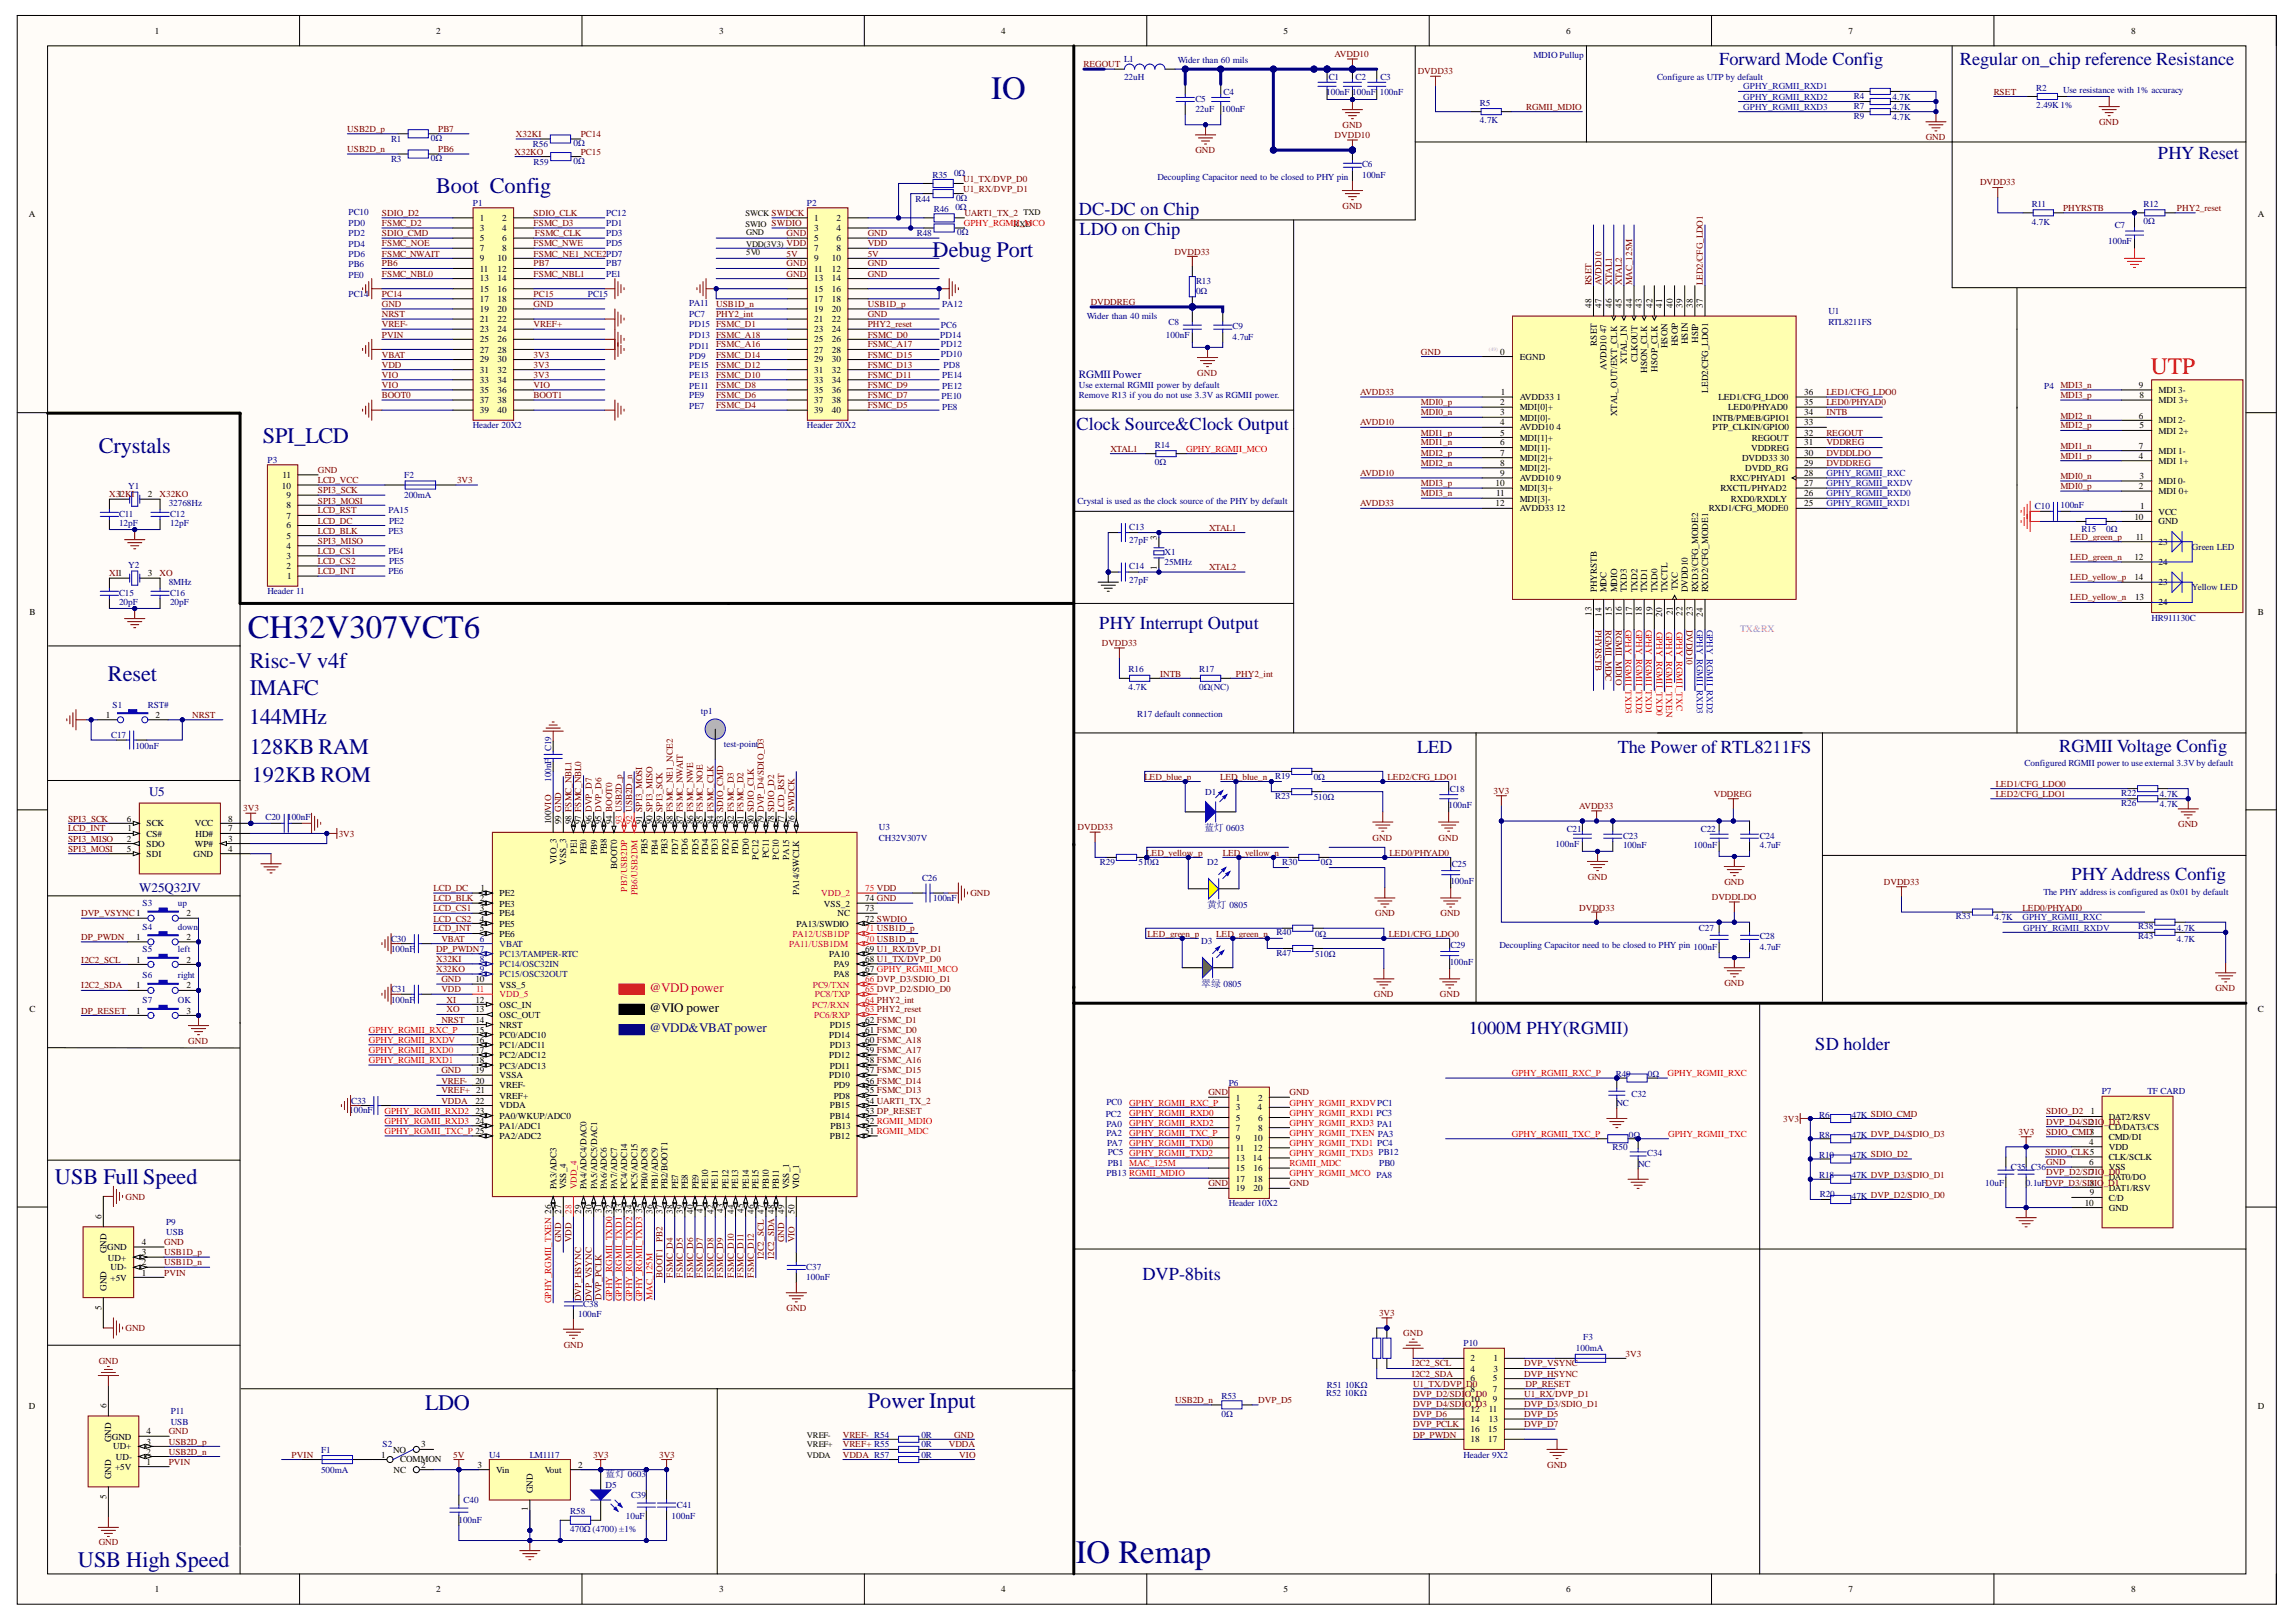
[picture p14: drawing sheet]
<svg xmlns="http://www.w3.org/2000/svg" width="297mm" height="210mm" viewBox="0 0 297 210" stroke-linecap="round" stroke-linejoin="round" font-family="sans-serif">
<defs><g id="words">
<g font-size="4.2" fill="#000080">
<text x="128.3" y="12.8">IO</text>
<text x="32.1" y="82.6">CH32V307VCT6</text>
<text x="139.2" y="202.3">IO Remap</text>
</g>
<text font-size="3" fill="#f00" x="278.2" y="48.3">UTP</text>
<g font-size="2.9" fill="#000080">
<text x="56.4" y="25">Boot Config</text>
<text x="120.6" y="33.2">Debug Port</text>
<text x="12.8" y="58.7">Crystals</text>
<text x="34" y="57.3">SPI_LCD</text>
<text x="14" y="88.1">Reset</text>
<text x="32.3" y="86.4">Risc-V v4f</text>
<text x="32.3" y="89.9">IMAFC</text>
<text x="32.2" y="93.7">144MHz</text>
<text x="32.3" y="97.5">128KB RAM</text>
<text x="32.6" y="101.2">192KB ROM</text>
<text x="7.1" y="153.2">USB Full Speed</text>
<text x="55" y="182.4">LDO</text>
<text x="112.3" y="182.2">Power Input</text>
<text x="10.1" y="202.8">USB High Speed</text>
</g>
<g font-size="2.4" fill="#000080">
<text x="222.4" y="8.4">Forward Mode Config</text>
<text x="253.5" y="8.4">Regular on_chip reference Resistance</text>
<text x="279.2" y="20.5">PHY Reset</text>
<text x="139.6" y="27.8">DC-DC on Chip</text>
<text x="139.7" y="30.4">LDO on Chip</text>
<text x="139.2" y="55.7">Clock Source&amp;Clock Output</text>
<text x="142.2" y="81.4">PHY Interrupt Output</text>
<text x="183.3" y="97.5">LED</text>
<text x="209.3" y="97.5">The Power ofRTL8211FS</text>
<text x="266.4" y="97.4">RGMII Voltage Config</text>
<text x="268" y="113.9">PHYAddress Config</text>
<text x="190" y="133.8">1000M PHY(RGMII)</text>
<text x="234.8" y="135.8">SD holder</text>
<text x="147.8" y="165.6">DVP-8bits</text>
</g>
<g font-size="1.7" fill="#000080">
<text x="19.3" y="103">U5</text>
<text x="18" y="115.4">W25Q32JV</text>
</g>
<text font-size="1.7" fill="#ee0e22" x="84" y="128.3">@VDD power</text>
<text font-size="1.7" x="84" y="130.9">@VIO power</text>
<text font-size="1.7" fill="#0c0087" x="84" y="133.6">@VDD&amp;VBATpower</text>
<text font-size="1.4" fill="#000080" x="139.6" y="48.9">RGMII Power</text>
<text font-size="1.3" fill="#f0f" x="225.1" y="81.7">TX&amp;RX</text>
<g font-size="1.3" fill="#000080">
<text x="155.8" y="107.5">蓝灯 0603</text>
<text x="156.2" y="117.5">黄灯 0805</text>
<text x="155.4" y="127.7">翠绿 0805</text>
<text x="78.3" y="191.2">蓝灯 0603</text>
</g>
<g font-size="1.2">
<text x="20" y="4.4">1</text>
<text x="56.4" y="4.4">2</text>
<text x="93.1" y="4.4">3</text>
<text x="129.5" y="4.4">4</text>
<text x="166.1" y="4.4">5</text>
<text x="202.6" y="4.4">6</text>
<text x="239.2" y="4.4">7</text>
<text x="275.7" y="4.4">8</text>
<text x="3.7" y="28.1">A</text>
<text x="62.1" y="28.7">1</text>
<text x="62.1" y="29.9">3</text>
<text x="65" y="28.7">2</text>
<text x="65" y="29.9">4</text>
<text x="105.3" y="28.7">1</text>
<text x="105.3" y="29.9">3</text>
<text x="108.2" y="28.7">2</text>
<text x="108.2" y="29.9">4</text>
<text x="292.1" y="28.1">A</text>
<text x="62.1" y="31.2">5</text>
<text x="62.1" y="32.5">7</text>
<text x="62.1" y="33.8">9</text>
<text x="62.1" y="35.2">11</text>
<text x="64.4" y="33.8">10</text>
<text x="64.4" y="35.2">12</text>
<text x="65" y="31.2">6</text>
<text x="65" y="32.5">8</text>
<text x="105.3" y="31.2">5</text>
<text x="105.3" y="32.5">7</text>
<text x="105.3" y="33.8">9</text>
<text x="105.3" y="35.2">11</text>
<text x="107.6" y="33.8">10</text>
<text x="107.6" y="35.2">12</text>
<text x="108.2" y="31.2">6</text>
<text x="108.2" y="32.5">8</text>
<text x="62.1" y="36.4">13</text>
<text x="62.1" y="37.8">15</text>
<text x="62.1" y="39">17</text>
<text x="62.1" y="40.4">19</text>
<text x="62.1" y="41.7">21</text>
<text x="64.4" y="36.4">14</text>
<text x="64.4" y="37.8">16</text>
<text x="64.4" y="39">18</text>
<text x="64.4" y="40.4">20</text>
<text x="64.4" y="41.7">22</text>
<text x="105.3" y="36.4">13</text>
<text x="105.3" y="37.8">15</text>
<text x="105.3" y="39">17</text>
<text x="105.3" y="40.4">19</text>
<text x="105.3" y="41.7">21</text>
<text x="107.6" y="36.4">14</text>
<text x="107.6" y="37.8">16</text>
<text x="107.6" y="39">18</text>
<text x="107.6" y="40.4">20</text>
<text x="107.6" y="41.7">22</text>
<text x="205.9" y="39.8" transform="rotate(-90 205.9 39.8)">48</text>
<text x="207.2" y="39.8" transform="rotate(-90 207.2 39.8)">47</text>
<text x="208.5" y="39.8" transform="rotate(-90 208.5 39.8)">46</text>
<text x="209.8" y="39.8" transform="rotate(-90 209.8 39.8)">45</text>
<text x="211.2" y="39.8" transform="rotate(-90 211.2 39.8)">44</text>
<text x="212.4" y="39.8" transform="rotate(-90 212.4 39.8)">43</text>
<text x="213.8" y="39.8" transform="rotate(-90 213.8 39.8)">42</text>
<text x="215" y="39.8" transform="rotate(-90 215 39.8)">41</text>
<text x="216.4" y="39.8" transform="rotate(-90 216.4 39.8)">40</text>
<text x="217.7" y="39.8" transform="rotate(-90 217.7 39.8)">39</text>
<text x="219" y="39.8" transform="rotate(-90 219 39.8)">38</text>
<text x="220.3" y="39.8" transform="rotate(-90 220.3 39.8)">37</text>
<text x="62.1" y="43">23</text>
<text x="62.1" y="44.3">25</text>
<text x="62.1" y="45.6">27</text>
<text x="62.1" y="46.9">29</text>
<text x="64.4" y="43">24</text>
<text x="64.4" y="44.3">26</text>
<text x="64.4" y="45.6">28</text>
<text x="64.4" y="46.9">30</text>
<text x="105.3" y="43">23</text>
<text x="105.3" y="44.3">25</text>
<text x="105.3" y="45.6">27</text>
<text x="105.3" y="46.9">29</text>
<text x="107.6" y="43">24</text>
<text x="107.6" y="44.3">26</text>
<text x="107.6" y="45.6">28</text>
<text x="107.6" y="46.9">30</text>
<text x="194.1" y="45.9">0</text>
<text x="196.6" y="46.6">EGND</text>
<text x="206.6" y="44.7" transform="rotate(-90 206.6 44.7)">RSET</text>
<text x="207.9" y="47.8" transform="rotate(-90 207.9 47.8)">AVDD10</text>
<text x="207.9" y="43.1" transform="rotate(-90 207.9 43.1)">47</text>
<text x="210.5" y="47.1" transform="rotate(-90 210.5 47.1)">XTAL_IN</text>
<text x="211.8" y="46.8" transform="rotate(-90 211.8 46.8)">CLKOUT</text>
<text x="215.7" y="45.1" transform="rotate(-90 215.7 45.1)">HSON</text>
<text x="217.1" y="44.8" transform="rotate(-90 217.1 44.8)">HSOP</text>
<text x="218.3" y="44.5" transform="rotate(-90 218.3 44.5)">HSIN</text>
<text x="219.7" y="44.4" transform="rotate(-90 219.7 44.4)">HSIP</text>
<text x="62.1" y="48.3">31</text>
<text x="62.1" y="49.5">33</text>
<text x="62.1" y="50.9">35</text>
<text x="62.1" y="52.2">37</text>
<text x="62.1" y="53.5">39</text>
<text x="64.4" y="48.3">32</text>
<text x="64.4" y="49.5">34</text>
<text x="64.4" y="50.9">36</text>
<text x="64.4" y="52.2">38</text>
<text x="64.4" y="53.5">40</text>
<text x="105.3" y="48.3">31</text>
<text x="105.3" y="49.5">33</text>
<text x="105.3" y="50.9">35</text>
<text x="105.3" y="52.2">37</text>
<text x="105.3" y="53.5">39</text>
<text x="107.6" y="48.3">32</text>
<text x="107.6" y="49.5">34</text>
<text x="107.6" y="50.9">36</text>
<text x="107.6" y="52.2">38</text>
<text x="107.6" y="53.5">40</text>
<text x="194.1" y="52.4">2</text>
<text x="194.1" y="53.8">3</text>
<text x="194.2" y="51.1">1</text>
<text x="196.6" y="53.1">MDI[0]+</text>
<text x="196.6" y="51.8">AVDD33 1</text>
<text x="209.2" y="53.8" transform="rotate(-90 209.2 53.8)">XTAL_OUT/EXT_CLK</text>
<text x="213.1" y="48.3" transform="rotate(-90 213.1 48.3)">HSON_CLK</text>
<text x="214.5" y="48.1" transform="rotate(-90 214.5 48.1)">HSOP_CLK</text>
<text x="221" y="50.8" transform="rotate(-90 221 50.8)">LED2/CFG_LDO1</text>
<text x="222.3" y="51.8">LED1/CFG_LDO0</text>
<text x="223.6" y="53.1">LED0/PHYAD0</text>
<text x="233.4" y="52.4">35</text>
<text x="233.4" y="53.8">34</text>
<text x="233.4" y="51.1">36</text>
<text x="276.7" y="50.2">9</text>
<text x="276.8" y="51.6">8</text>
<text x="279.3" y="52.2">MDI 3+</text>
<text x="279.3" y="50.9">MDI 3-</text>
<text x="194.1" y="55">4</text>
<text x="194.1" y="56.4">5</text>
<text x="194.1" y="57.6">6</text>
<text x="194.1" y="59">7</text>
<text x="196.6" y="54.4">MDI[0]-</text>
<text x="196.6" y="55.7">AVDD10 4</text>
<text x="196.6" y="57.1">MDI[1]+</text>
<text x="196.6" y="58.3">MDI[1]-</text>
<text x="196.6" y="59.7">MDI[2]+</text>
<text x="221.6" y="54.4">INTB/PMEB/GPIO1</text>
<text x="221.6" y="55.7">PTP_CLKIN/GPIO0</text>
<text x="225.4" y="59.7">DVDD33 30</text>
<text x="226.6" y="58.3">VDDREG</text>
<text x="226.6" y="57.1">REGOUT</text>
<text x="233.4" y="59">30</text>
<text x="233.4" y="57.6">31</text>
<text x="233.4" y="56.4">32</text>
<text x="233.4" y="55">33</text>
<text x="276.7" y="59.4">4</text>
<text x="276.7" y="54.2">6</text>
<text x="276.7" y="58.1">7</text>
<text x="276.8" y="55.4">5</text>
<text x="279.3" y="56.1">MDI 2+</text>
<text x="279.3" y="54.8">MDI 2-</text>
<text x="279.3" y="58.7">MDI 1-</text>
<text x="15.2" y="64.3">1</text>
<text x="19.1" y="64.3">2</text>
<text x="36.5" y="63.2">10</text>
<text x="36.5" y="61.9">11</text>
<text x="37.1" y="65.8">8</text>
<text x="37.1" y="64.5">9</text>
<text x="193.5" y="62.9">10</text>
<text x="193.5" y="65.5">12</text>
<text x="193.6" y="64.2">11</text>
<text x="194.1" y="60.3">8</text>
<text x="194.1" y="61.6">9</text>
<text x="196.6" y="60.9">MDI[2]-</text>
<text x="196.6" y="62.3">AVDD10 9</text>
<text x="196.6" y="63.6">MDI[3]+</text>
<text x="196.6" y="64.9">MDI[3]-</text>
<text x="222.6" y="63.6">RXCTL/PHYAD2</text>
<text x="223.8" y="62.3">RXC/PHYAD1</text>
<text x="223.9" y="64.9">RXD0/RXDLY</text>
<text x="225.8" y="60.9">DVDD_RG</text>
<text x="233.4" y="62.9">27</text>
<text x="233.4" y="64.2">26</text>
<text x="233.4" y="65.5">25</text>
<text x="233.4" y="61.6">28</text>
<text x="233.4" y="60.3">29</text>
<text x="276.7" y="63.3">2</text>
<text x="276.8" y="62">3</text>
<text x="276.9" y="65.9">1</text>
<text x="279.3" y="64">MDI 0+</text>
<text x="279.3" y="62.6">MDI 0-</text>
<text x="279.3" y="60">MDI 1+</text>
<text x="37.1" y="71">4</text>
<text x="37.1" y="69.7">5</text>
<text x="37.1" y="68.4">6</text>
<text x="37.1" y="67.1">7</text>
<text x="149.7" y="69.8" transform="rotate(-90 149.7 69.8)">3</text>
<text x="196.6" y="66.2">AVDD33 12</text>
<text x="221.1" y="66.2">RXD1/CFG_MODE0</text>
<text x="276.1" y="67.3">10</text>
<text x="276.3" y="69.9">11</text>
<text x="279.3" y="66.6">VCC</text>
<text x="279.3" y="67.9">GND</text>
<text x="279.3" y="70.5">23</text>
<text x="19.1" y="74.6">3</text>
<text x="37.1" y="73.6">2</text>
<text x="37.1" y="72.4">3</text>
<text x="37.1" y="75">1</text>
<text x="149.7" y="73.7" transform="rotate(-90 149.7 73.7)">1</text>
<text x="206.6" y="76.7" transform="rotate(-90 206.6 76.7)">PHYRSTB</text>
<text x="207.9" y="76.7" transform="rotate(-90 207.9 76.7)">MDC</text>
<text x="209.2" y="76.7" transform="rotate(-90 209.2 76.7)">MDIO</text>
<text x="210.5" y="76.7" transform="rotate(-90 210.5 76.7)">TXD3</text>
<text x="211.8" y="76.7" transform="rotate(-90 211.8 76.7)">TXD2</text>
<text x="213.1" y="76.7" transform="rotate(-90 213.1 76.7)">TXD1</text>
<text x="214.5" y="76.7" transform="rotate(-90 214.5 76.7)">TXD0</text>
<text x="215.7" y="76.7" transform="rotate(-90 215.7 76.7)">TXCTL</text>
<text x="217.1" y="76.4" transform="rotate(-90 217.1 76.4)">TXC</text>
<text x="218.3" y="76.7" transform="rotate(-90 218.3 76.7)">DVDD10</text>
<text x="219.7" y="76.7" transform="rotate(-90 219.7 76.7)">RXD3/CFG_MODE2</text>
<text x="221" y="76.7" transform="rotate(-90 221 76.7)">RXD2/CFG_MODE1</text>
<text x="276.1" y="72.4">12</text>
<text x="276.1" y="75.1">14</text>
<text x="276.2" y="77.7">13</text>
<text x="279.3" y="73.1">24</text>
<text x="279.3" y="75.7">23</text>
<text x="3.8" y="79.5">B</text>
<text x="205.9" y="79.7" transform="rotate(-90 205.9 79.7)">13</text>
<text x="207.2" y="79.8" transform="rotate(-90 207.2 79.8)">14</text>
<text x="208.5" y="79.7" transform="rotate(-90 208.5 79.7)">15</text>
<text x="209.8" y="79.7" transform="rotate(-90 209.8 79.7)">16</text>
<text x="211.2" y="79.7" transform="rotate(-90 211.2 79.7)">17</text>
<text x="212.4" y="79.7" transform="rotate(-90 212.4 79.7)">18</text>
<text x="213.8" y="79.7" transform="rotate(-90 213.8 79.7)">19</text>
<text x="215" y="79.8" transform="rotate(-90 215 79.8)">20</text>
<text x="216.4" y="79.6" transform="rotate(-90 216.4 79.6)">21</text>
<text x="217.7" y="79.7" transform="rotate(-90 217.7 79.7)">22</text>
<text x="219" y="79.7" transform="rotate(-90 219 79.7)">23</text>
<text x="220.3" y="79.8" transform="rotate(-90 220.3 79.8)">24</text>
<text x="279.3" y="78.4">24</text>
<text x="292.1" y="79.5">B</text>
<text x="13.7" y="92.9">1</text>
<text x="20.1" y="92.9">2</text>
<text x="16.4" y="106.3">6</text>
<text x="16.5" y="107.6">1</text>
<text x="18.9" y="106.9">SCK</text>
<text x="25.2" y="106.9">VCC</text>
<text x="29.5" y="106.3">8</text>
<text x="29.5" y="107.6">7</text>
<text x="71.3" y="106.7" transform="rotate(-90 71.3 106.7)">100VIO</text>
<text x="72.6" y="106.7" transform="rotate(-90 72.6 106.7)">99 GND</text>
<text x="73.9" y="106.7" transform="rotate(-90 73.9 106.7)">98 FSMC_NBL1</text>
<text x="75.2" y="106.7" transform="rotate(-90 75.2 106.7)">97 FSMC_NBL0</text>
<text x="76.6" y="106.7" transform="rotate(-90 76.6 106.7)">96 DVP_D7</text>
<text x="77.8" y="106.7" transform="rotate(-90 77.8 106.7)">95 DVP_D6</text>
<text x="79.2" y="106.7" transform="rotate(-90 79.2 106.7)">94 BOOT0</text>
<text x="83.1" y="106.7" transform="rotate(-90 83.1 106.7)">91 SPI3_MOSI</text>
<text x="84.4" y="106.7" transform="rotate(-90 84.4 106.7)">90 SPI3_MISO</text>
<text x="85.7" y="106.7" transform="rotate(-90 85.7 106.7)">89 SPI3_SCK</text>
<text x="87.1" y="106.7" transform="rotate(-90 87.1 106.7)">88 FSMC_NE1_NCE2</text>
<text x="88.3" y="106.7" transform="rotate(-90 88.3 106.7)">87 FSMC_NWAIT</text>
<text x="89.7" y="106.7" transform="rotate(-90 89.7 106.7)">86 FSMC_NWE</text>
<text x="90.9" y="106.7" transform="rotate(-90 90.9 106.7)">85 FSMC_NOE</text>
<text x="92.3" y="106.7" transform="rotate(-90 92.3 106.7)">84 FSMC_CLK</text>
<text x="93.6" y="106.7" transform="rotate(-90 93.6 106.7)">83 SDIO_CMD</text>
<text x="94.9" y="106.7" transform="rotate(-90 94.9 106.7)">82 FSMC_D3</text>
<text x="96.2" y="106.7" transform="rotate(-90 96.2 106.7)">81 FSMC_D2</text>
<text x="97.5" y="106.7" transform="rotate(-90 97.5 106.7)">80 SDIO_CLK</text>
<text x="98.8" y="106.7" transform="rotate(-90 98.8 106.7)">79 DVP_D4/SDIO_D3</text>
<text x="100.2" y="106.7" transform="rotate(-90 100.2 106.7)">78 SDIO_D2</text>
<text x="101.4" y="106.7" transform="rotate(-90 101.4 106.7)">77 LCD_RST</text>
<text x="102.8" y="106.7" transform="rotate(-90 102.8 106.7)">76 SWDCK</text>
<text x="16.4" y="109">2</text>
<text x="16.4" y="110.2">5</text>
<text x="18.9" y="109.5">SDO</text>
<text x="18.9" y="110.9">SDI</text>
<text x="18.9" y="108.3">CS#</text>
<text x="25" y="110.9">GND</text>
<text x="25.2" y="109.5">WP#</text>
<text x="25.3" y="108.3">HD#</text>
<text x="29.5" y="110.2">4</text>
<text x="29.5" y="109">3</text>
<text x="72" y="111.8" transform="rotate(-90 72 111.8)">VIO_3</text>
<text x="73.3" y="111.9" transform="rotate(-90 73.3 111.9)">VSS_3</text>
<text x="74.6" y="110.5" transform="rotate(-90 74.6 110.5)">PE1</text>
<text x="75.9" y="110.6" transform="rotate(-90 75.9 110.6)">PE0</text>
<text x="77.2" y="110.6" transform="rotate(-90 77.2 110.6)">PB9</text>
<text x="78.5" y="110.6" transform="rotate(-90 78.5 110.6)">PB8</text>
<text x="79.9" y="112.4" transform="rotate(-90 79.9 112.4)">BOOT0</text>
<text x="83.8" y="110.6" transform="rotate(-90 83.8 110.6)">PB5</text>
<text x="85.1" y="110.6" transform="rotate(-90 85.1 110.6)">PB4</text>
<text x="86.4" y="110.6" transform="rotate(-90 86.4 110.6)">PB3</text>
<text x="87.7" y="110.6" transform="rotate(-90 87.7 110.6)">PD7</text>
<text x="89" y="110.6" transform="rotate(-90 89 110.6)">PD6</text>
<text x="90.4" y="110.6" transform="rotate(-90 90.4 110.6)">PD5</text>
<text x="91.6" y="110.6" transform="rotate(-90 91.6 110.6)">PD4</text>
<text x="92.9" y="110.6" transform="rotate(-90 92.9 110.6)">PD3</text>
<text x="94.2" y="110.6" transform="rotate(-90 94.2 110.6)">PD2</text>
<text x="95.5" y="110.6" transform="rotate(-90 95.5 110.6)">PD1</text>
<text x="96.9" y="110.6" transform="rotate(-90 96.9 110.6)">PD0</text>
<text x="98.1" y="111.2" transform="rotate(-90 98.1 111.2)">PC12</text>
<text x="99.5" y="111.1" transform="rotate(-90 99.5 111.1)">PC11</text>
<text x="100.8" y="111.2" transform="rotate(-90 100.8 111.2)">PC10</text>
<text x="102.1" y="111.2" transform="rotate(-90 102.1 111.2)">PA15</text>
<text x="24.1" y="118.6">2</text>
<text x="62.1" y="116.6">2</text>
<text x="62.1" y="117.9">3</text>
<text x="62.1" y="119.3">4</text>
<text x="62.2" y="115.3">1</text>
<text x="64.6" y="116">PE2</text>
<text x="64.6" y="117.3">PE3</text>
<text x="64.6" y="118.6">PE4</text>
<text x="64.6" y="119.9">PE5</text>
<text x="103" y="119.9">PA13/SWDIO</text>
<text x="103.4" y="115.8" transform="rotate(-90 103.4 115.8)">PA14/SWCLK</text>
<text x="106.6" y="117.3">VSS_2</text>
<text x="108.4" y="118.6">NC</text>
<text x="111.9" y="119.3">72 SWDIO</text>
<text x="111.9" y="116.6">74 GND</text>
<text x="111.9" y="117.9">73</text>
<text x="17.6" y="121.6">1</text>
<text x="17.6" y="124.6">1</text>
<text x="24.1" y="121.6">2</text>
<text x="24.1" y="124.6">2</text>
<text x="62.1" y="120.5">5</text>
<text x="64.6" y="121.2">PE6</text>
<text x="107.3" y="123.8">PA10</text>
<text x="107.9" y="125.2">PA9</text>
<text x="111.9" y="125.8">67 GPHY_RGMII_MCO</text>
<text x="111.9" y="124.5">68 U1_TX/DVP_D0</text>
<text x="111.9" y="123.2">69 U1_RX/DVP_D1</text>
<text x="3.8" y="130.9">C</text>
<text x="17.6" y="127.9">1</text>
<text x="17.6" y="131.2">1</text>
<text x="24.1" y="127.9">2</text>
<text x="24.1" y="131.2">3</text>
<text x="61.5" y="129.7">12</text>
<text x="61.5" y="131">13</text>
<text x="61.5" y="127.1">10</text>
<text x="64.6" y="130.4">OSC_IN</text>
<text x="64.6" y="131.7">OSC_OUT</text>
<text x="64.6" y="127.8">VSS_5</text>
<text x="107.9" y="126.5">PA8</text>
<text x="292.1" y="130.9">C</text>
<text x="61.5" y="132.4">14</text>
<text x="61.5" y="133.6">15</text>
<text x="61.5" y="135">16</text>
<text x="61.5" y="136.3">17</text>
<text x="61.5" y="137.6">18</text>
<text x="64.6" y="133">NRST</text>
<text x="64.6" y="134.3">PC0/ADC10</text>
<text x="64.6" y="135.7">PC1/ADC11</text>
<text x="64.6" y="136.9">PC2/ADC12</text>
<text x="107.3" y="136.9">PD12</text>
<text x="107.3" y="134.3">PD14</text>
<text x="107.4" y="135.7">PD13</text>
<text x="107.4" y="133">PD15</text>
<text x="111.9" y="137.6">58 FSMC_A16</text>
<text x="111.9" y="136.3">59 FSMC_A17</text>
<text x="111.9" y="135">60 FSMC_A18</text>
<text x="111.9" y="133.6">61 FSMC_D0</text>
<text x="111.9" y="132.4">62 FSMC_D1</text>
<text x="61.5" y="138.9">19</text>
<text x="61.5" y="142.9">22</text>
<text x="61.5" y="140.2">20</text>
<text x="64.6" y="138.3">PC3/ADC13</text>
<text x="64.6" y="139.6">VSSA</text>
<text x="64.6" y="143.4">VDDA</text>
<text x="64.6" y="140.8">VREF-</text>
<text x="64.6" y="142.2">VREF+</text>
<text x="107.3" y="139.6">PD10</text>
<text x="107.4" y="143.4">PB15</text>
<text x="107.4" y="138.3">PD11</text>
<text x="107.9" y="142.2">PD8</text>
<text x="107.9" y="140.8">PD9</text>
<text x="111.9" y="142.9">54 UART1_TX_2</text>
<text x="111.9" y="141.5">55 FSMC_D13</text>
<text x="111.9" y="140.2">56 FSMC_D14</text>
<text x="111.9" y="138.9">57 FSMC_D15</text>
<text x="159.9" y="142.4">1</text>
<text x="159.9" y="143.7">3</text>
<text x="162.7" y="143.7">4</text>
<text x="162.8" y="142.4">2</text>
<text x="61.5" y="144.1">23</text>
<text x="61.5" y="145.5">24</text>
<text x="64.6" y="144.8">PA0/WKUP/ADC0</text>
<text x="64.6" y="146.1">PA1/ADC1</text>
<text x="64.6" y="147.4">PA2/ADC2</text>
<text x="107.4" y="147.4">PB12</text>
<text x="107.4" y="144.8">PB14</text>
<text x="107.4" y="146.1">PB13</text>
<text x="111.9" y="146.7">51 RGMII_MDC</text>
<text x="111.9" y="145.5">52 RGMII_MDIO</text>
<text x="111.9" y="144.1">53 DP_RESET</text>
<text x="159.9" y="145">5</text>
<text x="159.9" y="146.3">7</text>
<text x="159.9" y="147.7">9</text>
<text x="159.9" y="148.9">11</text>
<text x="162.2" y="147.7">10</text>
<text x="162.2" y="148.9">12</text>
<text x="162.8" y="145">6</text>
<text x="162.8" y="146.3">8</text>
<text x="270.3" y="145.6">2</text>
<text x="270.3" y="148.2">4</text>
<text x="270.5" y="144.2">1</text>
<text x="272.8" y="144.9">DAT2/RSV</text>
<text x="272.8" y="146.2">CD/DAT3/CS</text>
<text x="272.8" y="147.5">CMD/DI</text>
<text x="272.8" y="148.9">VDD</text>
<text x="72" y="153.9" transform="rotate(-90 72 153.9)">PA3/ADC3</text>
<text x="73.3" y="153.9" transform="rotate(-90 73.3 153.9)">VSS_4</text>
<text x="75.9" y="153.9" transform="rotate(-90 75.9 153.9)">PA4/ADC4/DAC0</text>
<text x="77.2" y="153.9" transform="rotate(-90 77.2 153.9)">PA5/ADC5/DAC1</text>
<text x="78.5" y="153.9" transform="rotate(-90 78.5 153.9)">PA6/ADC6</text>
<text x="79.9" y="153.9" transform="rotate(-90 79.9 153.9)">PA7/ADC7</text>
<text x="81.1" y="153.9" transform="rotate(-90 81.1 153.9)">PC4/ADC14</text>
<text x="82.5" y="153.9" transform="rotate(-90 82.5 153.9)">PC5/ADC15</text>
<text x="83.8" y="153.9" transform="rotate(-90 83.8 153.9)">PB0/ADC8</text>
<text x="85.1" y="153.9" transform="rotate(-90 85.1 153.9)">PB1/ADC9</text>
<text x="86.4" y="153.9" transform="rotate(-90 86.4 153.9)">PB2/BOOT1</text>
<text x="87.7" y="153.9" transform="rotate(-90 87.7 153.9)">PE7</text>
<text x="89" y="153.9" transform="rotate(-90 89 153.9)">PE8</text>
<text x="90.4" y="153.9" transform="rotate(-90 90.4 153.9)">PE9</text>
<text x="91.6" y="153.9" transform="rotate(-90 91.6 153.9)">PE10</text>
<text x="92.9" y="153.9" transform="rotate(-90 92.9 153.9)">PE11</text>
<text x="94.2" y="153.9" transform="rotate(-90 94.2 153.9)">PE12</text>
<text x="95.5" y="153.9" transform="rotate(-90 95.5 153.9)">PE13</text>
<text x="96.9" y="153.9" transform="rotate(-90 96.9 153.9)">PE14</text>
<text x="98.1" y="153.9" transform="rotate(-90 98.1 153.9)">PE15</text>
<text x="99.5" y="153.9" transform="rotate(-90 99.5 153.9)">PB10</text>
<text x="100.8" y="153.9" transform="rotate(-90 100.8 153.9)">PB11</text>
<text x="102.1" y="153.9" transform="rotate(-90 102.1 153.9)">VSS_1</text>
<text x="103.4" y="153.9" transform="rotate(-90 103.4 153.9)">VIO_1</text>
<text x="159.9" y="150.3">13</text>
<text x="159.9" y="151.6">15</text>
<text x="159.9" y="152.9">17</text>
<text x="159.9" y="154.2">19</text>
<text x="162.1" y="150.3">14</text>
<text x="162.2" y="151.6">16</text>
<text x="162.2" y="152.9">18</text>
<text x="162.2" y="154.2">20</text>
<text x="270.3" y="150.8">6</text>
<text x="270.4" y="152.1">7</text>
<text x="270.4" y="153.4">8</text>
<text x="270.4" y="154.7">9</text>
<text x="272.8" y="150.1">CLK/SCLK</text>
<text x="272.8" y="151.5">VSS</text>
<text x="272.8" y="152.7">DAT0/DO</text>
<text x="272.8" y="154.1">DAT1/RSV</text>
<text x="272.8" y="155.4">C/D</text>
<text x="13.1" y="157.7" transform="rotate(-90 13.1 157.7)">6</text>
<text x="13.9" y="161.8">GND</text>
<text x="18.4" y="161.1">4</text>
<text x="72.6" y="157.1" transform="rotate(-90 72.6 157.1)">27</text>
<text x="75.2" y="157.1" transform="rotate(-90 75.2 157.1)">29</text>
<text x="76.6" y="157.1" transform="rotate(-90 76.6 157.1)">30</text>
<text x="77.8" y="157" transform="rotate(-90 77.8 157)">31</text>
<text x="79.2" y="157.1" transform="rotate(-90 79.2 157.1)">32</text>
<text x="80.5" y="157" transform="rotate(-90 80.5 157)">33</text>
<text x="81.8" y="157.1" transform="rotate(-90 81.8 157.1)">34</text>
<text x="83.1" y="157" transform="rotate(-90 83.1 157)">35</text>
<text x="84.4" y="157.1" transform="rotate(-90 84.4 157.1)">36</text>
<text x="85.7" y="157.1" transform="rotate(-90 85.7 157.1)">37</text>
<text x="87.1" y="157.1" transform="rotate(-90 87.1 157.1)">38</text>
<text x="88.3" y="157.1" transform="rotate(-90 88.3 157.1)">39</text>
<text x="89.7" y="157.1" transform="rotate(-90 89.7 157.1)">40</text>
<text x="90.9" y="157" transform="rotate(-90 90.9 157)">41</text>
<text x="92.3" y="157.1" transform="rotate(-90 92.3 157.1)">42</text>
<text x="93.6" y="157" transform="rotate(-90 93.6 157)">43</text>
<text x="94.9" y="157.1" transform="rotate(-90 94.9 157.1)">44</text>
<text x="96.2" y="157" transform="rotate(-90 96.2 157)">45</text>
<text x="97.5" y="157.1" transform="rotate(-90 97.5 157.1)">46</text>
<text x="101.4" y="157.1" transform="rotate(-90 101.4 157.1)">49</text>
<text x="102.8" y="157.1" transform="rotate(-90 102.8 157.1)">50</text>
<text x="269.7" y="156">10</text>
<text x="272.8" y="156.7">GND</text>
<text x="13.8" y="167" transform="rotate(-90 13.8 167)">GND</text>
<text x="13.8" y="162.2" transform="rotate(-90 13.8 162.2)">GND</text>
<text x="14" y="163.1">UD+</text>
<text x="14.3" y="165.8">+5V</text>
<text x="14.3" y="164.4">UD-</text>
<text x="18.4" y="165.1">1</text>
<text x="18.4" y="162.5">3</text>
<text x="18.4" y="163.7">2</text>
<text x="13.1" y="169.5" transform="rotate(-90 13.1 169.5)">5</text>
<text x="190.3" y="176.2">2</text>
<text x="190.3" y="177.5">4</text>
<text x="190.3" y="178.8">6</text>
<text x="193.1" y="178.8">5</text>
<text x="193.2" y="176.2">1</text>
<text x="193.2" y="177.5">3</text>
<text x="3.7" y="182.3">D</text>
<text x="13.8" y="182.2" transform="rotate(-90 13.8 182.2)">6</text>
<text x="18.9" y="185.6">4</text>
<text x="190.3" y="180.1">8</text>
<text x="190.3" y="181.4">10</text>
<text x="190.3" y="182.7">12</text>
<text x="190.3" y="184">14</text>
<text x="190.3" y="185.4">16</text>
<text x="192.5" y="185.4">15</text>
<text x="192.6" y="182.7">11</text>
<text x="192.6" y="184">13</text>
<text x="193.1" y="180.1">7</text>
<text x="193.1" y="181.4">9</text>
<text x="292.1" y="182.3">D</text>
<text x="14.4" y="191.5" transform="rotate(-90 14.4 191.5)">GND</text>
<text x="14.4" y="186.6" transform="rotate(-90 14.4 186.6)">GND</text>
<text x="14.6" y="187.6">UD+</text>
<text x="14.9" y="190.2">+5V</text>
<text x="15" y="188.9">UD-</text>
<text x="18.9" y="189.6">1</text>
<text x="18.9" y="187">3</text>
<text x="18.9" y="188.2">2</text>
<text x="49.3" y="188.7">1</text>
<text x="50.8" y="188">NO</text>
<text x="50.9" y="190.6">NC</text>
<text x="51.8" y="189.3">COMMON</text>
<text x="54.5" y="187.3">3</text>
<text x="54.5" y="189.9">2</text>
<text x="61.8" y="189.9">3</text>
<text x="64.2" y="190.6">Vin</text>
<text x="70.5" y="190.6">Vout</text>
<text x="74.8" y="189.9">2</text>
<text x="190.3" y="186.6">18</text>
<text x="192.5" y="186.6">17</text>
<text x="13.8" y="194" transform="rotate(-90 13.8 194)">5</text>
<text x="68.3" y="195.6" transform="rotate(-90 68.3 195.6)">1</text>
<text x="68.9" y="193.2" transform="rotate(-90 68.9 193.2)">GND</text>
<text x="20" y="206.1">1</text>
<text x="56.4" y="206.1">2</text>
<text x="93.1" y="206.1">3</text>
<text x="129.5" y="206.1">4</text>
<text x="166.1" y="206.1">5</text>
<text x="202.6" y="206.1">6</text>
<text x="239.2" y="206.1">7</text>
<text x="275.7" y="206.1">8</text>
</g>
<g font-size="1.2" fill="#800000">
<text x="140.2" y="8.7">REGOUT</text>
<text x="172.7" y="7.4">AVDD10</text>
<text x="183.4" y="9.6">DVDD33</text>
<text x="44.9" y="17.1">USB2D_p</text>
<text x="56.7" y="17.1">PB7</text>
<text x="66.7" y="17.7">X32KI</text>
<text x="75.1" y="17.7">PC14</text>
<text x="172.7" y="17.8">DVDD10</text>
<text x="173.7" y="16.6">GND</text>
<text x="197.5" y="14.2">RGMII_MDIO</text>
<text x="257.9" y="12.3">RSET</text>
<text x="271.6" y="16.1">GND</text>
<text x="44.9" y="19.7">USB2D_n</text>
<text x="56.7" y="19.7">PB6</text>
<text x="66.6" y="20">X32KO</text>
<text x="75.1" y="20">PC15</text>
<text x="124.6" y="23.5">U1_TX/DVP_D0</text>
<text x="154.6" y="19.9">GND</text>
<text x="249.1" y="18.2">GND</text>
<text x="49.4" y="28">SDIO_D2</text>
<text x="49.4" y="29.2">FSMC_D2</text>
<text x="69" y="28">SDIO_CLK</text>
<text x="69" y="29.2">FSMC_D3</text>
<text x="124.6" y="24.8">U1_RX/DVP_D1</text>
<text x="124.8" y="28">UART1_TX_2 TXD</text>
<text x="173.7" y="27">GND</text>
<text x="256.2" y="24">DVDD33</text>
<text x="266.9" y="27.3">PHYRSTB</text>
<text x="281.6" y="27.3">PHY2_reset</text>
<text x="49.4" y="30.6">SDIO_CMD</text>
<text x="49.4" y="31.9">FSMC_NOE</text>
<text x="49.4" y="33.2">FSMC_NWAIT</text>
<text x="49.4" y="35.8">FSMC_NBL0</text>
<text x="49.4" y="34.5">PB6</text>
<text x="69" y="31.9">FSMC_NWE</text>
<text x="69" y="33.2">FSMC_NE1_NCE2PD7</text>
<text x="69" y="35.8">FSMC_NBL1</text>
<text x="69" y="34.5">PB7</text>
<text x="69.2" y="30.6">FSMC_CLK</text>
<text x="101.8" y="30.6">GND</text>
<text x="101.8" y="33.2">5V</text>
<text x="101.8" y="34.5">GND</text>
<text x="101.8" y="35.8">GND</text>
<text x="112.3" y="30.6">GND</text>
<text x="112.3" y="31.9">VDD</text>
<text x="112.3" y="33.2">5V</text>
<text x="112.3" y="34.5">GND</text>
<text x="112.3" y="35.8">GND</text>
<text x="151.9" y="33">DVDD33</text>
<text x="49.4" y="41.1">NRST</text>
<text x="49.4" y="39.7">GND</text>
<text x="49.4" y="38.5">PC14</text>
<text x="69" y="39.7">GND</text>
<text x="69" y="38.5">PC15</text>
<text x="92.6" y="41.1">PHY2_int</text>
<text x="92.6" y="39.7">USB1D_n</text>
<text x="112.3" y="39.7">USB1D_p</text>
<text x="112.3" y="41.1">GND</text>
<text x="141.1" y="39.5">DVDDREG</text>
<text x="205.9" y="36.9" transform="rotate(-90 205.9 36.9)">RSET</text>
<text x="207.2" y="36.9" transform="rotate(-90 207.2 36.9)">AVDD10</text>
<text x="208.5" y="36.9" transform="rotate(-90 208.5 36.9)">XTAL1</text>
<text x="209.8" y="36.9" transform="rotate(-90 209.8 36.9)">XTAL2</text>
<text x="211.2" y="36.9" transform="rotate(-90 211.2 36.9)">MAC_125M</text>
<text x="220.3" y="36.9" transform="rotate(-90 220.3 36.9)">LED2/CFG_LDO1</text>
<text x="49.4" y="47.6">VDD</text>
<text x="49.4" y="46.3">VBAT</text>
<text x="49.4" y="43.7">PVIN</text>
<text x="49.4" y="42.3">VREF-</text>
<text x="69" y="47.6">3V3</text>
<text x="69" y="46.3">3V3</text>
<text x="69" y="42.3">VREF+</text>
<text x="92.6" y="47.6">FSMC_D12</text>
<text x="92.6" y="46.3">FSMC_D14</text>
<text x="92.6" y="45">FSMC_A16</text>
<text x="112.3" y="47.6">FSMC_D13</text>
<text x="112.3" y="46.3">FSMC_D15</text>
<text x="112.3" y="45">FSMC_A17</text>
<text x="112.3" y="43.7">FSMC_D0</text>
<text x="112.3" y="42.3">PHY2_reset</text>
<text x="183.8" y="45.9">GND</text>
<text x="49.4" y="48.9">VIO</text>
<text x="49.4" y="51.6">BOOT0</text>
<text x="49.4" y="50.2">VIO</text>
<text x="69" y="48.9">3V3</text>
<text x="69" y="51.6">BOOT1</text>
<text x="69" y="50.2">VIO</text>
<text x="92.6" y="52.8">FSMC_D4</text>
<text x="92.6" y="51.6">FSMC_D6</text>
<text x="92.6" y="50.2">FSMC_D8</text>
<text x="92.6" y="48.9">FSMC_D10</text>
<text x="112.3" y="52.8">FSMC_D5</text>
<text x="112.3" y="51.6">FSMC_D7</text>
<text x="112.3" y="50.2">FSMC_D9</text>
<text x="112.3" y="48.9">FSMC_D11</text>
<text x="154.9" y="48.7">GND</text>
<text x="176" y="51.1">AVDD33</text>
<text x="183.8" y="52.4">MDI0_p</text>
<text x="183.8" y="53.8">MDI0_n</text>
<text x="236.3" y="53.8">INTB</text>
<text x="236.3" y="51.1">LED1/CFG_LDO0</text>
<text x="236.3" y="52.4">LED0/PHYAD0</text>
<text x="266.6" y="51.6">MDI3_p</text>
<text x="266.6" y="50.2">MDI3_n</text>
<text x="143.6" y="58.5">XTAL1</text>
<text x="176" y="55">AVDD10</text>
<text x="183.8" y="56.4">MDI1_p</text>
<text x="183.8" y="59">MDI2_p</text>
<text x="183.8" y="57.6">MDI1_n</text>
<text x="236.3" y="56.4">REGOUT</text>
<text x="236.3" y="57.6">VDDREG</text>
<text x="236.3" y="59">DVDDLDO</text>
<text x="266.6" y="59.4">MDI1_p</text>
<text x="266.6" y="58.1">MDI1_n</text>
<text x="266.6" y="55.4">MDI2_p</text>
<text x="266.6" y="54.2">MDI2_n</text>
<text x="14.1" y="64.3">X32KI</text>
<text x="20.6" y="64.3">X32KO</text>
<text x="41.1" y="61.2">GND</text>
<text x="41.1" y="62.5">LCD_VCC</text>
<text x="41.1" y="63.8">SPI3_SCK</text>
<text x="41.1" y="65.2">SPI3_MOSI</text>
<text x="59.1" y="62.5">3V3</text>
<text x="176" y="61.6">AVDD10</text>
<text x="176" y="65.5">AVDD33</text>
<text x="183.8" y="60.3">MDI2_n</text>
<text x="183.8" y="62.9">MDI3_p</text>
<text x="183.8" y="64.2">MDI3_n</text>
<text x="236.3" y="60.3">DVDDREG</text>
<text x="266.6" y="63.3">MDI0_p</text>
<text x="266.6" y="62">MDI0_n</text>
<text x="41.1" y="66.4">LCD_RST</text>
<text x="41.1" y="67.8">LCD_DC</text>
<text x="41.1" y="69.1">LCD_BLK</text>
<text x="41.1" y="71.7">LCD_CS1</text>
<text x="41.1" y="70.4">SPI3_MISO</text>
<text x="156.4" y="68.7">XTAL1</text>
<text x="267.8" y="69.9">LED_green_p</text>
<text x="14.1" y="74.6">XI1</text>
<text x="20.6" y="74.6">XO</text>
<text x="41.1" y="73">LCD_CS2</text>
<text x="41.1" y="74.3">LCD_INT</text>
<text x="156.4" y="73.8">XTAL2</text>
<text x="267.8" y="77.7">LED_yellow_n</text>
<text x="267.8" y="72.4">LED_green_n</text>
<text x="267.8" y="75.1">LED_yellow_p</text>
<text x="142.5" y="83.6">DVDD33</text>
<text x="206.4" y="81.5" transform="rotate(90 206.4 81.5)">PHYRSTB</text>
<text x="207.7" y="81.5" transform="rotate(90 207.7 81.5)">RGMII_MDC</text>
<text x="209" y="81.5" transform="rotate(90 209 81.5)">RGMII_MDIO</text>
<text x="218.2" y="81.5" transform="rotate(90 218.2 81.5)">DVDD10</text>
<text x="150.1" y="87.6">INTB</text>
<text x="159.9" y="87.6">PHY2_int</text>
<text x="24.9" y="92.9">NRST</text>
<text x="148" y="100.9">LED_blue_p</text>
<text x="157.9" y="100.9">LED_blue_n</text>
<text x="179.5" y="100.9">LED2/CFG_LDO1</text>
<text x="258.2" y="101.9">LED1/CFG_LDO0</text>
<text x="8.8" y="106.3">SPI3_SCK</text>
<text x="8.8" y="107.6">LCD_INT</text>
<text x="31.5" y="105">3V3</text>
<text x="139.4" y="107.4">DVDD33</text>
<text x="193.2" y="102.7">3V3</text>
<text x="204.3" y="104.7">AVDD33</text>
<text x="221.7" y="103.1">VDDREG</text>
<text x="258.2" y="103.1">LED2/CFG_LDO1</text>
<text x="281.8" y="107">GND</text>
<text x="8.8" y="109">SPI3_MISO</text>
<text x="8.8" y="110.2">SPI3_MOSI</text>
<text x="43.8" y="108.3">3V3</text>
<text x="148.3" y="110.7">LED_yellow_p</text>
<text x="158.2" y="110.7">LED_yellow_n</text>
<text x="177.6" y="108.8">GND</text>
<text x="179.8" y="110.7">LED0/PHYAD0</text>
<text x="186.1" y="108.8">GND</text>
<text x="205.4" y="113.9">GND</text>
<text x="10.5" y="118.6">DVP_VSYNC1</text>
<text x="56.1" y="115.3">LCD_DC</text>
<text x="56.1" y="116.6">LCD_BLK</text>
<text x="56.1" y="117.9">LCD_CS1</text>
<text x="56.1" y="119.3">LCD_CS2</text>
<text x="125.5" y="116">GND</text>
<text x="177.9" y="118.6">GND</text>
<text x="186.4" y="118.6">GND</text>
<text x="204.3" y="117.8">DVDD33</text>
<text x="221.5" y="116.5">DVDDLDO</text>
<text x="223.1" y="114.5">GND</text>
<text x="243.7" y="114.5">DVDD33</text>
<text x="261.7" y="117.8">LED0/PHYAD0</text>
<text x="10.5" y="124.6">I2C2_SCL</text>
<text x="10.5" y="121.6">DP_PWDN</text>
<text x="56.1" y="120.5">LCD_INT</text>
<text x="56.4" y="125.8">X32KO</text>
<text x="56.4" y="124.5">X32KI</text>
<text x="56.4" y="123.2">DP_PWDN7</text>
<text x="57.1" y="121.9">VBAT</text>
<text x="148.5" y="121.2">LED_green_p</text>
<text x="157.4" y="121.2">LED_green_n</text>
<text x="179.7" y="121.2">LED1/CFG_LDO0</text>
<text x="10.5" y="127.9">I2C2_SDA</text>
<text x="10.5" y="131.2">DP_RESET</text>
<text x="57.1" y="127.1">GND</text>
<text x="57.1" y="128.4">VDD</text>
<text x="57.8" y="131">XO</text>
<text x="57.8" y="129.7">XI</text>
<text x="177.7" y="129.1">GND</text>
<text x="186.3" y="129.1">GND</text>
<text x="223.1" y="127.6">GND</text>
<text x="286.6" y="128.2">GND</text>
<text x="24.4" y="135.1">GND</text>
<text x="57.1" y="132.4">NRST</text>
<text x="57.1" y="138.9">GND</text>
<text x="57.1" y="142.9">VDDA</text>
<text x="57.1" y="141.5">VREF+ 21</text>
<text x="57.1" y="140.2">VREF-</text>
<text x="156.3" y="141.8">GND</text>
<text x="166.8" y="141.8">GND</text>
<text x="230.7" y="145.1">3V3</text>
<text x="261.2" y="146.8">3V3</text>
<text x="264.6" y="149.4">SDIO_CLK5</text>
<text x="264.7" y="144.2">SDIO_D2</text>
<text x="264.7" y="145.6">DVP_D4/SDIO_D3</text>
<text x="264.7" y="146.8">SDIO_CMD3</text>
<text x="16.2" y="155.3">GND</text>
<text x="156.3" y="153.5">GND</text>
<text x="166.8" y="153.5">GND</text>
<text x="264.7" y="150.8">GND</text>
<text x="264.7" y="152.1">DVP_D2/SDIO_D0</text>
<text x="21.2" y="161.1">GND</text>
<text x="72.6" y="160.8" transform="rotate(-90 72.6 160.8)">GND</text>
<text x="73.9" y="160.8" transform="rotate(-90 73.9 160.8)">VDD</text>
<text x="101.4" y="160.8" transform="rotate(-90 101.4 160.8)">GND</text>
<text x="102.8" y="160.8" transform="rotate(-90 102.8 160.8)">VIO</text>
<text x="21.2" y="163.7">USB1D_n</text>
<text x="21.2" y="162.5">USB1D_p</text>
<text x="21.2" y="165.1">PVIN</text>
<text x="85.7" y="165.3" transform="rotate(-90 85.7 165.3)">BOOT1 PB2</text>
<text x="87.1" y="165.3" transform="rotate(-90 87.1 165.3)">FSMC_D4</text>
<text x="88.3" y="165.3" transform="rotate(-90 88.3 165.3)">FSMC_D5</text>
<text x="89.7" y="165.3" transform="rotate(-90 89.7 165.3)">FSMC_D6</text>
<text x="90.9" y="165.3" transform="rotate(-90 90.9 165.3)">FSMC_D7</text>
<text x="92.3" y="165.3" transform="rotate(-90 92.3 165.3)">FSMC_D8</text>
<text x="93.6" y="165.3" transform="rotate(-90 93.6 165.3)">FSMC_D9</text>
<text x="94.9" y="165.3" transform="rotate(-90 94.9 165.3)">FSMC_D10</text>
<text x="96.2" y="165.3" transform="rotate(-90 96.2 165.3)">FSMC_D11</text>
<text x="97.5" y="165.3" transform="rotate(-90 97.5 165.3)">FSMC_D12</text>
<text x="98.8" y="163" transform="rotate(-90 98.8 163)">I2C2_SCL 47</text>
<text x="100.2" y="163" transform="rotate(-90 100.2 163)">I2C2_SDA 48</text>
<text x="16.2" y="172.3">GND</text>
<text x="75.2" y="168.4" transform="rotate(-90 75.2 168.4)">DVP_HSYNC</text>
<text x="76.6" y="168.4" transform="rotate(-90 76.6 168.4)">DVP_VSYNC</text>
<text x="77.8" y="168.2" transform="rotate(-90 77.8 168.2)">DVP_PCLK</text>
<text x="101.8" y="169.6">GND</text>
<text x="178.4" y="170.3">3V3</text>
<text x="181.5" y="172.9">GND</text>
<text x="12.8" y="176.5">GND</text>
<text x="72.9" y="174.4">GND</text>
<text x="182.6" y="176.8">I2C2_SCL</text>
<text x="182.6" y="178.2">I2C2_SDA</text>
<text x="182.8" y="179.5">U1_TX/DVP_D0</text>
<text x="197.2" y="178.2">DVP_HSYNC</text>
<text x="197.2" y="176.8">DVP_VSYNC</text>
<text x="197.4" y="179.5">DP_RESET</text>
<text x="210.3" y="175.6">3V3</text>
<text x="21.8" y="185.6">GND</text>
<text x="152" y="181.6">USB2D_n</text>
<text x="162.8" y="181.6">DVP_D5</text>
<text x="182.8" y="184.7">DVP_PCLK</text>
<text x="182.8" y="183.4">DVP_D6</text>
<text x="182.8" y="180.8">DVP_D2/SDI</text>
<text x="182.8" y="182.1">DVP_D4/SDI</text>
<text x="189.5" y="180.8">O_D0</text>
<text x="189.5" y="182.1">O_D3</text>
<text x="197.2" y="180.8">U1_RX/DVP_D1</text>
<text x="197.2" y="182.1">DVP_D3/SDIO_D1</text>
<text x="197.2" y="184.7">DVP_D7</text>
<text x="197.2" y="183.4">DVP_D5</text>
<text x="21.8" y="188.2">USB2D_n</text>
<text x="21.8" y="187">USB2D_p</text>
<text x="21.8" y="189.6">PVIN</text>
<text x="37.7" y="188.7">PVIN</text>
<text x="58.6" y="188.7">5V</text>
<text x="76.7" y="188.7">3V3</text>
<text x="85.3" y="188.7">3V3</text>
<text x="109" y="188.7">VDDA R57</text>
<text x="109" y="186">VREF- R54</text>
<text x="109" y="187.3">VREF+ R55</text>
<text x="122.8" y="187.3">VDDA</text>
<text x="123.4" y="186">GND</text>
<text x="124.1" y="188.7">VIO</text>
<text x="182.8" y="186">DP_PWDN</text>
<text x="200.2" y="189.9">GND</text>
<text x="12.8" y="200">GND</text>
</g>
<g font-size="1.2" fill="#000080">
<text x="145.4" y="8">L1</text>
<text x="145.4" y="10.4">22uH</text>
<text x="152.4" y="8.2">Wider than 60 mils</text>
<text x="171.9" y="10.3">C1</text>
<text x="175.4" y="10.4">C2</text>
<text x="178.6" y="10.3">C3</text>
<text x="198.4" y="7.5">MDIO Pullup</text>
<text x="214.4" y="10.3">Configure as UTP by default</text>
<text x="263.4" y="11.7">R2</text>
<text x="154.6" y="13.2">C5</text>
<text x="154.6" y="14.5">22uF</text>
<text x="158" y="14.5">100nF</text>
<text x="158.3" y="12.3">C4</text>
<text x="171.6" y="12.3">100nF 100nF 100nF</text>
<text x="191.4" y="13.7">R5</text>
<text x="191.4" y="15.9">4.7K</text>
<text x="239.8" y="12.8">R4</text>
<text x="239.8" y="14.1">R7</text>
<text x="239.8" y="15.4">R9</text>
<text x="244.8" y="12.9">4.7K</text>
<text x="244.8" y="14.2">4.7K</text>
<text x="244.8" y="15.6">4.7K</text>
<text x="263.4" y="13.9">2.49K 1%</text>
<text x="266.9" y="12.1">Use resistance with 1% accuracy</text>
<text x="50.6" y="18.4">R1</text>
<text x="50.6" y="21">R3</text>
<text x="55.8" y="18.3">0Ω</text>
<text x="55.8" y="20.9">0Ω</text>
<text x="68.9" y="19">R56</text>
<text x="69" y="21.3">R59</text>
<text x="74.2" y="18.9">0Ω</text>
<text x="74.2" y="21.2">0Ω</text>
<text x="120.6" y="23">R35</text>
<text x="123.4" y="22.7">0Ω</text>
<text x="149.7" y="23.2">Decoupling Capacitor need to be closed to PHY pin</text>
<text x="176.2" y="21.6">C6</text>
<text x="176.2" y="23">100nF</text>
<text x="45.1" y="27.8">PC10</text>
<text x="45.1" y="29.2">PD0</text>
<text x="61.2" y="26.6">P1</text>
<text x="78.4" y="29.2">PD1</text>
<text x="78.4" y="28">PC12</text>
<text x="104.4" y="26.6">P2</text>
<text x="118.4" y="26.1">R44</text>
<text x="120.8" y="27.5">R46</text>
<text x="123.6" y="27.1">0Ω</text>
<text x="123.7" y="26">0Ω</text>
<text x="262.8" y="26.8">R11</text>
<text x="262.8" y="29.2">4.7K</text>
<text x="273.6" y="29.5">C7</text>
<text x="277.3" y="26.8">R12</text>
<text x="277.3" y="29">0Ω</text>
<text x="45.1" y="30.6">PD2</text>
<text x="45.1" y="31.9">PD4</text>
<text x="45.1" y="33.2">PD6</text>
<text x="45.1" y="34.6">PB6</text>
<text x="45.1" y="35.9">PE0</text>
<text x="78.4" y="35.8">PE1</text>
<text x="78.4" y="34.5">PB7</text>
<text x="78.4" y="31.9">PD5</text>
<text x="78.4" y="30.6">PD3</text>
<text x="118.6" y="30.6">R48</text>
<text x="123.9" y="30.4">0Ω</text>
<text x="272.7" y="31.6">100nF</text>
<text x="45.1" y="38.5">PC14</text>
<text x="76.1" y="38.5">PC15</text>
<text x="89.2" y="39.6">PA11</text>
<text x="89.2" y="41.1">PC7</text>
<text x="121.9" y="39.7">PA12</text>
<text x="140.6" y="41.3">Wider than 40 mils</text>
<text x="154.7" y="36.8">R13</text>
<text x="154.7" y="38">0Ω</text>
<text x="236.5" y="40.7">U1</text>
<text x="89.2" y="42.3">PD15 FSMC_D1</text>
<text x="89.2" y="43.7">PD13 FSMC_A18</text>
<text x="89.2" y="45.1">PD11</text>
<text x="89.2" y="46.4">PD9</text>
<text x="89.2" y="47.6">PE15</text>
<text x="121.7" y="43.7">PD14</text>
<text x="121.7" y="46.2">PD10</text>
<text x="121.7" y="45">PD12</text>
<text x="121.7" y="42.4">PC6</text>
<text x="122.1" y="47.7">PD8</text>
<text x="150.8" y="43.8">100nF</text>
<text x="151.2" y="42">C8</text>
<text x="159.5" y="42.6">C9</text>
<text x="159.5" y="44">4.7uF</text>
<text x="236.5" y="42">RTL8211FS</text>
<text x="89.2" y="48.9">PE13</text>
<text x="89.2" y="50.3">PE11</text>
<text x="89.2" y="51.5">PE9</text>
<text x="89.2" y="52.9">PE7</text>
<text x="121.8" y="51.6">PE10</text>
<text x="121.9" y="53">PE8</text>
<text x="121.9" y="50.4">PE12</text>
<text x="121.9" y="48.9">PE14</text>
<text x="139.6" y="50.2">Use external RGMII power by default</text>
<text x="139.6" y="51.6">Remove R13 if you do not use 3.3V as RGMII power.</text>
<text x="264.5" y="50.4">P4</text>
<text x="34.6" y="59.9">P3</text>
<text x="61.2" y="55.4">Header 20X2</text>
<text x="104.4" y="55.4">Header 20X2</text>
<text x="149.4" y="58">R14</text>
<text x="16.6" y="63.3">Y1</text>
<text x="21.8" y="65.5">32768Hz</text>
<text x="52.3" y="61.9">F2</text>
<text x="52.3" y="64.5">200mA</text>
<text x="139.4" y="65.2">Crystal is used as the clock source of the PHY by default</text>
<text x="149.4" y="60.2">0Ω</text>
<text x="263.3" y="65.9">C10</text>
<text x="266.6" y="65.8">100nF</text>
<text x="15.4" y="66.9">C11</text>
<text x="15.4" y="68.1">12pF</text>
<text x="22" y="66.9">C12</text>
<text x="22" y="68.1">12pF</text>
<text x="50.3" y="66.4">PA15</text>
<text x="50.3" y="69.1">PE3</text>
<text x="50.3" y="71.7">PE4</text>
<text x="50.3" y="67.8">PE2</text>
<text x="146.1" y="68.6">C13</text>
<text x="146.1" y="70.2">27pF</text>
<text x="150.7" y="71.8">X1</text>
<text x="269.3" y="68.8">R15</text>
<text x="272.5" y="68.8">0Ω</text>
<text x="283.6" y="71.2">Green LED</text>
<text x="15.4" y="77.1">C15</text>
<text x="16.6" y="73.5">Y2</text>
<text x="21.8" y="75.7">8MHz</text>
<text x="22" y="77.1">C16</text>
<text x="34.6" y="76.9">Header 11</text>
<text x="50.3" y="74.3">PE6</text>
<text x="50.3" y="72.9">PE5</text>
<text x="146.1" y="73.6">C14</text>
<text x="146.1" y="75.4">27pF</text>
<text x="150.7" y="73.1">25MHz</text>
<text x="283.6" y="76.4">Yellow LED</text>
<text x="15.4" y="78.4">20pF</text>
<text x="22" y="78.4">20pF</text>
<text x="278.3" y="80.3">HR911130C</text>
<text x="146" y="87">R16</text>
<text x="146" y="89.3">4.7K</text>
<text x="155.2" y="87">R17</text>
<text x="155.2" y="89.3">0Ω(NC)</text>
<text x="14.4" y="95.5">C17</text>
<text x="14.6" y="91.6">S1</text>
<text x="19.1" y="91.6">RST#</text>
<text x="90.7" y="92.4">tp1</text>
<text x="147.1" y="92.8">R17 default connection</text>
<text x="17.5" y="96.9">100nF</text>
<text x="71.3" y="101.2" transform="rotate(-90 71.3 101.2)">100nF</text>
<text x="71.3" y="97.2" transform="rotate(-90 71.3 97.2)">C19</text>
<text x="93.6" y="96.7">test-point</text>
<text x="165" y="100.8">R19</text>
<text x="170" y="100.9">0Ω</text>
<text x="261.9" y="99.1">Configured RGMII power to use external 3.3V by default</text>
<text x="34.3" y="106.1">C20</text>
<text x="37.1" y="106.1">100nF</text>
<text x="113.7" y="107.4">U3</text>
<text x="155.9" y="102.9">D1</text>
<text x="165" y="103.4">R23</text>
<text x="170" y="103.5">510Ω</text>
<text x="187.4" y="104.6">100nF</text>
<text x="187.6" y="102.4">C18</text>
<text x="202.7" y="107.7">C21</text>
<text x="220" y="107.7">C22</text>
<text x="274.4" y="103">R22</text>
<text x="274.4" y="104.3">R26</text>
<text x="279.4" y="103.1">4.7K</text>
<text x="279.4" y="104.5">4.7K</text>
<text x="113.7" y="108.8">CH32V307V</text>
<text x="142.3" y="111.9">R29</text>
<text x="147.3" y="112">510Ω</text>
<text x="156.2" y="111.9">D2</text>
<text x="165.9" y="111.9">R30</text>
<text x="170.9" y="112">0Ω</text>
<text x="187.8" y="112.3">C25</text>
<text x="201.3" y="109.6">100nF</text>
<text x="210" y="108.5">C23</text>
<text x="210" y="109.8">100nF</text>
<text x="219.1" y="109.8">100nF</text>
<text x="227.7" y="108.5">C24</text>
<text x="227.7" y="109.8">4.7uF</text>
<text x="18.4" y="117.2">S3</text>
<text x="23" y="117.2">up</text>
<text x="119.3" y="114">C26</text>
<text x="120.7" y="116.6">100nF</text>
<text x="187.6" y="114.4">100nF</text>
<text x="253" y="118.9">R33</text>
<text x="258" y="119.1">4.7K</text>
<text x="264.4" y="115.8">The PHY address is configured as 0x01 by default</text>
<text x="18.4" y="120.4">S4</text>
<text x="18.4" y="123.2">S5</text>
<text x="23" y="120.4">down</text>
<text x="23" y="123.2">left</text>
<text x="50.6" y="121.9">C30</text>
<text x="50.6" y="123.2">100nF</text>
<text x="155.4" y="122.1">D3</text>
<text x="165.1" y="121">R40</text>
<text x="165.1" y="123.7">R47</text>
<text x="170.1" y="121.2">0Ω</text>
<text x="170.1" y="123.8">510Ω</text>
<text x="187.6" y="124.8">100nF</text>
<text x="187.6" y="122.7">C29</text>
<text x="194" y="122.6">Decoupling Capacitor need to be closed to PHY pin 100nF</text>
<text x="219.8" y="120.5">C27</text>
<text x="227.7" y="121.6">C28</text>
<text x="227.7" y="122.9">4.7uF</text>
<text x="276.6" y="120.3">R38</text>
<text x="276.6" y="121.6">R43</text>
<text x="281.6" y="120.5">4.7K</text>
<text x="281.6" y="121.9">4.7K</text>
<text x="18.4" y="126.6">S6</text>
<text x="18.4" y="129.8">S7</text>
<text x="23" y="126.6">right</text>
<text x="23" y="129.8">OK</text>
<text x="50.6" y="128.4">C31</text>
<text x="50.6" y="129.7">100nF</text>
<text x="45.4" y="142.9">C33</text>
<text x="143.1" y="143">PC0</text>
<text x="159" y="140.5">P6</text>
<text x="209" y="139.4">R49</text>
<text x="209.1" y="143.2">NC</text>
<text x="211.1" y="141.9">C32</text>
<text x="213.2" y="139.4">0Ω</text>
<text x="271.9" y="141.6">P7</text>
<text x="277.8" y="141.6">TF CARD</text>
<text x="45.2" y="144">100nF</text>
<text x="143.1" y="144.5">PC2</text>
<text x="143.1" y="145.8">PA0</text>
<text x="143.1" y="147">PA2</text>
<text x="143.2" y="148.3">PA7</text>
<text x="143.3" y="149.5">PC5 GPHY_RGMII_TXD2</text>
<text x="208.6" y="148.9">R50</text>
<text x="210.7" y="147.2">0Ω</text>
<text x="213.1" y="149.6">C34</text>
<text x="235.4" y="144.6">R6</text>
<text x="235.4" y="149.9">R10</text>
<text x="235.4" y="147.2">R8</text>
<text x="239.6" y="144.6">47K SDIO_CMD</text>
<text x="239.6" y="149.9">47K SDIO_D2</text>
<text x="239.6" y="147.2">47K DVP_D4/SDIO_D3</text>
<text x="143.1" y="152.2">PB13 RGMII_MDIO</text>
<text x="143.3" y="150.9">PB1 MAC_125M</text>
<text x="178.4" y="150.9">PB0</text>
<text x="211.9" y="151.1">NC</text>
<text x="235.4" y="152.5">R18</text>
<text x="235.4" y="154.9">R20</text>
<text x="239.6" y="152.5">47K DVP_D3/SDIO_D1</text>
<text x="239.6" y="155.1">47K DVP_D2/SDIO_D0</text>
<text x="256.8" y="153.4">10uF</text>
<text x="260.1" y="151.5">C35 C36</text>
<text x="262.1" y="153.4">0.1uFDVP_D3/SDIO_D1</text>
<text x="21.5" y="158.5">P9</text>
<text x="21.5" y="159.8">USB</text>
<text x="159" y="156.1">Header 10X2</text>
<text x="104.3" y="164.3">C37</text>
<text x="104.3" y="165.6">100nF</text>
<text x="74.8" y="170.5">100nF</text>
<text x="75.5" y="169.1">C38</text>
<text x="204.8" y="173.4">F3</text>
<text x="171.6" y="179.6">R51</text>
<text x="174" y="179.6">10KΩ</text>
<text x="189.3" y="174.2">P10</text>
<text x="203.9" y="174.8">100mA</text>
<text x="22.1" y="183">P11</text>
<text x="22.1" y="184.4">USB</text>
<text x="158" y="181.1">R53</text>
<text x="158" y="183.4">0Ω</text>
<text x="171.6" y="180.7">R52</text>
<text x="173.9" y="180.6">10KΩ</text>
<text x="41.5" y="188">F1</text>
<text x="41.5" y="190.6">500mA</text>
<text x="49.5" y="187.3">S2</text>
<text x="63.3" y="188.7">U4</text>
<text x="68.5" y="188.7">LM1117</text>
<text x="119.2" y="186">0R</text>
<text x="119.2" y="187.3">0R</text>
<text x="119.2" y="188.7">0R</text>
<text x="189.3" y="188.7">Header 9X2</text>
<text x="59.3" y="197.1">100nF</text>
<text x="60" y="194.5">C40</text>
<text x="73.8" y="195.9">R58</text>
<text x="78.3" y="192.6">D5</text>
<text x="81" y="196.5">10uF</text>
<text x="81.6" y="193.9">C39</text>
<text x="86.9" y="196.5">100nF</text>
<text x="87.6" y="195.1">C41</text>
<text x="73.8" y="198.3">470Ω (4700) ±1%</text>
</g>
<g font-size="1.2" fill="#00f">
<text x="225.5" y="11.6">GPHY_RGMII_RXD1</text>
<text x="225.5" y="12.9">GPHY_RGMII_RXD2</text>
<text x="225.5" y="14.2">GPHY_RGMII_RXD3</text>
<text x="236.3" y="62.9">GPHY_RGMII_RXDV</text>
<text x="236.3" y="64.2">GPHY_RGMII_RXD0</text>
<text x="236.3" y="65.5">GPHY_RGMII_RXD1</text>
<text x="236.3" y="61.6">GPHY_RGMII_RXC</text>
<text x="219.5" y="81.5" transform="rotate(90 219.5 81.5)">GPHY_RGMII_RXD3</text>
<text x="220.8" y="81.5" transform="rotate(90 220.8 81.5)">GPHY_RGMII_RXD2</text>
<text x="261.7" y="119.1">GPHY_RGMII_RXC</text>
<text x="261.7" y="120.5">GPHY_RGMII_RXDV</text>
</g>
<g font-size="1.2" fill="#f00">
<text x="124.7" y="29.2">GPHY_RGMRXD</text>
<text x="131.1" y="29.2">II_MCO</text>
<text x="153.5" y="58.5">GPHY_RGMII_MCO</text>
<text x="210.3" y="81.5" transform="rotate(90 210.3 81.5)">GPHY_RGMII_TXD3</text>
<text x="211.7" y="81.5" transform="rotate(90 211.7 81.5)">GPHY_RGMII_TXD2</text>
<text x="212.9" y="81.5" transform="rotate(90 212.9 81.5)">GPHY_RGMII_TXD1</text>
<text x="214.3" y="81.7" transform="rotate(90 214.3 81.7)">GPHY_RGMII_TXD0</text>
<text x="215.6" y="81.7" transform="rotate(90 215.6 81.7)">GPHY_RGMII_TXEN</text>
<text x="216.9" y="81.7" transform="rotate(90 216.9 81.7)">GPHY_RGMII_TXC</text>
<text x="47.7" y="135">GPHY_RGMII_RXDV</text>
<text x="47.7" y="136.3">GPHY_RGMII_RXD0</text>
<text x="47.7" y="137.6">GPHY_RGMII_RXD1</text>
<text x="47.7" y="133.6">GPHY_RGMII_RXC_P</text>
<text x="146.1" y="143.1">GPHY_RGMII_RXC_P</text>
<text x="166.8" y="143.1">GPHY_RGMII_RXDVPC1</text>
<text x="195.6" y="139.3">GPHY_RGMII_RXC_P</text>
<text x="215.7" y="139.3">GPHY_RGMII_RXC</text>
<text x="49.7" y="144.1">GPHY_RGMII_RXD2</text>
<text x="49.7" y="145.5">GPHY_RGMII_RXD3</text>
<text x="49.7" y="146.7">GPHY_RGMII_TXC_P 25</text>
<text x="146.1" y="144.4">GPHY_RGMII_RXD0</text>
<text x="146.1" y="145.7">GPHY_RGMII_RXD2</text>
<text x="146.1" y="147">GPHY_RGMII_TXC_P</text>
<text x="146.1" y="148.3">GPHY_RGMII_TXD0</text>
<text x="166.8" y="144.4">GPHY_RGMII_RXD1 PC3</text>
<text x="166.8" y="145.7">GPHY_RGMII_RXD3 PA1</text>
<text x="166.8" y="147">GPHY_RGMII_TXEN PA3</text>
<text x="166.8" y="148.3">GPHY_RGMII_TXD1 PC4</text>
<text x="166.8" y="149.6">GPHY_RGMII_TXD3 PB12</text>
<text x="195.6" y="147.2">GPHY_RGMII_TXC_P</text>
<text x="215.8" y="147.2">GPHY_RGMII_TXC</text>
<text x="166.8" y="150.9">RGMII_MDC</text>
<text x="166.8" y="152.2">GPHY_RGMII_MCO PA8</text>
<text x="71.3" y="168.6" transform="rotate(-90 71.3 168.6)">GPHY_RGMII_TXEN 26</text>
<text x="79.2" y="168.4" transform="rotate(-90 79.2 168.4)">GPHY_RGMII_TXD0</text>
<text x="80.5" y="168.4" transform="rotate(-90 80.5 168.4)">GPHY_RGMII_TXD1</text>
<text x="81.8" y="168.4" transform="rotate(-90 81.8 168.4)">GPHY_RGMII_TXD2</text>
<text x="83.1" y="168.4" transform="rotate(-90 83.1 168.4)">GPHY_RGMII_TXD3</text>
<text x="84.4" y="168.2" transform="rotate(-90 84.4 168.2)">MAC_125M</text>
</g>
<g font-size="1.2" fill="#ee0e22">
<text x="80.5" y="106.7" transform="rotate(-90 80.5 106.7)">93 USB2D_p</text>
<text x="81.8" y="106.7" transform="rotate(-90 81.8 106.7)">92 USB2D_n</text>
<text x="81.1" y="115.4" transform="rotate(-90 81.1 115.4)">PB7/USB2DP</text>
<text x="82.5" y="115.8" transform="rotate(-90 82.5 115.8)">PB6/USB2DM</text>
<text x="106.3" y="116">VDD_2</text>
<text x="111.9" y="115.3">75 VDD</text>
<text x="102.1" y="122.6">PA11/USB1DM</text>
<text x="102.5" y="121.2">PA12/USB1DP</text>
<text x="111.9" y="121.9">70 USB1D_n</text>
<text x="111.9" y="120.5">71 USB1D_p</text>
<text x="61.6" y="128.4">11</text>
<text x="64.6" y="129.1">VDD_5</text>
<text x="105.1" y="130.4">PC7/RXN</text>
<text x="105.2" y="127.8">PC9/TXN</text>
<text x="105.3" y="131.7">PC6/RXP</text>
<text x="105.4" y="129.1">PC8/TXP</text>
<text x="111.9" y="131">63 PHY2_reset</text>
<text x="111.9" y="129.7">64 PHY2_int</text>
<text x="111.9" y="128.4">65 DVP_D2/SDIO_D0</text>
<text x="111.9" y="127.1">66 DVP_D3/SDIO_D1</text>
<text x="74.6" y="153.9" transform="rotate(-90 74.6 153.9)">VDD_4</text>
<text x="73.9" y="157.1" transform="rotate(-90 73.9 157.1)">28</text>
</g>
<g font-size="1.2" fill="#0c0087">
<text x="62.1" y="121.9">6</text>
<text x="62.1" y="124.5">8</text>
<text x="62.1" y="125.8">9</text>
<text x="64.6" y="122.6">VBAT</text>
<text x="64.6" y="123.8">PC13/TAMPER-RTC</text>
<text x="64.6" y="125.2">PC14/OSC32IN</text>
<text x="64.6" y="126.5">PC15/OSC32OUT</text>
</g>
<g font-size="1.1">
<text x="96.4" y="28">SWCK SWDCK</text>
<text x="96.4" y="29.3">SWIO SWDIO</text>
<text x="96.5" y="31.9">VDD(3V3) VDD</text>
<text x="96.5" y="33">5V0</text>
<text x="96.5" y="30.4">GND</text>
<text x="104.4" y="186">VREF-</text>
<text x="104.4" y="187.3">VREF+</text>
<text x="104.4" y="188.7">VDDA</text>
</g>
</g></defs>
<path d="M2.2 2h292.3v205.6h-292.3z" fill-rule="evenodd" fill="#fffcf8"/>
<path d="M2.2 2h292.3v205.6h-292.3z" fill="none" stroke="#000" stroke-width=".13"/>
<path d="M6.2 5.9h284.4v197.8h-284.4z" fill-rule="evenodd" fill="#fffcf8"/>
<g fill="none" stroke="#000" stroke-width=".13">
<path d="M2.2 2h4M6.2 5.9h284.4v197.8h-284.4zM38.8 2v3.9M75.3 2v3.9M111.8 2v3.9M148.4 2v3.9M184.9 2v3.9M221.4 2v3.9M258 2v3.9M290.6 2h3.9v3.9M2.2 53.4h4M290.6 53.4h3.9"/>
<path d="M14.2 64.6h2.6M14.2 74.8h2.6M18.1 64.6h2.6M18.1 74.8h2.6M2.2 104.8h4M290.6 104.8h3.9M2.2 156.2h4M290.6 156.2h3.9M38.8 203.7v3.9M75.3 203.7v3.9M111.8 203.7v3.9M148.4 203.7v3.9"/>
<path d="M184.9 203.7v3.9M221.4 203.7v3.9M258 203.7v3.9M294.5 203.7v3.9"/>
</g>
<path d="M16.8 64.1v1M16.8 74.3v1M17 63.7h.8v1.8h-.8zM17 73.9h.8v1.8h-.8zM18.1 64.1v1M18.1 74.3v1" fill="none" stroke="#00f" stroke-width=".13"/>
<path d="M17.4 78.7v1.4M16.1 80.1h2.6M16.5 80.4h1.8M16.9 80.8h1.1M17.3 81.2h.3" fill="none" stroke="#800000" stroke-width=".13"/>
<circle cx="17.4" cy="78.7" r=".26" fill="#000080"/>
<circle cx="17.4" cy="78.7" r=".26" fill="none" stroke="#000080" stroke-width=".13"/>
<path d="M16.1 69.8h2.6M16.5 70.2h1.8M16.9 70.6h1.1M17.3 71h.3M17.4 68.5v1.3" fill="none" stroke="#800000" stroke-width=".13"/>
<circle cx="17.4" cy="68.5" r=".26" fill="#000080"/>
<circle cx="17.4" cy="68.5" r=".26" fill="none" stroke="#000080" stroke-width=".13"/>
<g fill="none" stroke="#000" stroke-width=".13">
<path d="M14.2 64.6v1.3M14.2 67.2v1.3M14.2 74.8v1.3M14.2 77.4v1.3M20.7 64.6v1.3M20.7 67.2v1.3M20.7 74.8v1.3M20.7 77.4v1.3M15.1 95.8h1.3M17.7 95.8h1.3M59.4 193.5v1.3M59.4 196.1v1.3"/>
<path d="M86.2 192.8v1.3M86.2 195.4v1.3M114.9 186.3h1.3M114.9 187.6h1.3M114.9 188.9h1.3M118.9 186.3h1.3M118.9 187.6h1.3M118.9 188.9h1.3"/>
</g>
<g fill="none" stroke="#00f" stroke-width=".13">
<path d="M13 76.5h2.3M13 77h2.3M13 66.3h2.3M13 66.8h2.3M14.2 65.9v.4M14.2 66.8v.4M14.2 76.1v.4M14.2 77v.4M19.5 76.5h2.4M19.5 77h2.4M19.5 66.3h2.4M19.5 66.8h2.4"/>
<path d="M20.7 65.9v.4M20.7 66.8v.4M20.7 76.1v.4M20.7 77v.4M16.4 95.8h.4M16.8 94.6v2.3M17.3 95.8h.4M17.3 94.6v2.3M58.2 195.7h2.4M58.2 195.2h2.4M59.4 194.8v.4M59.4 195.7v.4"/>
<path d="M85.1 195h2.3M85.1 194.5h2.3M86.2 194.1v.4M86.2 195v.4M116.2 185.9h2.7v.7h-2.7zM116.2 187.2h2.7v.8h-2.7zM116.2 188.5h2.7v.8h-2.7z"/>
</g>
<path d="M8.6 93v.3M9 92.6v1.1M9.4 92.2v1.9M9.8 91.8v2.7M9.8 93.1h1.3M85.6 188.9h1.3M86.2 188.9v1.3" fill="none" stroke="#800000" stroke-width=".13"/>
<circle cx="86.2" cy="190.2" r=".26" fill="#000080"/>
<circle cx="86.2" cy="190.2" r=".26" fill="none" stroke="#000080" stroke-width=".13"/>
<path d="M48.2 188.9h2.7" fill="none" stroke="#000" stroke-width=".13"/>
<circle cx="50.5" cy="188.9" r=".39" fill="#f8fcff"/>
<g fill="none" stroke="#000" stroke-width=".13">
<path d="M53.5 187.6h2.6"/>
<circle cx="50.5" cy="188.9" r=".39"/>
</g>
<circle cx="53.9" cy="187.6" r=".39" fill="#f8fcff"/>
<g fill="none" stroke="#000" stroke-width=".13">
<path d="M53.5 190.2h2.6"/>
<circle cx="53.9" cy="187.6" r=".39"/>
</g>
<circle cx="53.9" cy="190.2" r=".39" fill="#f8fcff"/>
<circle cx="53.9" cy="190.2" r=".39" fill="none" stroke="#000" stroke-width=".13"/>
<path d="M53.5 187.6l-2.6 1.3" fill="none" stroke="#00f" stroke-width=".13"/>
<path d="M68.5 199.4v1.3M67.2 200.7h2.7M67.6 201.1h1.9M68 201.5h1.1M68.4 201.8h.3" fill="none" stroke="#800000" stroke-width=".13"/>
<circle cx="68.5" cy="199.4" r=".26" fill="#000080"/>
<circle cx="68.5" cy="199.4" r=".26" fill="none" stroke="#000080" stroke-width=".13"/>
<path d="M83.6 192.8v1.3M83.6 195.4v1.3" fill="none" stroke="#000" stroke-width=".13"/>
<path d="M82.4 195h2.4M82.4 194.5h2.4M83.6 194.1v.4M83.6 195v.4" fill="none" stroke="#00f" stroke-width=".13"/>
<path d="M77.1 188.9h1.3M77.7 188.9v1.3" fill="none" stroke="#800000" stroke-width=".13"/>
<circle cx="77.7" cy="190.2" r=".26" fill="#000080"/>
<circle cx="77.7" cy="190.2" r=".26" fill="none" stroke="#000080" stroke-width=".13"/>
<path d="M94.2 78.1h44.7" fill="none" stroke="#000" stroke-width=".39"/>
<path d="M39.1 188.9h2.6M45.6 188.9h2.6M72.5 196.7h1.3M76.4 196.7h1.3" fill="none" stroke="#000" stroke-width=".13"/>
<path d="M41.7 188.4h3.9v1h-3.9zM41.7 188.9h3.9M73.8 196.2h2.6v1.1h-2.6z" fill="none" stroke="#00f" stroke-width=".13"/>
<circle cx="77.7" cy="190.2" r=".26" fill="#000080"/>
<circle cx="77.7" cy="190.2" r=".26" fill="none" stroke="#000080" stroke-width=".13"/>
<path d="M77.7 190.2v2.6" fill="none" stroke="#000" stroke-width=".13"/>
<circle cx="77.7" cy="190.2" r=".26" fill="#000080"/>
<circle cx="77.7" cy="190.2" r=".26" fill="none" stroke="#000080" stroke-width=".13"/>
<path d="M77.7 194.1v2.6" fill="none" stroke="#000" stroke-width=".13"/>
<path d="M76.4 192.8h2.6l-1.3 1.3z" fill="#00f"/>
<path d="M76.4 192.8h2.6l-1.3 1.3zM79 194.6l.9 1M79.6 194.1l.9 .9" fill="none" stroke="#00f" stroke-width=".13"/>
<path d="M79.4 195.3l.3-.3 .2 .6z" fill="#00f"/>
<path d="M79.4 195.3l.3-.3 .2 .6z" fill="none" stroke="#00f" stroke-width=".13"/>
<path d="M79.9 194.8l.3-.3 .3 .5z" fill="#00f"/>
<path d="M76.4 194.1h2.6M79.9 194.8l.3-.3 .3 .5z" fill="none" stroke="#00f" stroke-width=".13"/>
<circle cx="59.4" cy="190.2" r=".26" fill="#000080"/>
<circle cx="59.4" cy="190.2" r=".26" fill="none" stroke="#000080" stroke-width=".13"/>
<circle cx="68.5" cy="198" r=".26" fill="#000080"/>
<circle cx="68.5" cy="198" r=".26" fill="none" stroke="#000080" stroke-width=".13"/>
<circle cx="77.7" cy="190.2" r=".26" fill="#000080"/>
<circle cx="77.7" cy="190.2" r=".26" fill="none" stroke="#000080" stroke-width=".13"/>
<path d="M63.3 188.9h10.5v5.2h-10.5z" fill-rule="evenodd" fill="#ffffb0"/>
<path d="M63.3 188.9h10.5v5.2h-10.5z" fill="none" stroke="#800000" stroke-width=".13"/>
<path d="M59.4 190.2h3.9" fill="none" stroke="#000" stroke-width=".13"/>
<circle cx="59.4" cy="190.2" r=".26" fill="#000080"/>
<circle cx="59.4" cy="190.2" r=".26" fill="none" stroke="#000080" stroke-width=".13"/>
<path d="M68.5 194.1v3.9" fill="none" stroke="#000" stroke-width=".13"/>
<circle cx="68.5" cy="198" r=".26" fill="#000080"/>
<circle cx="68.5" cy="198" r=".26" fill="none" stroke="#000080" stroke-width=".13"/>
<path d="M73.8 190.2h3.9" fill="none" stroke="#000" stroke-width=".13"/>
<circle cx="77.7" cy="190.2" r=".26" fill="#000080"/>
<circle cx="77.7" cy="190.2" r=".26" fill="none" stroke="#000080" stroke-width=".13"/>
<circle cx="209.2" cy="139.5" r=".26" fill="#000080"/>
<circle cx="209.2" cy="139.5" r=".26" fill="none" stroke="#000080" stroke-width=".13"/>
<path d="M209.2 139.5h1.3" fill="none" stroke="#000" stroke-width=".13"/>
<circle cx="209.2" cy="139.5" r=".26" fill="#000080"/>
<circle cx="209.2" cy="139.5" r=".26" fill="none" stroke="#000080" stroke-width=".13"/>
<path d="M213.1 139.5h1.3" fill="none" stroke="#000" stroke-width=".13"/>
<path d="M210.5 139h2.6v1h-2.6z" fill="none" stroke="#00f" stroke-width=".13"/>
<circle cx="209.2" cy="139.5" r=".26" fill="#000080"/>
<circle cx="209.2" cy="139.5" r=".26" fill="none" stroke="#000080" stroke-width=".13"/>
<path d="M209.2 139.5v1.3M209.2 142.1v1.3" fill="none" stroke="#000" stroke-width=".13"/>
<circle cx="209.2" cy="139.5" r=".26" fill="#000080"/>
<circle cx="209.2" cy="139.5" r=".26" fill="none" stroke="#000080" stroke-width=".13"/>
<path d="M208.1 141.2h2.1M208.1 141.7h2.1M209.2 140.8v.4M209.2 141.7v.4" fill="none" stroke="#00f" stroke-width=".13"/>
<path d="M207.9 144.7h2.6M208.3 145.1h1.8M208.7 145.5h1M209 145.9h.3M209.2 143.4v1.3" fill="none" stroke="#800000" stroke-width=".13"/>
<circle cx="211.9" cy="147.4" r=".26" fill="#000080"/>
<circle cx="211.9" cy="147.4" r=".26" fill="none" stroke="#000080" stroke-width=".13"/>
<path d="M206.7 147.4h1.3M210.6 147.4h1.3" fill="none" stroke="#000" stroke-width=".13"/>
<circle cx="211.9" cy="147.4" r=".26" fill="#000080"/>
<circle cx="211.9" cy="147.4" r=".26" fill="none" stroke="#000080" stroke-width=".13"/>
<path d="M208 146.8h2.6v1.1h-2.6z" fill="none" stroke="#00f" stroke-width=".13"/>
<circle cx="211.9" cy="147.4" r=".26" fill="#000080"/>
<circle cx="211.9" cy="147.4" r=".26" fill="none" stroke="#000080" stroke-width=".13"/>
<path d="M211.9 147.4v1.3M211.9 150v1.3" fill="none" stroke="#000" stroke-width=".13"/>
<circle cx="211.9" cy="147.4" r=".26" fill="#000080"/>
<circle cx="211.9" cy="147.4" r=".26" fill="none" stroke="#000080" stroke-width=".13"/>
<path d="M210.9 149.1h2.1M210.9 149.6h2.1M211.9 148.7v.4M211.9 149.6v.4" fill="none" stroke="#00f" stroke-width=".13"/>
<path d="M210.6 152.6h2.6M211 153h1.8M211.4 153.4h1M211.8 153.8h.3M211.9 151.3v1.3" fill="none" stroke="#800000" stroke-width=".13"/>
<path d="M12.6 93.1h2.6M19.1 93.1h2.7M6.2 115.9h24.9M31.1 132.3v67.7M6.1 150.1h24.9M6.2 174.1h24.9M31.2 179.7h107.7M92.8 179.7v24M31.1 200.1v3.6" fill="none" stroke="#000" stroke-width=".13"/>
<path d="M138.9 177.4v26.3" fill="none" stroke="#000" stroke-width=".39"/>
<path d="M15.2 92.2h1.4v-.4h1.1v.4h1.4v.2h-3.9z" fill-rule="evenodd" fill="#00f"/>
<g fill="none" stroke="#00f" stroke-width=".13">
<path d="M15.2 92.2h1.4v-.4h1.1v.4h1.4v.2h-3.9z"/>
<circle cx="15.6" cy="93.1" r=".39"/>
<circle cx="18.7" cy="93.1" r=".39"/>
</g>
<path d="M138.9 5.9v103.5M6.2 53.5h24.9v24.6h63.1" fill="none" stroke="#000" stroke-width=".39"/>
<path d="M31.1 53.5v.1M31.1 78.1v54.3M6.3 83.6h24.8M6.2 101h24.9" fill="none" stroke="#000" stroke-width=".13"/>
<circle cx="197.6" cy="42.9" r=".65" fill="#00f"/>
<circle cx="197.6" cy="42.9" r=".65" fill="none" stroke="#00f" stroke-width=".13"/>
<path d="M195.7 40.9h36.7v36.7h-36.7z" fill-rule="evenodd" fill="#ffffb0"/>
<path d="M271.6 13.8h2.6M272 14.2h1.8M272.3 14.6h1.1M272.7 15h.3M272.9 12.5v1.3M257.8 24.3h1.3M258.5 24.3v1.3M195.7 40.9h36.7v36.7h-36.7z" fill="none" stroke="#800000" stroke-width=".13"/>
<g fill="none" stroke="#000" stroke-width=".13">
<path d="M262.3 12.5h1.3M266.2 12.5h1.3M206.2 37v3.9M207.5 37v3.9M208.8 37v3.9M210.1 37v3.9M211.4 37v3.9M212.7 37v3.9M214 37v3.9M215.3 37v3.9M216.6 37v3.9M218 37v3.9"/>
<path d="M219.3 37v3.9M220.6 37v3.9M261.7 27.5h1.3M265.7 27.5h1.3M276.1 28.2v1.3M276.1 30.8v1.3M191.7 52.7h4M191.7 54h4M191.7 55.3h4M191.7 56.6h4M191.7 57.9h4M191.7 51.4h4"/>
<path d="M191.7 59.2h4M191.7 46.1h4M208.5 40.9l.3 .5 .2-.5M209.8 40.9l.3 .5 .3-.5M211.1 40.9l.3 .5 .3-.5M212.4 40.9l.3 .5 .3-.5M213.8 40.9l.2 .5 .3-.5M232.4 52.7h3.9M232.4 54h3.9M232.4 55.3h3.9M232.4 56.6h3.9M232.4 57.9h3.9"/>
<path d="M232.4 51.4h3.9M232.4 59.2h3.9M191.7 60.5h4M191.7 61.9h4M191.7 63.2h4M191.7 64.5h4M191.7 65.8h4M206.2 77.6v3.9M207.5 77.6v3.9M208.8 77.6v3.9M210.1 77.6v3.9M211.4 77.6v3.9"/>
<path d="M212.7 77.6v3.9M214 77.6v3.9M215.3 77.6v3.9M216.4 77.6l.2-.6 .3 .6M216.6 77.6v3.9M218 77.6v3.9M219.3 77.6v3.9M220.6 77.6v3.9M232.4 61.6l-.5 .3 .5 .2M232.4 60.5h3.9M232.4 61.9h3.9M232.4 63.2h3.9"/>
<path d="M232.4 64.5h3.9M232.4 65.8h3.9"/>
</g>
<path d="M263.6 12.1h2.6v.8h-2.6zM263 27.2h2.7v.7h-2.7zM275 29.9h2.3M275 30.4h2.3M276.1 29.5v.4M276.1 30.4v.4" fill="none" stroke="#00f" stroke-width=".13"/>
<path d="M274.8 33.4h2.7M275.2 33.8h1.9M275.6 34.2h1.1M276 34.6h.3M276.1 32.1v1.3" fill="none" stroke="#f00" stroke-width=".13"/>
<circle cx="276.1" cy="27.5" r=".26" fill="#000080"/>
<circle cx="276.1" cy="27.5" r=".26" fill="none" stroke="#000080" stroke-width=".13"/>
<path d="M277.5 27.2h2.6v.7h-2.6z" fill="none" stroke="#00f" stroke-width=".13"/>
<path d="M276.1 27.5h1.4" fill="none" stroke="#000" stroke-width=".13"/>
<circle cx="276.1" cy="27.5" r=".26" fill="#000080"/>
<circle cx="276.1" cy="27.5" r=".26" fill="none" stroke="#000080" stroke-width=".13"/>
<path d="M190.3 14.5h1.3M194.2 14.5h1.3M280.1 27.5h1.3" fill="none" stroke="#000" stroke-width=".13"/>
<path d="M174.3 7.6h1.3M175 7.6v1.3M185.1 9.9h1.3M185.7 9.9v1.3" fill="none" stroke="#800000" stroke-width=".13"/>
<path d="M191.6 14h2.6v.8h-2.6z" fill="none" stroke="#00f" stroke-width=".13"/>
<circle cx="175" cy="8.9" r=".39" fill="#000080"/>
<circle cx="175" cy="8.9" r=".39" fill="none" stroke="#000080" stroke-width=".13"/>
<path d="M154.7 17.5h2.6M155 17.8h1.9M155.4 18.2h1.1M155.8 18.6h.3M156 16.1v1.4" fill="none" stroke="#800000" stroke-width=".13"/>
<circle cx="156" cy="16.1" r=".26" fill="#000080"/>
<circle cx="156" cy="16.1" r=".26" fill="none" stroke="#000080" stroke-width=".13"/>
<path d="M173.7 14.2h2.6M174 14.6h1.9M174.4 15h1.1M174.8 15.4h.3M175 12.9v1.3" fill="none" stroke="#800000" stroke-width=".13"/>
<circle cx="175" cy="12.9" r=".26" fill="#000080"/>
<circle cx="175" cy="12.9" r=".26" fill="none" stroke="#000080" stroke-width=".13"/>
<path d="M174.3 18.1h1.3M175 18.1v1.3" fill="none" stroke="#800000" stroke-width=".13"/>
<circle cx="175" cy="19.4" r=".39" fill="#000080"/>
<circle cx="175" cy="19.4" r=".39" fill="none" stroke="#000080" stroke-width=".13"/>
<path d="M173.7 24.7h2.6M174 25.1h1.9M174.4 25.5h1.1M174.8 25.8h.3M175 23.3v1.4" fill="none" stroke="#800000" stroke-width=".13"/>
<path d="M157.9 10.9v1.3M157.9 13.5v1.3" fill="none" stroke="#000" stroke-width=".13"/>
<path d="M156.7 12.6h2.4M156.7 13.1h2.4M157.9 12.2v.4M157.9 13.1v.4" fill="none" stroke="#00f" stroke-width=".13"/>
<circle cx="171.7" cy="8.9" r=".39" fill="#000080"/>
<circle cx="171.7" cy="8.9" r=".39" fill="none" stroke="#000080" stroke-width=".13"/>
<path d="M171.7 8.9v1.4M171.7 11.6v1.3" fill="none" stroke="#000" stroke-width=".13"/>
<circle cx="171.7" cy="8.9" r=".39" fill="#000080"/>
<circle cx="171.7" cy="8.9" r=".39" fill="none" stroke="#000080" stroke-width=".13"/>
<path d="M170.5 10.6h2.4M170.5 11.2h2.4M171.7 10.3v.3M171.7 11.2v.4" fill="none" stroke="#00f" stroke-width=".13"/>
<circle cx="175" cy="12.9" r=".26" fill="#000080"/>
<circle cx="175" cy="12.9" r=".26" fill="none" stroke="#000080" stroke-width=".13"/>
<circle cx="175" cy="8.9" r=".39" fill="#000080"/>
<circle cx="175" cy="8.9" r=".39" fill="none" stroke="#000080" stroke-width=".13"/>
<path d="M175 11.6v1.3" fill="none" stroke="#000" stroke-width=".13"/>
<circle cx="175" cy="12.9" r=".26" fill="#000080"/>
<circle cx="175" cy="12.9" r=".26" fill="none" stroke="#000080" stroke-width=".13"/>
<path d="M175 8.9v1.4" fill="none" stroke="#000" stroke-width=".13"/>
<circle cx="175" cy="8.9" r=".39" fill="#000080"/>
<circle cx="175" cy="8.9" r=".39" fill="none" stroke="#000080" stroke-width=".13"/>
<path d="M173.8 10.6h2.3M173.8 11.2h2.3M175 10.3v.3M175 11.2v.4M176.9 10.6h2.4M176.9 11.2h2.4M178.1 10.3v.3M178.1 11.2v.4" fill="none" stroke="#00f" stroke-width=".13"/>
<path d="M178.1 8.9v1.4M178.1 11.6v1.3" fill="none" stroke="#000" stroke-width=".13"/>
<circle cx="175" cy="19.4" r=".39" fill="#000080"/>
<circle cx="175" cy="19.4" r=".39" fill="none" stroke="#000080" stroke-width=".13"/>
<path d="M175 19.4v1.3M175 22v1.3" fill="none" stroke="#000" stroke-width=".13"/>
<circle cx="175" cy="19.4" r=".39" fill="#000080"/>
<circle cx="175" cy="19.4" r=".39" fill="none" stroke="#000080" stroke-width=".13"/>
<path d="M145.5 8.9a.66 .66 0 0 1 .6-.6 .66 .66 0 0 1 .7 .6 .65 .65 0 0 1 .6-.6 .65 .65 0 0 1 .7 .6 .66 .66 0 0 1 .6-.6 .66 .66 0 0 1 .7 .6 .66 .66 0 0 1 .7-.6 .66 .66 0 0 1 .6 .6M152.2 12.6h2.3M152.2 13.1h2.3M153.3 12.2v.4M153.3 13.1v.4M173.8 21.1h2.3M173.8 21.6h2.3M175 20.7v.4M175 21.6v.4" fill="none" stroke="#00f" stroke-width=".13"/>
<path d="M144.2 8.9h1.3M150.7 8.9h1.3M153.3 10.9v1.3M153.3 13.5v1.3" fill="none" stroke="#000" stroke-width=".13"/>
<path d="M154.9 46.3h2.6M155.3 46.7h1.8M155.7 47.1h1M156.1 47.4h.3M156.2 45v1.3" fill="none" stroke="#800000" stroke-width=".13"/>
<circle cx="156.2" cy="45" r=".26" fill="#000080"/>
<circle cx="156.2" cy="45" r=".26" fill="none" stroke="#000080" stroke-width=".13"/>
<path d="M153.6 33.2h1.3M154.3 33.2v1.3" fill="none" stroke="#800000" stroke-width=".13"/>
<path d="M154.3 40.4v1.3M154.3 43v1.3" fill="none" stroke="#000" stroke-width=".13"/>
<path d="M153.1 42.1h2.3M153.1 42.6h2.3M154.3 41.7v.4M154.3 42.6v.4" fill="none" stroke="#00f" stroke-width=".13"/>
<circle cx="154.3" cy="39.7" r=".39" fill="#000080"/>
<circle cx="154.3" cy="39.7" r=".39" fill="none" stroke="#000080" stroke-width=".13"/>
<path d="M153.9 35.8h.8v2.6h-.8z" fill="none" stroke="#00f" stroke-width=".13"/>
<path d="M154.3 38.4v1.3" fill="none" stroke="#000" stroke-width=".13"/>
<circle cx="154.3" cy="39.7" r=".39" fill="#000080"/>
<circle cx="154.3" cy="39.7" r=".39" fill="none" stroke="#000080" stroke-width=".13"/>
<path d="M154.3 34.5v1.3M158.2 40.4v1.3M158.2 43v1.3M142.1 75.3h2.6M142.5 75.7h1.8M142.9 76.1h1M143.2 76.5h.3M143.4 74v1.3M149.9 69.6v1.3M149.9 72.2v1.3" fill="none" stroke="#000" stroke-width=".13"/>
<path d="M157 42.1h2.4M157 42.6h2.4M158.2 41.7v.4M158.2 42.6v.4M149.3 72.2h1.3M149.3 71.3h1.3v.5h-1.3zM149.3 70.9h1.3" fill="none" stroke="#00f" stroke-width=".13"/>
<circle cx="143.4" cy="74" r=".26" fill="#000080"/>
<circle cx="143.4" cy="74" r=".26" fill="none" stroke="#000080" stroke-width=".13"/>
<path d="M149.5 58.3h2.7v.8h-2.7zM144.7 68.9h.4M145.1 67.7v2.4M145.6 68.9h.4M145.6 67.7v2.4" fill="none" stroke="#00f" stroke-width=".13"/>
<path d="M148.2 58.7h1.3M152.2 58.7h1.3M143.4 68.9h1.3M146 68.9h1.3" fill="none" stroke="#000" stroke-width=".13"/>
<circle cx="143.4" cy="74" r=".26" fill="#000080"/>
<circle cx="143.4" cy="74" r=".26" fill="none" stroke="#000080" stroke-width=".13"/>
<path d="M143.4 74h1.3" fill="none" stroke="#000" stroke-width=".13"/>
<circle cx="143.4" cy="74" r=".26" fill="#000080"/>
<circle cx="143.4" cy="74" r=".26" fill="none" stroke="#000080" stroke-width=".13"/>
<path d="M146 74h1.3" fill="none" stroke="#000" stroke-width=".13"/>
<path d="M144.7 74h.4M145.1 72.9v2.3M145.6 74h.4M145.6 72.9v2.3" fill="none" stroke="#00f" stroke-width=".13"/>
<path d="M205.4 111.5h2.6M205.8 111.9h1.8M206.2 112.3h1M206.6 112.7h.2M206.7 110.2v1.3" fill="none" stroke="#800000" stroke-width=".13"/>
<circle cx="206.7" cy="110.2" r=".26" fill="#000080"/>
<circle cx="206.7" cy="110.2" r=".26" fill="none" stroke="#000080" stroke-width=".13"/>
<path d="M223.1 112.1h2.6M223.5 112.5h1.8M223.7 116.7h1.3M223.9 112.9h1M224.2 113.3h.3M224.4 110.8v1.3M224.4 116.7v1.3" fill="none" stroke="#800000" stroke-width=".13"/>
<circle cx="224.4" cy="110.8" r=".26" fill="#000080"/>
<circle cx="224.4" cy="110.8" r=".26" fill="none" stroke="#000080" stroke-width=".13"/>
<path d="M223.1 125.2h2.6M223.5 125.6h1.8M223.9 126h1M224.2 126.4h.3M224.4 123.9v1.3" fill="none" stroke="#800000" stroke-width=".13"/>
<circle cx="224.4" cy="123.9" r=".26" fill="#000080"/>
<circle cx="224.4" cy="123.9" r=".26" fill="none" stroke="#000080" stroke-width=".13"/>
<path d="M193.6 103h1.3M194.2 103v1.3" fill="none" stroke="#800000" stroke-width=".13"/>
<circle cx="204.7" cy="106.2" r=".26" fill="#000080"/>
<circle cx="204.7" cy="106.2" r=".26" fill="none" stroke="#000080" stroke-width=".13"/>
<path d="M204.7 106.3v1.3M204.7 108.9v1.3" fill="none" stroke="#000" stroke-width=".13"/>
<circle cx="204.7" cy="106.2" r=".26" fill="#000080"/>
<circle cx="204.7" cy="106.2" r=".26" fill="none" stroke="#000080" stroke-width=".13"/>
<path d="M203.5 108h2.4M203.5 108.5h2.4M204.7 107.6v.4M204.7 108.5v.4" fill="none" stroke="#00f" stroke-width=".13"/>
<circle cx="208.6" cy="106.2" r=".26" fill="#000080"/>
<circle cx="208.6" cy="106.2" r=".26" fill="none" stroke="#000080" stroke-width=".13"/>
<path d="M208.7 106.3v1.3M208.7 108.9v1.3" fill="none" stroke="#000" stroke-width=".13"/>
<circle cx="208.6" cy="106.2" r=".26" fill="#000080"/>
<circle cx="208.6" cy="106.2" r=".26" fill="none" stroke="#000080" stroke-width=".13"/>
<path d="M207.5 108h2.3M207.5 108.5h2.3M208.7 107.6v.4M208.7 108.5v.4" fill="none" stroke="#00f" stroke-width=".13"/>
<circle cx="222.4" cy="106.2" r=".26" fill="#000080"/>
<circle cx="222.4" cy="106.2" r=".26" fill="none" stroke="#000080" stroke-width=".13"/>
<path d="M222.4 106.3v1.3M222.4 108.9v1.3" fill="none" stroke="#000" stroke-width=".13"/>
<circle cx="222.4" cy="106.2" r=".26" fill="#000080"/>
<circle cx="222.4" cy="106.2" r=".26" fill="none" stroke="#000080" stroke-width=".13"/>
<path d="M221.2 108h2.4M221.2 108.5h2.4M222.4 107.6v.4M222.4 108.5v.4" fill="none" stroke="#00f" stroke-width=".13"/>
<circle cx="222.4" cy="119.3" r=".26" fill="#000080"/>
<circle cx="222.4" cy="119.3" r=".26" fill="none" stroke="#000080" stroke-width=".13"/>
<path d="M222.4 119.3v1.4M222.4 122v1.3" fill="none" stroke="#000" stroke-width=".13"/>
<circle cx="222.4" cy="119.3" r=".26" fill="#000080"/>
<circle cx="222.4" cy="119.3" r=".26" fill="none" stroke="#000080" stroke-width=".13"/>
<path d="M225.2 108h2.3M225.2 108.5h2.3M226.3 107.6v.4M226.3 108.5v.4M221.2 121h2.4M221.2 121.6h2.4M222.4 120.7v.3M222.4 121.6v.4M225.2 121h2.3M225.2 121.6h2.3M226.3 120.7v.3M226.3 121.6v.4" fill="none" stroke="#00f" stroke-width=".13"/>
<path d="M226.3 106.3v1.3M226.3 108.9v1.3M226.3 119.3v1.4M226.3 122v1.3" fill="none" stroke="#000" stroke-width=".13"/>
<path d="M205.9 118h1.3M206.6 118v1.3M223.6 103.4h1.3M224.2 103.4v1.3" fill="none" stroke="#800000" stroke-width=".13"/>
<circle cx="206.6" cy="119.3" r=".26" fill="#000080"/>
<circle cx="206.6" cy="119.3" r=".26" fill="none" stroke="#000080" stroke-width=".13"/>
<path d="M205.9 104.9h1.3M206.6 104.9v1.4" fill="none" stroke="#800000" stroke-width=".13"/>
<circle cx="206.6" cy="106.2" r=".26" fill="#000080"/>
<circle cx="206.6" cy="106.2" r=".26" fill="none" stroke="#000080" stroke-width=".13"/>
<path d="M245.3 114.8h1.4M246 114.8v1.3M281.8 104.7h2.6M282.2 105.1h1.8M282.6 105.5h1M283 105.8h.2M283.1 103.4v1.3M286.6 125.9h2.7M287 126.3h1.9M287.4 126.7h1.1M287.8 127.1h.3M287.9 124.6v1.3" fill="none" stroke="#800000" stroke-width=".13"/>
<path d="M255.2 117.6h2.6v.8h-2.6zM278.8 119h2.6v.7h-2.6zM278.8 120.3h2.6v.7h-2.6z" fill="none" stroke="#00f" stroke-width=".13"/>
<path d="M253.9 118h1.3M257.8 118h1.3M277.5 119.3h1.3M281.4 119.3h1.3M277.5 120.7h1.3M281.4 120.7h1.3" fill="none" stroke="#000" stroke-width=".13"/>
<circle cx="283.1" cy="103.4" r=".26" fill="#000080"/>
<circle cx="283.1" cy="103.4" r=".26" fill="none" stroke="#000080" stroke-width=".13"/>
<path d="M276.5 101.7h2.7v.7h-2.7zM276.5 103h2.7v.8h-2.7z" fill="none" stroke="#00f" stroke-width=".13"/>
<path d="M275.2 102.1h1.3M275.2 103.4h1.3M279.2 102.1h1.3M279.2 103.4h1.3" fill="none" stroke="#000" stroke-width=".13"/>
<path d="M249.2 15.8h2.6M249.5 16.2h1.9M249.9 16.5h1.1M250.3 16.9h.3M250.5 14.5v1.3" fill="none" stroke="#800000" stroke-width=".13"/>
<circle cx="250.5" cy="14.4" r=".26" fill="#000080"/>
<circle cx="250.5" cy="14.4" r=".26" fill="none" stroke="#000080" stroke-width=".13"/>
<path d="M241.9 11.4h2.7v.8h-2.7zM241.9 12.7h2.7v.8h-2.7zM241.9 14h2.7v.8h-2.7zM167.1 99.4h2.6v.8h-2.6zM167.1 102.1h2.6v.7h-2.6zM186.2 103.4h2.4M186.2 102.8h2.4M187.4 102.4v.4M187.4 103.4v.4" fill="none" stroke="#00f" stroke-width=".13"/>
<g fill="none" stroke="#000" stroke-width=".13">
<path d="M240.6 11.8h1.3M240.6 13.1h1.3M240.6 14.5h1.3M244.6 11.8h1.3M244.6 13.1h1.3M244.6 14.5h1.3M165.8 99.8h1.3M169.7 99.8h1.3M153.3 105.1h2.7M157.3 105.1h2.6M165.8 102.4h1.3M169.7 102.4h1.3"/>
<path d="M187.4 101.1v1.3M187.4 103.8v1.3"/>
</g>
<path d="M177.6 106.4h2.6M178 106.8h1.8M178.4 107.2h1M178.8 107.6h.2M178.9 105.1v1.3M186.1 106.4h2.6M186.5 106.8h1.8M186.9 107.2h1M187.3 107.6h.2M187.4 105.1v1.3" fill="none" stroke="#800000" stroke-width=".13"/>
<path d="M156 103.8l1.3 1.3-1.3 1.3z" fill="#00f"/>
<path d="M156 103.8l1.3 1.3-1.3 1.3zM158.2 102.3l-.9 .9M158.7 102.8l-.9 1" fill="none" stroke="#00f" stroke-width=".13"/>
<path d="M158.2 103.1l.5-.3-.2 .6z" fill="#00f"/>
<path d="M158.2 103.1l.5-.3-.2 .6z" fill="none" stroke="#00f" stroke-width=".13"/>
<path d="M157.7 102.6l.5-.3-.3 .5z" fill="#00f"/>
<path d="M157.3 103.8v2.6M157.7 102.6l.5-.3-.3 .5z" fill="none" stroke="#00f" stroke-width=".13"/>
<path d="M138.9 109.3v68.1M138.9 129.8h151.7" fill="none" stroke="#000" stroke-width=".39"/>
<path d="M141 107.7h1.3M141.7 107.7v1.3" fill="none" stroke="#800000" stroke-width=".13"/>
<circle cx="148.4" cy="111" r=".26" fill="#000080"/>
<circle cx="148.4" cy="111" r=".26" fill="none" stroke="#000080" stroke-width=".13"/>
<g fill="none" stroke="#800000" stroke-width=".13">
<path d="M177.8 116.2h2.7M178.2 116.6h1.9M178.6 117h1.1M179 117.4h.3M179.2 114.9v1.3M186.4 116.2h2.6M186.8 116.6h1.8M187.2 117h1M187.5 117.4h.3M187.7 114.9v1.3M177.7 126.7h2.6M178.1 127.1h1.9"/>
<path d="M178.5 127.5h1M178.9 127.9h.3M179 125.4v1.3M186.2 126.7h2.7M186.6 127.1h1.9M187 127.5h1.1M187.4 127.9h.3M187.5 125.4v1.3"/>
</g>
<path d="M187.7 111v1.3M187.7 113.6v1.3M187.5 121.4v1.3M187.5 124.1v1.3" fill="none" stroke="#000" stroke-width=".13"/>
<path d="M186.5 113.2h2.4M186.5 112.7h2.4M187.7 112.3v.4M187.7 113.2v.4M186.4 123.7h2.3M186.4 123.1h2.3M187.5 122.7v.4M187.5 123.7v.4" fill="none" stroke="#00f" stroke-width=".13"/>
<circle cx="148.4" cy="111" r=".26" fill="#000080"/>
<circle cx="148.4" cy="111" r=".26" fill="none" stroke="#000080" stroke-width=".13"/>
<path d="M144.4 110.6h2.6v.8h-2.6z" fill="none" stroke="#00f" stroke-width=".13"/>
<path d="M143.1 111h1.3M147 111h1.4" fill="none" stroke="#000" stroke-width=".13"/>
<circle cx="148.4" cy="111" r=".26" fill="#000080"/>
<circle cx="148.4" cy="111" r=".26" fill="none" stroke="#000080" stroke-width=".13"/>
<path d="M146.1 87.4h2.6v.8h-2.6zM155.3 87.4h2.6v.8h-2.6zM167.2 119.7h2.7v.8h-2.7zM168 110.6h2.6v.8h-2.6zM167.2 122.4h2.7v.7h-2.7z" fill="none" stroke="#00f" stroke-width=".13"/>
<g fill="none" stroke="#000" stroke-width=".13">
<path d="M183.1 5.9v22.6h-44.2M183.1 18.4h107.5M205.2 5.9v12.5M252.6 5.9v31.3h38M167.4 28.5v66.3M260.9 37.2v57.6M138.9 53.1h28.5M139.1 66.2h28.3M139.1 78.1h28.3M139.1 94.8h151.5M144.8 87.8h1.3M148.7 87.8h1.4"/>
<path d="M154 87.8h1.3M157.9 87.8h1.3M191 94.8v35M235.8 94.8v34.8M166.7 111h1.3M170.6 111h1.4M235.8 110.7h54.8M6.2 135.6h24.8M165.9 120.1h1.3M165.9 122.7h1.3M169.9 120.1h1.3M169.9 122.7h1.3"/>
</g>
<path d="M144.2 83.8h1.3M144.8 83.8v1.4M58.7 188.9h1.3M59.4 188.9v1.3" fill="none" stroke="#800000" stroke-width=".13"/>
<circle cx="59.4" cy="190.2" r=".26" fill="#000080"/>
<circle cx="59.4" cy="190.2" r=".26" fill="none" stroke="#000080" stroke-width=".13"/>
<path d="M178.8 170.5h1.3M179.4 170.5v1.4M181.5 174.5h2.6M181.9 174.1h1.8M182.3 173.7h1.1M182.7 173.3h.3M182.8 174.5v1.3" fill="none" stroke="#800000" stroke-width=".13"/>
<circle cx="179.4" cy="171.9" r=".26" fill="#000080"/>
<circle cx="179.4" cy="171.9" r=".26" fill="none" stroke="#000080" stroke-width=".13"/>
<path d="M200.1 187.6h2.6M200.5 188h1.9M200.9 188.4h1.1M201.3 188.8h.3M201.4 186.3v1.3" fill="none" stroke="#800000" stroke-width=".13"/>
<path d="M189.4 174.5h5.2v13.1h-5.2z" fill-rule="evenodd" fill="#ffffb0"/>
<path d="M189.4 174.5h5.2v13.1h-5.2z" fill="none" stroke="#800000" stroke-width=".13"/>
<g fill="none" stroke="#000" stroke-width=".13">
<path d="M186.8 175.8h2.6M186.8 177.1h2.6M186.8 178.4h2.6M186.8 179.7h2.6M194.6 175.8h2.7M194.6 177.1h2.7M194.6 178.4h2.7M194.6 179.7h2.7M156.7 181.8h1.4M160.7 181.8h1.3M186.8 181h2.6M186.8 182.3h2.6"/>
<path d="M186.8 183.6h2.6M186.8 184.9h2.6M186.8 186.3h2.6M194.6 181h2.7M194.6 182.3h2.7M194.6 183.6h2.7M194.6 184.9h2.7M194.6 186.3h2.7"/>
</g>
<path d="M158.1 181.3h2.6v1h-2.6z" fill="none" stroke="#00f" stroke-width=".13"/>
<circle cx="179.4" cy="171.9" r=".26" fill="#000080"/>
<circle cx="179.4" cy="171.9" r=".26" fill="none" stroke="#000080" stroke-width=".13"/>
<path d="M179.4 171.9v1.3" fill="none" stroke="#000" stroke-width=".13"/>
<circle cx="179.4" cy="171.9" r=".26" fill="#000080"/>
<circle cx="179.4" cy="171.9" r=".26" fill="none" stroke="#000080" stroke-width=".13"/>
<path d="M262.1 149.7v1.3M262.1 152.3v1.4M178.1 171.9v1.3M178.1 175.8v1.3M179.4 175.8v1.3" fill="none" stroke="#000" stroke-width=".13"/>
<path d="M261.1 151.4h2.1M261.1 151.9h2.1M262.1 151v.4M262.1 151.9v.4M177.6 173.2h1v2.6h-1zM178.9 173.2h1.1v2.6h-1.1z" fill="none" stroke="#00f" stroke-width=".13"/>
<path d="M260.8 157.6h2.6M261.2 158h1.8M261.6 158.4h1M262 158.8h.3M262.1 156.3v1.3" fill="none" stroke="#800000" stroke-width=".13"/>
<circle cx="262.1" cy="156.3" r=".26" fill="#000080"/>
<circle cx="262.1" cy="156.3" r=".26" fill="none" stroke="#000080" stroke-width=".13"/>
<path d="M272 141.9h9.1v17h-9.1z" fill-rule="evenodd" fill="#ffffb0"/>
<path d="M261.5 147.1h1.3M262.1 147.1v1.3M272 141.9h9.1v17h-9.1z" fill="none" stroke="#800000" stroke-width=".13"/>
<path d="M259.5 149.7v1.3M259.5 152.3v1.4M268 144.5h4M268 145.8h4M268 147.1h4M268 148.4h4M268 149.7h4M268 151h4M268 152.3h4M268 153.7h4M268 155h4M268 156.3h4" fill="none" stroke="#000" stroke-width=".13"/>
<path d="M258.5 151.4h2.1M258.5 151.9h2.1M259.5 151v.4M259.5 151.9v.4" fill="none" stroke="#00f" stroke-width=".13"/>
<circle cx="262.1" cy="148.4" r=".26" fill="#000080"/>
<circle cx="262.1" cy="148.4" r=".26" fill="none" stroke="#000080" stroke-width=".13"/>
<path d="M119.5 28.2h1.3M123.5 28.2h1.3M153.7 115h2.7M157.7 115h2.6M227.7 130v73.7M138.9 161.6h151.7" fill="none" stroke="#000" stroke-width=".13"/>
<path d="M120.8 27.7h2.7v1h-2.7z" fill="none" stroke="#00f" stroke-width=".13"/>
<path d="M13.4 154.8h1.3M14.7 153.5v2.6M15.1 153.9v1.8M15.5 154.3v1.1M15.9 154.7v.3M13.4 171.9h1.3M14.7 170.5v2.7M15.1 170.9v1.9M15.5 171.3v1.1M15.9 171.7v.3" fill="none" stroke="#800000" stroke-width=".13"/>
<path d="M156.4 113.7l1.3 1.3-1.3 1.3z" fill="#ff0"/>
<path d="M156.4 113.7l1.3 1.3-1.3 1.3zM158.6 112.3l-.9 .9M159.1 112.8l-.9 .9" fill="none" stroke="#00f" stroke-width=".13"/>
<path d="M158.6 113.1l.5-.3-.3 .5z" fill="#00f"/>
<path d="M158.6 113.1l.5-.3-.3 .5z" fill="none" stroke="#00f" stroke-width=".13"/>
<path d="M158.1 112.5l.5-.2-.3 .5z" fill="#00f"/>
<path d="M157.7 113.7v2.6M158.1 112.5l.5-.2-.3 .5z" fill="none" stroke="#00f" stroke-width=".13"/>
<path d="M152.9 125.2h2.7M156.9 125.2h2.6" fill="none" stroke="#000" stroke-width=".13"/>
<path d="M155.6 123.9l1.3 1.3-1.3 1.3z" fill="#0f0"/>
<path d="M155.6 123.9l1.3 1.3-1.3 1.3zM157.8 122.5l-.9 .9M158.3 123l-.9 .9" fill="none" stroke="#00f" stroke-width=".13"/>
<path d="M157.8 123.3l.5-.3-.2 .5z" fill="#00f"/>
<path d="M157.8 123.3l.5-.3-.2 .5z" fill="none" stroke="#00f" stroke-width=".13"/>
<path d="M157.3 122.7l.5-.2-.3 .5z" fill="#00f"/>
<path d="M156.9 123.9v2.6M157.3 122.7l.5-.2-.3 .5z" fill="none" stroke="#00f" stroke-width=".13"/>
<path d="M278.4 49.2h11.8v30.1h-11.8z" fill-rule="evenodd" fill="#ffffb0"/>
<path d="M278.4 49.2h11.8v30.1h-11.8z" fill="none" stroke="#800000" stroke-width=".13"/>
<g fill="none" stroke="#000" stroke-width=".13">
<path d="M274.4 59.6h4M274.4 55.7h4M274.4 54.4h4M274.4 58.3h4M274.4 51.8h4M274.4 50.5h4M264 66.2h1.3M266.6 66.2h1.3M268.5 67.5h1.4M272.5 67.5h1.3M274.4 66.2h4M274.4 63.6h4"/>
<path d="M274.4 62.2h4M274.4 67.5h4M274.4 70.1h4M274.4 72.7h4M274.4 75.3h4M274.4 78h4"/>
</g>
<path d="M265.3 66.2h.4M265.7 65v2.4M266.2 66.2h.4M266.2 65v2.4M269.9 67.1h2.6v.8h-2.6zM278.4 70.1h5.2v2.6h-5.2M278.4 75.3h5.2v2.7h-5.2M281 68.8l1.3 1.3-1.3 1.3zM281 74l1.3 1.3-1.3 1.4zM282.3 68.8v2.6M282.3 74v2.7" fill="none" stroke="#00f" stroke-width=".13"/>
<path d="M261.5 66v.3M261.5 67.4v.2M261.9 65.7v1M261.9 67v1M262.3 65.3v3.1M262.6 64.9v3.9M262.6 67.5h1.4M262.6 66.2h1.4" fill="none" stroke="#f00" stroke-width=".13"/>
<path d="M11.4 183.2h6.6v9.2h-6.6z" fill-rule="evenodd" fill="#ffffb0"/>
<path d="M11.4 183.2h6.6v9.2h-6.6z" fill="none" stroke="#800000" stroke-width=".13"/>
<path d="M14 179.3v3.9M18 189.8h3.9M18 185.9h3.9M18 187.2h3.9" fill="none" stroke="#000" stroke-width=".13"/>
<path d="M18 187.2l.7-.3v.5z" fill="#f8fcff"/>
<path d="M18 187.2l.7-.3v.5z" fill="none" stroke="#000" stroke-width=".13"/>
<path d="M18.9 186.9l.8 .3-.8 .2z" fill="#f8fcff"/>
<path d="M18 188.5h3.9M18.9 186.9l.8 .3-.8 .2z" fill="none" stroke="#000" stroke-width=".13"/>
<path d="M18 188.5l.7-.3v.6z" fill="#f8fcff"/>
<path d="M18 188.5l.7-.3v.6z" fill="none" stroke="#000" stroke-width=".13"/>
<path d="M18.9 188.2l.8 .3-.8 .3z" fill="#f8fcff"/>
<path d="M14 192.4v3.9M18.9 188.2l.8 .3-.8 .3z" fill="none" stroke="#000" stroke-width=".13"/>
<path d="M12.7 178h2.6M13.1 177.6h1.8M13.5 177.2h1.1M13.9 176.8h.2M14 178v1.3M12.7 197.7h2.6M13.1 198h1.8M13.5 198.4h1.1M13.9 198.8h.2M14 196.3v1.4" fill="none" stroke="#800000" stroke-width=".13"/>
<path d="M10.7 158.8h6.6v9.1h-6.6z" fill-rule="evenodd" fill="#ffffb0"/>
<path d="M10.7 158.8h6.6v9.1h-6.6z" fill="none" stroke="#800000" stroke-width=".13"/>
<path d="M13.4 154.8v4M17.3 165.3h3.9M17.3 161.4h3.9M17.3 162.7h3.9" fill="none" stroke="#000" stroke-width=".13"/>
<path d="M17.3 162.7l.8-.3v.5z" fill="#f8fcff"/>
<path d="M17.3 162.7l.8-.3v.5z" fill="none" stroke="#000" stroke-width=".13"/>
<path d="M18.2 162.4l.8 .3-.8 .2z" fill="#f8fcff"/>
<path d="M17.3 164h3.9M18.2 162.4l.8 .3-.8 .2z" fill="none" stroke="#000" stroke-width=".13"/>
<path d="M17.3 164l.8-.3v.6z" fill="#f8fcff"/>
<path d="M17.3 164l.8-.3v.6z" fill="none" stroke="#000" stroke-width=".13"/>
<path d="M18.2 163.7l.8 .3-.8 .3z" fill="#f8fcff"/>
<path d="M13.4 167.9v4M18.2 163.7l.8 .3-.8 .3z" fill="none" stroke="#000" stroke-width=".13"/>
<path d="M104.5 26.9h5.2v27.5h-5.2z" fill-rule="evenodd" fill="#ffffb0"/>
<path d="M104.5 26.9h5.2v27.5h-5.2z" fill="none" stroke="#800000" stroke-width=".13"/>
<g fill="none" stroke="#000" stroke-width=".13">
<path d="M101.8 28.2h2.7M101.8 29.5h2.7M101.8 30.8h2.7M101.8 32.1h2.7M101.8 33.4h2.7M101.8 34.7h2.7M101.8 36.1h2.7M101.8 37.4h2.7M101.8 38.7h2.7M101.8 40h2.7M109.7 28.2h2.6M109.7 29.5h2.6"/>
<path d="M109.7 30.8h2.6M109.7 32.1h2.6M109.7 33.4h2.6M109.7 34.7h2.6M109.7 36.1h2.6M109.7 37.4h2.6M109.7 38.7h2.6M109.7 40h2.6M101.8 41.3h2.7M101.8 42.6h2.7M101.8 43.9h2.7M101.8 45.2h2.7"/>
<path d="M101.8 46.5h2.7M101.8 47.8h2.7M101.8 49.1h2.7M101.8 50.5h2.7M101.8 51.8h2.7M101.8 53.1h2.7M109.7 41.3h2.6M109.7 42.6h2.6M109.7 43.9h2.6M109.7 45.2h2.6M109.7 46.5h2.6M109.7 47.8h2.6"/>
<path d="M109.7 49.1h2.6M109.7 50.5h2.6M109.7 51.8h2.6M109.7 53.1h2.6"/>
</g>
<path d="M61.2 26.9h5.2v27.5h-5.2z" fill-rule="evenodd" fill="#ffffb0"/>
<path d="M61.2 26.9h5.2v27.5h-5.2z" fill="none" stroke="#800000" stroke-width=".13"/>
<g fill="none" stroke="#000" stroke-width=".13">
<path d="M58.6 28.2h2.6M58.6 29.5h2.6M58.6 30.8h2.6M58.6 32.1h2.6M58.6 33.4h2.6M58.6 34.7h2.6M58.6 36.1h2.6M58.6 37.4h2.6M58.6 38.7h2.6M58.6 40h2.6M66.4 28.2h2.7M66.4 29.5h2.7"/>
<path d="M66.4 30.8h2.7M66.4 32.1h2.7M66.4 33.4h2.7M66.4 34.7h2.7M66.4 36.1h2.7M66.4 37.4h2.7M66.4 38.7h2.7M66.4 40h2.7M58.6 41.3h2.6M58.6 42.6h2.6M58.6 43.9h2.6M58.6 45.2h2.6"/>
<path d="M58.6 46.5h2.6M58.6 47.8h2.6M58.6 49.1h2.6M58.6 50.5h2.6M58.6 51.8h2.6M58.6 53.1h2.6M66.4 41.3h2.7M66.4 42.6h2.7M66.4 43.9h2.7M66.4 45.2h2.7M66.4 46.5h2.7M66.4 47.8h2.7"/>
<path d="M66.4 49.1h2.7M66.4 50.5h2.7M66.4 51.8h2.7M66.4 53.1h2.7"/>
</g>
<path d="M34.6 60.1h3.9v15.8h-3.9z" fill-rule="evenodd" fill="#ffffb0"/>
<path d="M34.6 60.1h3.9v15.8h-3.9z" fill="none" stroke="#800000" stroke-width=".13"/>
<path d="M38.5 74.6h2.7M38.5 73.2h2.7M38.5 71.9h2.7M38.5 70.6h2.7M38.5 69.3h2.7M38.5 68h2.7M38.5 66.7h2.7M38.5 65.4h2.7M38.5 64.1h2.7M38.5 62.8h2.7M38.5 61.5h2.7" fill="none" stroke="#000" stroke-width=".13"/>
<path d="M159 140.7h5.2v14.4h-5.2z" fill-rule="evenodd" fill="#ffffb0"/>
<g fill="none" stroke="#800000" stroke-width=".13">
<path d="M78.2 37.4h1.4M79.6 36.1v2.6M79.6 40v2.6M79.9 36.4v1.9M80.3 36.8v1.1M80.7 37.2v.3M90.2 37.2v.3M90.6 36.8v1.1M91 36.4v1.9M91.3 37.4h1.4M91.3 36.1v2.6M78.2 41.3h1.4"/>
<path d="M79.9 40.4v1.8M80.3 40.8v1M80.7 41.2v.2M159 140.7h5.2v14.4h-5.2z"/>
</g>
<g fill="none" stroke="#000" stroke-width=".13">
<path d="M119.4 23.7h1.3M119.4 25.1h1.3M119.5 29.5h1.3M123.3 23.7h1.3M123.3 25.1h1.3M123.5 29.5h1.3M156.4 142h2.6M156.4 143.3h2.6M156.4 144.6h2.6M156.4 145.9h2.6M156.4 147.2h2.6M156.4 148.5h2.6"/>
<path d="M156.4 149.9h2.6M156.4 151.2h2.6M156.4 152.5h2.6M156.4 153.8h2.6M164.2 142h2.6M164.2 143.3h2.6M164.2 144.6h2.6M164.2 145.9h2.6M164.2 147.2h2.6M164.2 148.5h2.6M164.2 149.9h2.6M164.2 151.2h2.6"/>
<path d="M164.2 152.5h2.6M164.2 153.8h2.6"/>
</g>
<path d="M120.7 23.2h2.6v1.1h-2.6zM120.7 24.5h2.6v1.1h-2.6zM120.8 29h2.7v1h-2.7z" fill="none" stroke="#00f" stroke-width=".13"/>
<circle cx="92.7" cy="37.4" r=".26" fill="#000080"/>
<circle cx="92.7" cy="37.4" r=".26" fill="none" stroke="#000080" stroke-width=".13"/>
<path d="M121.5 37.4h1.3M122.8 36.1v2.6M123.2 36.4v1.9M123.6 36.8v1.1M124 37.2v.3" fill="none" stroke="#800000" stroke-width=".13"/>
<circle cx="121.5" cy="37.4" r=".26" fill="#000080"/>
<circle cx="121.5" cy="37.4" r=".26" fill="none" stroke="#000080" stroke-width=".13"/>
<g fill="none" stroke="#800000" stroke-width=".13">
<path d="M46.9 37.2v.3M47.3 36.8v1.1M47.7 36.4v1.9M48.1 36.1v2.6M48.1 37.4h1.3M46.9 45.1v.3M46.9 52.9v.3M47.3 44.7v1M47.3 52.6v1M47.7 44.3v1.8M47.7 52.2v1.8M48.1 43.9v2.6"/>
<path d="M48.1 51.8v2.6M48.1 45.2h1.3M48.1 53.1h1.3M78.2 45.2h1.4M78.2 43.9h1.4M78.2 53.1h1.4M79.6 42.6v3.9M79.6 51.8v2.6M79.9 43v3.1M79.9 52.2v1.8M80.3 43.4v1M80.3 44.7v1"/>
<path d="M80.3 52.6v1M80.7 43.8v.2M80.7 45.1v.3M80.7 52.9v.3"/>
</g>
<path d="M69.9 18h1.3M73.8 18h1.3M69.9 20.3h1.3M73.9 20.3h1.3M49.8 62.8h2.6M56.4 62.8h2.6M201.2 175.8h2.6M207.7 175.8h2.7" fill="none" stroke="#000" stroke-width=".13"/>
<path d="M71.2 17.5h2.6v1h-2.6zM71.2 19.7h2.7v1.1h-2.7zM52.4 62.2h4v1.1h-4zM52.4 62.8h4M203.8 175.3h3.9v1h-3.9zM203.8 175.8h3.9" fill="none" stroke="#00f" stroke-width=".13"/>
<circle cx="32.4" cy="106.5" r=".26" fill="#000080"/>
<circle cx="32.4" cy="106.5" r=".26" fill="none" stroke="#000080" stroke-width=".13"/>
<path d="M18 103.9h10.5v9.2h-10.5z" fill-rule="evenodd" fill="#ffffb0"/>
<path d="M18 103.9h10.5v9.2h-10.5z" fill="none" stroke="#800000" stroke-width=".13"/>
<path d="M28.5 106.5h3.9" fill="none" stroke="#000" stroke-width=".13"/>
<circle cx="32.4" cy="106.5" r=".26" fill="#000080"/>
<circle cx="32.4" cy="106.5" r=".26" fill="none" stroke="#000080" stroke-width=".13"/>
<path d="M14.1 106.5h3.9M28.5 107.9h3.9" fill="none" stroke="#000" stroke-width=".13"/>
<path d="M17.2 106.3l.8 .2-.8 .3z" fill="#f8fcff"/>
<path d="M14.1 109.2h3.9M17.2 106.3l.8 .2-.8 .3z" fill="none" stroke="#000" stroke-width=".13"/>
<path d="M17.2 109.2l.8-.3v.5z" fill="#f8fcff"/>
<path d="M14.1 110.5h3.9M17.2 109.2l.8-.3v.5z" fill="none" stroke="#000" stroke-width=".13"/>
<path d="M17.2 110.2l.8 .3-.8 .2z" fill="#f8fcff"/>
<path d="M14.1 107.9h3.9M17.2 110.2l.8 .3-.8 .2z" fill="none" stroke="#000" stroke-width=".13"/>
<path d="M17.2 107.6l.8 .3-.8 .2z" fill="#f8fcff"/>
<path d="M17.2 107.6l.8 .3-.8 .2zM28.5 110.5h3.9M28.5 109.2h3.9" fill="none" stroke="#000" stroke-width=".13"/>
<path d="M28.5 109.2l.8-.3v.5z" fill="#f8fcff"/>
<path d="M28.5 109.2l.8-.3v.5z" fill="none" stroke="#000" stroke-width=".13"/>
<path d="M31.8 105.2h1.3M32.4 105.2v1.3M33.8 111.8h2.6M34.1 112.2h1.9M34.5 112.6h1.1M34.9 113h.3M35.1 110.5v1.3" fill="none" stroke="#800000" stroke-width=".13"/>
<path d="M39 106.5h1.3M40.3 105.2v2.7M40.7 105.6v1.9M41.1 106v1.1M41.5 106.4v.3" fill="none" stroke="#781915" stroke-width=".13"/>
<circle cx="32.4" cy="106.5" r=".26" fill="#000080"/>
<circle cx="32.4" cy="106.5" r=".26" fill="none" stroke="#000080" stroke-width=".13"/>
<path d="M35.1 106.5h1.3M37.7 106.5h1.3" fill="none" stroke="#000" stroke-width=".13"/>
<path d="M36.4 106.5h.4M36.8 105.4v2.3M37.3 106.5h.4M37.3 105.4v2.3" fill="none" stroke="#00f" stroke-width=".13"/>
<path d="M42.3 107.9h1.3M43.6 107.2v1.3" fill="none" stroke="#800000" stroke-width=".13"/>
<circle cx="42.3" cy="107.9" r=".26" fill="#000080"/>
<circle cx="42.3" cy="107.9" r=".26" fill="none" stroke="#000080" stroke-width=".13"/>
<path d="M16.5 118.8h2.6M23.1 118.8h2.6" fill="none" stroke="#000" stroke-width=".13"/>
<path d="M19.1 117.9h1.5v-.4h1v.4h1.5v.1h-4z" fill-rule="evenodd" fill="#00f"/>
<g fill="none" stroke="#00f" stroke-width=".13">
<path d="M19.1 117.9h1.5v-.4h1v.4h1.5v.1h-4z"/>
<circle cx="19.5" cy="118.8" r=".39"/>
<circle cx="22.7" cy="118.8" r=".39"/>
</g>
<path d="M16.5 121.9h2.6M23.1 121.9h2.6" fill="none" stroke="#000" stroke-width=".13"/>
<path d="M19.1 121h1.5v-.4h1v.4h1.5v.1h-4z" fill-rule="evenodd" fill="#00f"/>
<g fill="none" stroke="#00f" stroke-width=".13">
<path d="M19.1 121h1.5v-.4h1v.4h1.5v.1h-4z"/>
<circle cx="19.5" cy="121.9" r=".39"/>
<circle cx="22.7" cy="121.9" r=".39"/>
</g>
<circle cx="25.7" cy="124.8" r=".26" fill="#000080"/>
<circle cx="25.7" cy="124.8" r=".26" fill="none" stroke="#000080" stroke-width=".13"/>
<path d="M16.5 124.8h2.6M23.1 124.8h2.6" fill="none" stroke="#000" stroke-width=".13"/>
<circle cx="25.7" cy="124.8" r=".26" fill="#000080"/>
<circle cx="25.7" cy="124.8" r=".26" fill="none" stroke="#000080" stroke-width=".13"/>
<path d="M19.1 123.9h1.5v-.4h1v.4h1.5v.1h-4z" fill-rule="evenodd" fill="#00f"/>
<g fill="none" stroke="#00f" stroke-width=".13">
<path d="M19.1 123.9h1.5v-.4h1v.4h1.5v.1h-4z"/>
<circle cx="19.5" cy="124.8" r=".39"/>
<circle cx="22.7" cy="124.8" r=".39"/>
</g>
<circle cx="25.7" cy="128.2" r=".26" fill="#000080"/>
<circle cx="25.7" cy="128.2" r=".26" fill="none" stroke="#000080" stroke-width=".13"/>
<path d="M16.5 128.2h2.6M23.1 128.2h2.6" fill="none" stroke="#000" stroke-width=".13"/>
<circle cx="25.7" cy="128.2" r=".26" fill="#000080"/>
<circle cx="25.7" cy="128.2" r=".26" fill="none" stroke="#000080" stroke-width=".13"/>
<path d="M19.1 127.3h1.5v-.4h1v.4h1.5v.1h-4z" fill-rule="evenodd" fill="#00f"/>
<g fill="none" stroke="#00f" stroke-width=".13">
<path d="M19.1 127.3h1.5v-.4h1v.4h1.5v.1h-4z"/>
<circle cx="19.5" cy="128.2" r=".39"/>
<circle cx="22.7" cy="128.2" r=".39"/>
</g>
<path d="M24.4 132.7h2.6M24.8 133.1h1.8M25.2 133.5h1M25.6 133.9h.2M25.7 131.4v1.3" fill="none" stroke="#800000" stroke-width=".13"/>
<circle cx="25.7" cy="131.4" r=".26" fill="#000080"/>
<circle cx="25.7" cy="131.4" r=".26" fill="none" stroke="#000080" stroke-width=".13"/>
<circle cx="25.7" cy="131.4" r=".26" fill="#000080"/>
<circle cx="25.7" cy="131.4" r=".26" fill="none" stroke="#000080" stroke-width=".13"/>
<path d="M16.5 131.4h2.6M23.1 131.4h2.6" fill="none" stroke="#000" stroke-width=".13"/>
<circle cx="25.7" cy="131.4" r=".26" fill="#000080"/>
<circle cx="25.7" cy="131.4" r=".26" fill="none" stroke="#000080" stroke-width=".13"/>
<path d="M19.1 130.5h1.5v-.4h1v.4h1.5v.1h-4z" fill-rule="evenodd" fill="#00f"/>
<g fill="none" stroke="#00f" stroke-width=".13">
<path d="M52.8 16.8h2.6v1h-2.6zM52.8 19.4h2.6v1.1h-2.6zM19.1 130.5h1.5v-.4h1v.4h1.5v.1h-4zM236.8 144.2h2.6v1.1h-2.6z"/>
<circle cx="19.5" cy="131.4" r=".39"/>
<circle cx="22.7" cy="131.4" r=".39"/>
</g>
<path d="M51.5 17.3h1.3M51.5 19.9h1.3M55.4 17.3h1.3M55.4 19.9h1.3M235.5 144.7h1.3M239.4 144.7h1.4" fill="none" stroke="#000" stroke-width=".13"/>
<path d="M232.9 144.1v1.3M232.9 144.7h1.3" fill="none" stroke="#800000" stroke-width=".13"/>
<circle cx="234.2" cy="144.7" r=".26" fill="#000080"/>
<circle cx="234.2" cy="144.7" r=".26" fill="none" stroke="#000080" stroke-width=".13"/>
<g fill="none" stroke="#000" stroke-width=".13">
<path d="M71.6 95.9v1.3M71.6 98.5v1.4M118.1 115.6h1.3M120.7 115.6h1.3M51.9 128.7h1.3M51.9 122.1h1.3M54.5 128.7h1.3M54.5 122.1h1.3M46.7 143.1h1.3M49.3 143.1h1.3M235.5 150h1.3M235.5 147.4h1.3"/>
<path d="M235.5 152.6h1.3M235.5 155.2h1.3M239.4 150h1.4M239.4 147.4h1.4M239.4 152.6h1.4M239.4 155.2h1.4M74.2 166.8v1.3M74.2 169.4v1.3M103 162.1v1.3M103 164.7v1.3"/>
</g>
<g fill="none" stroke="#00f" stroke-width=".13">
<path d="M70.4 97.6h2.3M70.4 98.2h2.3M71.6 97.2v.4M71.6 98.2v.3M119.4 115.6h.4M119.8 114.4v2.3M120.3 115.6h.4M120.3 114.4v2.3M53.2 128.7h.4M53.2 122.1h.4M53.6 120.9v2.4M53.6 127.5v2.3"/>
<path d="M54.1 128.7h.4M54.1 120.9v2.4M54.1 127.5v2.3M54.1 122.1h.4M48 143.1h.4M48.4 141.9v2.3M48.9 143.1h.4M48.9 141.9v2.3M236.8 149.5h2.6v1h-2.6zM236.8 146.8h2.6v1.1h-2.6zM236.8 152.1h2.6v1h-2.6zM236.8 154.7h2.6v1.1h-2.6z"/>
<path d="M73 168.5h2.4M73 169h2.4M74.2 168.1v.4M74.2 169v.4M101.8 163.8h2.4M101.8 164.3h2.4M103 163.4v.4M103 164.3v.4"/>
</g>
<g fill="none" stroke="#800000" stroke-width=".13">
<path d="M70.3 94.6h2.6M70.6 94.2h1.9M71 93.8h1.1M71.4 93.4h.3M71.6 94.6v1.3M122.7 115.6h1.3M124 114.3v2.6M124.4 114.7v1.8M124.8 115v1.1M125.2 115.4v.3M49.4 122v.2M49.4 128.5v.3"/>
<path d="M49.8 121.6v1M49.8 128.1v1.1M50.2 121.2v1.8M50.2 127.7v1.9M50.6 120.8v2.6M50.6 127.4v2.6M50.6 128.7h1.3M50.6 122.1h1.3M44.2 142.9v.3M44.6 142.5v1.1M45 142.1v1.9M45.3 141.8v2.6"/>
<path d="M45.3 143.1h1.4M72.9 172h2.6M73.3 172.4h1.8M73.7 172.8h1M74.1 173.2h.2M74.2 170.7v1.3M101.7 167.3h2.6M102.1 167.7h1.8M102.5 168.1h1M102.9 168.5h.3M103 166v1.3"/>
</g>
<circle cx="92.5" cy="94.4" r="1.31" fill="#c0c0c0"/>
<circle cx="92.5" cy="94.4" r="1.31" fill="none" stroke="#00f" stroke-width=".13"/>
<path d="M92.5 94.4v3.9" fill="none" stroke="#000" stroke-width=".13"/>
<path d="M63.7 107.7h47.2v47.2h-47.2z" fill-rule="evenodd" fill="#ffffb0"/>
<path d="M63.7 107.7h47.2v47.2h-47.2z" fill="none" stroke="#800000" stroke-width=".13"/>
<path d="M61.1 122.1h2.6M61.1 123.4h2.6" fill="none" stroke="#0c0087" stroke-width=".13"/>
<path d="M62.9 123.2l.8 .2-.8 .3z" fill="#f8fcff"/>
<path d="M62.9 123.2l.8 .2-.8 .3z" fill="none" stroke="#0c0087" stroke-width=".13"/>
<path d="M62 123.4l.8-.2v.5z" fill="#f8fcff"/>
<path d="M61.1 124.7h2.6M62 123.4l.8-.2v.5z" fill="none" stroke="#0c0087" stroke-width=".13"/>
<path d="M62.9 124.5l.8 .2-.8 .3z" fill="#f8fcff"/>
<path d="M62.9 124.5l.8 .2-.8 .3z" fill="none" stroke="#0c0087" stroke-width=".13"/>
<path d="M62 124.7l.8-.2v.5z" fill="#f8fcff"/>
<path d="M61.1 126h2.6M62 124.7l.8-.2v.5z" fill="none" stroke="#0c0087" stroke-width=".13"/>
<path d="M62.9 125.8l.8 .2-.8 .3z" fill="#f8fcff"/>
<path d="M62.9 125.8l.8 .2-.8 .3z" fill="none" stroke="#0c0087" stroke-width=".13"/>
<path d="M62 126l.8-.2v.5z" fill="#f8fcff"/>
<path d="M62 126l.8-.2v.5z" fill="none" stroke="#0c0087" stroke-width=".13"/>
<path d="M61.1 130h2.6" fill="none" stroke="#000" stroke-width=".13"/>
<path d="M62.9 129.7l.8 .3-.8 .2z" fill="#f8fcff"/>
<path d="M61.1 131.3h2.6M62.9 129.7l.8 .3-.8 .2z" fill="none" stroke="#000" stroke-width=".13"/>
<path d="M62.9 131.3l.8-.3v.5z" fill="#f8fcff"/>
<path d="M61.1 132.6h2.6M62.9 131.3l.8-.3v.5z" fill="none" stroke="#000" stroke-width=".13"/>
<path d="M62.9 132.3l.8 .3-.8 .3z" fill="#f8fcff"/>
<path d="M61.1 133.9h2.6M62.9 132.3l.8 .3-.8 .3z" fill="none" stroke="#000" stroke-width=".13"/>
<path d="M62.9 133.6l.8 .3-.8 .3z" fill="#f8fcff"/>
<path d="M62.9 133.6l.8 .3-.8 .3z" fill="none" stroke="#000" stroke-width=".13"/>
<path d="M62 133.9l.8-.3v.6z" fill="#f8fcff"/>
<path d="M61.1 135.2h2.6M62 133.9l.8-.3v.6z" fill="none" stroke="#000" stroke-width=".13"/>
<path d="M62.9 134.9l.8 .3-.8 .3z" fill="#f8fcff"/>
<path d="M62.9 134.9l.8 .3-.8 .3z" fill="none" stroke="#000" stroke-width=".13"/>
<path d="M62 135.2l.8-.3v.6z" fill="#f8fcff"/>
<path d="M61.1 136.5h2.6M62 135.2l.8-.3v.6z" fill="none" stroke="#000" stroke-width=".13"/>
<path d="M62.9 136.3l.8 .2-.8 .3z" fill="#f8fcff"/>
<path d="M62.9 136.3l.8 .2-.8 .3z" fill="none" stroke="#000" stroke-width=".13"/>
<path d="M62 136.5l.8-.2v.5z" fill="#f8fcff"/>
<path d="M61.1 137.8h2.6M62 136.5l.8-.2v.5z" fill="none" stroke="#000" stroke-width=".13"/>
<path d="M62.9 137.6l.8 .2-.8 .3z" fill="#f8fcff"/>
<path d="M62.9 137.6l.8 .2-.8 .3z" fill="none" stroke="#000" stroke-width=".13"/>
<path d="M62 137.8l.8-.2v.5z" fill="#f8fcff"/>
<path d="M61.1 139.1h2.6M62 137.8l.8-.2v.5zM61.1 143.1h2.6M61.1 144.4h2.6" fill="none" stroke="#000" stroke-width=".13"/>
<path d="M62.9 144.1l.8 .3-.8 .2z" fill="#f8fcff"/>
<path d="M62.9 144.1l.8 .3-.8 .2z" fill="none" stroke="#000" stroke-width=".13"/>
<path d="M62 144.4l.8-.3v.5z" fill="#f8fcff"/>
<path d="M61.1 145.7h2.6M62 144.4l.8-.3v.5z" fill="none" stroke="#000" stroke-width=".13"/>
<path d="M62.9 145.4l.8 .3-.8 .2z" fill="#f8fcff"/>
<path d="M62.9 145.4l.8 .3-.8 .2z" fill="none" stroke="#000" stroke-width=".13"/>
<path d="M62 145.7l.8-.3v.5z" fill="#f8fcff"/>
<path d="M61.1 147h2.6M62 145.7l.8-.3v.5z" fill="none" stroke="#000" stroke-width=".13"/>
<path d="M62.9 146.7l.8 .3-.8 .3z" fill="#f8fcff"/>
<path d="M62.9 146.7l.8 .3-.8 .3z" fill="none" stroke="#000" stroke-width=".13"/>
<path d="M62 147l.8-.3v.6z" fill="#f8fcff"/>
<path d="M62 147l.8-.3v.6zM71.6 154.9v2.6" fill="none" stroke="#000" stroke-width=".13"/>
<path d="M71.6 154.9l.2 .7h-.5z" fill="#f8fcff"/>
<path d="M71.6 154.9l.2 .7h-.5z" fill="none" stroke="#000" stroke-width=".13"/>
<path d="M71.3 155.8h.5l-.2 .8z" fill="#f8fcff"/>
<path d="M71.3 155.8h.5l-.2 .8zM72.9 154.9v2.6M75.5 154.9v2.6" fill="none" stroke="#000" stroke-width=".13"/>
<path d="M74.2 154.9v2.6" fill="none" stroke="#ee0e22" stroke-width=".13"/>
<path d="M75.5 154.9l.3 .7h-.6z" fill="#f8fcff"/>
<path d="M75.5 154.9l.3 .7h-.6z" fill="none" stroke="#000" stroke-width=".13"/>
<path d="M75.2 155.8h.6l-.3 .8z" fill="#f8fcff"/>
<path d="M75.2 155.8h.6l-.3 .8zM76.8 154.9v2.6" fill="none" stroke="#000" stroke-width=".13"/>
<path d="M76.8 154.9l.3 .7h-.6z" fill="#f8fcff"/>
<path d="M76.8 154.9l.3 .7h-.6z" fill="none" stroke="#000" stroke-width=".13"/>
<path d="M76.5 155.8h.6l-.3 .8z" fill="#f8fcff"/>
<path d="M76.5 155.8h.6l-.3 .8zM78.1 154.9v2.6" fill="none" stroke="#000" stroke-width=".13"/>
<path d="M78.1 154.9l.3 .7h-.5z" fill="#f8fcff"/>
<path d="M78.1 154.9l.3 .7h-.5z" fill="none" stroke="#000" stroke-width=".13"/>
<path d="M77.9 155.8h.5l-.3 .8z" fill="#f8fcff"/>
<path d="M77.9 155.8h.5l-.3 .8zM79.4 154.9v2.6" fill="none" stroke="#000" stroke-width=".13"/>
<path d="M79.4 154.9l.3 .7h-.5z" fill="#f8fcff"/>
<path d="M79.4 154.9l.3 .7h-.5z" fill="none" stroke="#000" stroke-width=".13"/>
<path d="M79.2 155.8h.5l-.3 .8z" fill="#f8fcff"/>
<path d="M79.2 155.8h.5l-.3 .8zM80.7 154.9v2.6" fill="none" stroke="#000" stroke-width=".13"/>
<path d="M80.7 154.9l.3 .7h-.5z" fill="#f8fcff"/>
<path d="M80.7 154.9l.3 .7h-.5z" fill="none" stroke="#000" stroke-width=".13"/>
<path d="M80.5 155.8h.5l-.3 .8z" fill="#f8fcff"/>
<path d="M80.5 155.8h.5l-.3 .8zM82 154.9v2.6" fill="none" stroke="#000" stroke-width=".13"/>
<path d="M82 154.9l.3 .7h-.5z" fill="#f8fcff"/>
<path d="M82 154.9l.3 .7h-.5z" fill="none" stroke="#000" stroke-width=".13"/>
<path d="M81.8 155.8h.5l-.3 .8z" fill="#f8fcff"/>
<path d="M81.8 155.8h.5l-.3 .8zM83.4 154.9v2.6" fill="none" stroke="#000" stroke-width=".13"/>
<path d="M83.4 154.9l.2 .7h-.5z" fill="#f8fcff"/>
<path d="M83.4 154.9l.2 .7h-.5z" fill="none" stroke="#000" stroke-width=".13"/>
<path d="M83.1 155.8h.5l-.2 .8z" fill="#f8fcff"/>
<path d="M83.1 155.8h.5l-.2 .8zM84.7 154.9v2.6" fill="none" stroke="#000" stroke-width=".13"/>
<path d="M84.7 154.9l.2 .7h-.5z" fill="#f8fcff"/>
<path d="M84.7 154.9l.2 .7h-.5z" fill="none" stroke="#000" stroke-width=".13"/>
<path d="M84.4 155.8h.5l-.2 .8z" fill="#f8fcff"/>
<path d="M84.4 155.8h.5l-.2 .8zM86 154.9v2.6" fill="none" stroke="#000" stroke-width=".13"/>
<path d="M86 154.9l.2 .7h-.5z" fill="#f8fcff"/>
<path d="M86 154.9l.2 .7h-.5z" fill="none" stroke="#000" stroke-width=".13"/>
<path d="M85.7 155.8h.5l-.2 .8z" fill="#f8fcff"/>
<path d="M85.7 155.8h.5l-.2 .8zM99.1 154.9v2.6" fill="none" stroke="#000" stroke-width=".13"/>
<path d="M99.1 154.9l.2 .7h-.5z" fill="#f8fcff"/>
<path d="M99.1 154.9l.2 .7h-.5z" fill="none" stroke="#000" stroke-width=".13"/>
<path d="M98.8 155.8h.5l-.2 .8z" fill="#f8fcff"/>
<path d="M98.8 155.8h.5l-.2 .8zM100.4 154.9v2.6" fill="none" stroke="#000" stroke-width=".13"/>
<path d="M100.4 154.9l.3 .7h-.6z" fill="#f8fcff"/>
<path d="M100.4 154.9l.3 .7h-.6z" fill="none" stroke="#000" stroke-width=".13"/>
<path d="M100.1 155.8h.6l-.3 .8z" fill="#f8fcff"/>
<path d="M100.1 155.8h.6l-.3 .8zM101.7 154.9v2.6M103 154.9v2.6M110.9 147h2.6" fill="none" stroke="#000" stroke-width=".13"/>
<path d="M110.9 147l.8-.3v.6z" fill="#f8fcff"/>
<path d="M110.9 147l.8-.3v.6z" fill="none" stroke="#000" stroke-width=".13"/>
<path d="M111.8 146.7l.8 .3-.8 .3z" fill="#f8fcff"/>
<path d="M110.9 145.7h2.6M111.8 146.7l.8 .3-.8 .3z" fill="none" stroke="#000" stroke-width=".13"/>
<path d="M110.9 145.7l.8-.3v.5z" fill="#f8fcff"/>
<path d="M110.9 145.7l.8-.3v.5z" fill="none" stroke="#000" stroke-width=".13"/>
<path d="M111.8 145.4l.8 .3-.8 .2z" fill="#f8fcff"/>
<path d="M110.9 144.4h2.6M111.8 145.4l.8 .3-.8 .2z" fill="none" stroke="#000" stroke-width=".13"/>
<path d="M110.9 144.4l.8-.3v.5z" fill="#f8fcff"/>
<path d="M110.9 144.4l.8-.3v.5z" fill="none" stroke="#000" stroke-width=".13"/>
<path d="M111.8 144.1l.8 .3-.8 .2z" fill="#f8fcff"/>
<path d="M110.9 143.1h2.6M111.8 144.1l.8 .3-.8 .2z" fill="none" stroke="#000" stroke-width=".13"/>
<path d="M110.9 143.1l.8-.3v.5z" fill="#f8fcff"/>
<path d="M110.9 143.1l.8-.3v.5z" fill="none" stroke="#000" stroke-width=".13"/>
<path d="M111.8 142.8l.8 .3-.8 .2z" fill="#f8fcff"/>
<path d="M111.8 142.8l.8 .3-.8 .2z" fill="none" stroke="#000" stroke-width=".13"/>
<path d="M110.9 131.3h2.6" fill="none" stroke="#ee0e22" stroke-width=".13"/>
<path d="M110.9 131.3l.8-.3v.5z" fill="#f8fcff"/>
<path d="M110.9 131.3l.8-.3v.5z" fill="none" stroke="#ee0e22" stroke-width=".13"/>
<path d="M111.8 131l.8 .3-.8 .2z" fill="#f8fcff"/>
<path d="M110.9 130h2.6M111.8 131l.8 .3-.8 .2z" fill="none" stroke="#ee0e22" stroke-width=".13"/>
<path d="M110.9 130l.8-.3v.5z" fill="#f8fcff"/>
<path d="M110.9 130l.8-.3v.5z" fill="none" stroke="#ee0e22" stroke-width=".13"/>
<path d="M111.8 129.7l.8 .3-.8 .2z" fill="#f8fcff"/>
<path d="M110.9 128.7h2.6M111.8 129.7l.8 .3-.8 .2z" fill="none" stroke="#ee0e22" stroke-width=".13"/>
<path d="M110.9 128.7l.8-.3v.5z" fill="#f8fcff"/>
<path d="M110.9 128.7l.8-.3v.5z" fill="none" stroke="#ee0e22" stroke-width=".13"/>
<path d="M111.8 128.4l.8 .3-.8 .2z" fill="#f8fcff"/>
<path d="M110.9 127.4h2.6M111.8 128.4l.8 .3-.8 .2z" fill="none" stroke="#ee0e22" stroke-width=".13"/>
<path d="M110.9 127.4l.8-.3v.5z" fill="#f8fcff"/>
<path d="M110.9 127.4l.8-.3v.5z" fill="none" stroke="#ee0e22" stroke-width=".13"/>
<path d="M111.8 127.1l.8 .3-.8 .2z" fill="#f8fcff"/>
<path d="M111.8 127.1l.8 .3-.8 .2z" fill="none" stroke="#ee0e22" stroke-width=".13"/>
<path d="M110.9 126h2.6" fill="none" stroke="#000" stroke-width=".13"/>
<path d="M110.9 126l.8-.2v.5z" fill="#f8fcff"/>
<path d="M110.9 126l.8-.2v.5z" fill="none" stroke="#000" stroke-width=".13"/>
<path d="M111.8 125.8l.8 .2-.8 .3z" fill="#f8fcff"/>
<path d="M110.9 124.7h2.6M111.8 125.8l.8 .2-.8 .3z" fill="none" stroke="#000" stroke-width=".13"/>
<path d="M110.9 124.7l.8-.2v.5z" fill="#f8fcff"/>
<path d="M110.9 124.7l.8-.2v.5z" fill="none" stroke="#000" stroke-width=".13"/>
<path d="M111.8 124.5l.8 .2-.8 .3z" fill="#f8fcff"/>
<path d="M110.9 123.4h2.6M111.8 124.5l.8 .2-.8 .3z" fill="none" stroke="#000" stroke-width=".13"/>
<path d="M110.9 123.4l.8-.2v.5z" fill="#f8fcff"/>
<path d="M110.9 123.4l.8-.2v.5z" fill="none" stroke="#000" stroke-width=".13"/>
<path d="M111.8 123.2l.8 .2-.8 .3z" fill="#f8fcff"/>
<path d="M111.8 123.2l.8 .2-.8 .3z" fill="none" stroke="#000" stroke-width=".13"/>
<path d="M110.9 122.1h2.6" fill="none" stroke="#ee0e22" stroke-width=".13"/>
<path d="M110.9 122.1l.8-.2v.5z" fill="#f8fcff"/>
<path d="M110.9 122.1l.8-.2v.5z" fill="none" stroke="#ee0e22" stroke-width=".13"/>
<path d="M111.8 121.9l.8 .2-.8 .3z" fill="#f8fcff"/>
<path d="M110.9 120.8h2.6M111.8 121.9l.8 .2-.8 .3z" fill="none" stroke="#ee0e22" stroke-width=".13"/>
<path d="M110.9 120.8l.8-.3v.6z" fill="#f8fcff"/>
<path d="M110.9 120.8l.8-.3v.6z" fill="none" stroke="#ee0e22" stroke-width=".13"/>
<path d="M111.8 120.5l.8 .3-.8 .3z" fill="#f8fcff"/>
<path d="M111.8 120.5l.8 .3-.8 .3z" fill="none" stroke="#ee0e22" stroke-width=".13"/>
<path d="M110.9 119.5h2.6" fill="none" stroke="#000" stroke-width=".13"/>
<path d="M110.9 119.5l.8-.3v.6z" fill="#f8fcff"/>
<path d="M110.9 119.5l.8-.3v.6z" fill="none" stroke="#000" stroke-width=".13"/>
<path d="M111.8 119.2l.8 .3-.8 .3z" fill="#f8fcff"/>
<path d="M103 105.1v2.6M110.9 116.9h2.6M111.8 119.2l.8 .3-.8 .3z" fill="none" stroke="#000" stroke-width=".13"/>
<path d="M110.9 115.6h2.6" fill="none" stroke="#ee0e22" stroke-width=".13"/>
<path d="M102.8 106.9h.5l-.3 .8z" fill="#f8fcff"/>
<path d="M102.8 106.9h.5l-.3 .8z" fill="none" stroke="#000" stroke-width=".13"/>
<path d="M103 106l.3 .8h-.5z" fill="#f8fcff"/>
<path d="M101.7 105.1v2.6M103 106l.3 .8h-.5z" fill="none" stroke="#000" stroke-width=".13"/>
<path d="M101.4 106.9h.6l-.3 .8z" fill="#f8fcff"/>
<path d="M101.4 106.9h.6l-.3 .8z" fill="none" stroke="#000" stroke-width=".13"/>
<path d="M101.7 106l.3 .8h-.6z" fill="#f8fcff"/>
<path d="M100.4 105.1v2.6M101.7 106l.3 .8h-.6z" fill="none" stroke="#000" stroke-width=".13"/>
<path d="M100.1 106.9h.6l-.3 .8z" fill="#f8fcff"/>
<path d="M100.1 106.9h.6l-.3 .8z" fill="none" stroke="#000" stroke-width=".13"/>
<path d="M100.4 106l.3 .8h-.6z" fill="#f8fcff"/>
<path d="M99.1 105.1v2.6M100.4 106l.3 .8h-.6z" fill="none" stroke="#000" stroke-width=".13"/>
<path d="M98.8 106.9h.5l-.2 .8z" fill="#f8fcff"/>
<path d="M98.8 106.9h.5l-.2 .8z" fill="none" stroke="#000" stroke-width=".13"/>
<path d="M99.1 106l.2 .8h-.5z" fill="#f8fcff"/>
<path d="M97.8 105.1v2.6M99.1 106l.2 .8h-.5z" fill="none" stroke="#000" stroke-width=".13"/>
<path d="M97.5 106.9h.5l-.2 .8z" fill="#f8fcff"/>
<path d="M97.5 106.9h.5l-.2 .8z" fill="none" stroke="#000" stroke-width=".13"/>
<path d="M97.8 106l.2 .8h-.5z" fill="#f8fcff"/>
<path d="M93.8 105.1v2.6M97.8 106l.2 .8h-.5z" fill="none" stroke="#000" stroke-width=".13"/>
<path d="M93.6 106.9h.5l-.3 .8z" fill="#f8fcff"/>
<path d="M93.6 106.9h.5l-.3 .8z" fill="none" stroke="#000" stroke-width=".13"/>
<path d="M93.8 106l.3 .8h-.5z" fill="#f8fcff"/>
<path d="M86 105.1v2.6M93.8 106l.3 .8h-.5z" fill="none" stroke="#000" stroke-width=".13"/>
<path d="M85.7 106.9h.5l-.2 .8z" fill="#f8fcff"/>
<path d="M85.7 106.9h.5l-.2 .8z" fill="none" stroke="#000" stroke-width=".13"/>
<path d="M86 106l.2 .8h-.5z" fill="#f8fcff"/>
<path d="M84.7 105.1v2.6M86 106l.2 .8h-.5z" fill="none" stroke="#000" stroke-width=".13"/>
<path d="M84.4 106.9h.5l-.2 .8z" fill="#f8fcff"/>
<path d="M84.4 106.9h.5l-.2 .8z" fill="none" stroke="#000" stroke-width=".13"/>
<path d="M84.7 106l.2 .8h-.5z" fill="#f8fcff"/>
<path d="M83.4 105.1v2.6M84.7 106l.2 .8h-.5z" fill="none" stroke="#000" stroke-width=".13"/>
<path d="M83.1 106.9h.5l-.2 .8z" fill="#f8fcff"/>
<path d="M83.1 106.9h.5l-.2 .8z" fill="none" stroke="#000" stroke-width=".13"/>
<path d="M83.4 106l.2 .8h-.5z" fill="#f8fcff"/>
<path d="M83.4 106l.2 .8h-.5z" fill="none" stroke="#000" stroke-width=".13"/>
<path d="M82 105.1v2.6" fill="none" stroke="#ee0e22" stroke-width=".13"/>
<path d="M81.8 106.9h.5l-.3 .8z" fill="#f8fcff"/>
<path d="M81.8 106.9h.5l-.3 .8z" fill="none" stroke="#ee0e22" stroke-width=".13"/>
<path d="M82 106l.3 .8h-.5z" fill="#f8fcff"/>
<path d="M80.7 105.1v2.6M82 106l.3 .8h-.5z" fill="none" stroke="#ee0e22" stroke-width=".13"/>
<path d="M80.5 106.9h.5l-.3 .8z" fill="#f8fcff"/>
<path d="M80.5 106.9h.5l-.3 .8z" fill="none" stroke="#ee0e22" stroke-width=".13"/>
<path d="M80.7 106l.3 .8h-.5z" fill="#f8fcff"/>
<path d="M80.7 106l.3 .8h-.5z" fill="none" stroke="#ee0e22" stroke-width=".13"/>
<path d="M79.4 105.1v2.6" fill="none" stroke="#000" stroke-width=".13"/>
<path d="M79.2 106.9h.5l-.3 .8z" fill="#f8fcff"/>
<path d="M78.1 105.1v2.6M79.2 106.9h.5l-.3 .8z" fill="none" stroke="#000" stroke-width=".13"/>
<path d="M77.9 106.9h.5l-.3 .8z" fill="#f8fcff"/>
<path d="M77.9 106.9h.5l-.3 .8z" fill="none" stroke="#000" stroke-width=".13"/>
<path d="M78.1 106l.3 .8h-.5z" fill="#f8fcff"/>
<path d="M76.8 105.1v2.6M78.1 106l.3 .8h-.5z" fill="none" stroke="#000" stroke-width=".13"/>
<path d="M76.5 106.9h.6l-.3 .8z" fill="#f8fcff"/>
<path d="M76.5 106.9h.6l-.3 .8z" fill="none" stroke="#000" stroke-width=".13"/>
<path d="M76.8 106l.3 .8h-.6z" fill="#f8fcff"/>
<path d="M61.1 115.6h2.6M71.6 105.1v2.6M72.9 105.1v2.6M76.8 106l.3 .8h-.6z" fill="none" stroke="#000" stroke-width=".13"/>
<path d="M62.9 115.3l.8 .3-.8 .2z" fill="#f8fcff"/>
<path d="M62.9 115.3l.8 .3-.8 .2z" fill="none" stroke="#000" stroke-width=".13"/>
<path d="M62 115.6l.8-.3v.5z" fill="#f8fcff"/>
<path d="M61.1 116.9h2.6M62 115.6l.8-.3v.5z" fill="none" stroke="#000" stroke-width=".13"/>
<path d="M62.9 116.6l.8 .3-.8 .2z" fill="#f8fcff"/>
<path d="M62.9 116.6l.8 .3-.8 .2z" fill="none" stroke="#000" stroke-width=".13"/>
<path d="M62 116.9l.8-.3v.5z" fill="#f8fcff"/>
<path d="M61.1 118.2h2.6M62 116.9l.8-.3v.5z" fill="none" stroke="#000" stroke-width=".13"/>
<path d="M62.9 117.9l.8 .3-.8 .2z" fill="#f8fcff"/>
<path d="M62.9 117.9l.8 .3-.8 .2z" fill="none" stroke="#000" stroke-width=".13"/>
<path d="M62 118.2l.8-.3v.5z" fill="#f8fcff"/>
<path d="M61.1 119.5h2.6M62 118.2l.8-.3v.5z" fill="none" stroke="#000" stroke-width=".13"/>
<path d="M62.9 119.2l.8 .3-.8 .3z" fill="#f8fcff"/>
<path d="M62.9 119.2l.8 .3-.8 .3z" fill="none" stroke="#000" stroke-width=".13"/>
<path d="M62 119.5l.8-.3v.6z" fill="#f8fcff"/>
<path d="M62 119.5l.8-.3v.6zM61.1 120.8h2.6" fill="none" stroke="#000" stroke-width=".13"/>
<path d="M62.9 120.5l.8 .3-.8 .3z" fill="#f8fcff"/>
<path d="M62.9 120.5l.8 .3-.8 .3z" fill="none" stroke="#000" stroke-width=".13"/>
<path d="M62 120.8l.8-.3v.6z" fill="#f8fcff"/>
<path d="M61.1 127.4h2.6M62 120.8l.8-.3v.6zM61.1 140.4h2.6M61.1 141.8h2.6M87.3 154.9v2.6" fill="none" stroke="#000" stroke-width=".13"/>
<path d="M61.1 128.7h2.6" fill="none" stroke="#ee0e22" stroke-width=".13"/>
<path d="M87.3 154.9l.3 .7h-.6z" fill="#f8fcff"/>
<path d="M87.3 154.9l.3 .7h-.6z" fill="none" stroke="#000" stroke-width=".13"/>
<path d="M87 155.8h.6l-.3 .8z" fill="#f8fcff"/>
<path d="M87 155.8h.6l-.3 .8zM88.6 154.9v2.6" fill="none" stroke="#000" stroke-width=".13"/>
<path d="M88.6 154.9l.3 .7h-.6z" fill="#f8fcff"/>
<path d="M88.6 154.9l.3 .7h-.6z" fill="none" stroke="#000" stroke-width=".13"/>
<path d="M88.3 155.8h.6l-.3 .8z" fill="#f8fcff"/>
<path d="M88.3 155.8h.6l-.3 .8zM89.9 154.9v2.6" fill="none" stroke="#000" stroke-width=".13"/>
<path d="M89.9 154.9l.3 .7h-.6z" fill="#f8fcff"/>
<path d="M89.9 154.9l.3 .7h-.6z" fill="none" stroke="#000" stroke-width=".13"/>
<path d="M89.6 155.8h.6l-.3 .8z" fill="#f8fcff"/>
<path d="M89.6 155.8h.6l-.3 .8zM91.2 154.9v2.6" fill="none" stroke="#000" stroke-width=".13"/>
<path d="M91.2 154.9l.3 .7h-.5z" fill="#f8fcff"/>
<path d="M91.2 154.9l.3 .7h-.5z" fill="none" stroke="#000" stroke-width=".13"/>
<path d="M91 155.8h.5l-.3 .8z" fill="#f8fcff"/>
<path d="M91 155.8h.5l-.3 .8zM92.5 154.9v2.6" fill="none" stroke="#000" stroke-width=".13"/>
<path d="M92.5 154.9l.3 .7h-.5z" fill="#f8fcff"/>
<path d="M92.5 154.9l.3 .7h-.5z" fill="none" stroke="#000" stroke-width=".13"/>
<path d="M92.3 155.8h.5l-.3 .8z" fill="#f8fcff"/>
<path d="M92.3 155.8h.5l-.3 .8zM93.8 154.9v2.6" fill="none" stroke="#000" stroke-width=".13"/>
<path d="M93.8 154.9l.3 .7h-.5z" fill="#f8fcff"/>
<path d="M93.8 154.9l.3 .7h-.5z" fill="none" stroke="#000" stroke-width=".13"/>
<path d="M93.6 155.8h.5l-.3 .8z" fill="#f8fcff"/>
<path d="M93.6 155.8h.5l-.3 .8zM95.2 154.9v2.6" fill="none" stroke="#000" stroke-width=".13"/>
<path d="M95.2 154.9l.2 .7h-.5z" fill="#f8fcff"/>
<path d="M95.2 154.9l.2 .7h-.5z" fill="none" stroke="#000" stroke-width=".13"/>
<path d="M94.9 155.8h.5l-.2 .8z" fill="#f8fcff"/>
<path d="M94.9 155.8h.5l-.2 .8zM96.5 154.9v2.6" fill="none" stroke="#000" stroke-width=".13"/>
<path d="M96.5 154.9l.2 .7h-.5z" fill="#f8fcff"/>
<path d="M96.5 154.9l.2 .7h-.5z" fill="none" stroke="#000" stroke-width=".13"/>
<path d="M96.2 155.8h.5l-.2 .8z" fill="#f8fcff"/>
<path d="M96.2 155.8h.5l-.2 .8zM97.8 154.9v2.6" fill="none" stroke="#000" stroke-width=".13"/>
<path d="M97.8 154.9l.2 .7h-.5z" fill="#f8fcff"/>
<path d="M97.8 154.9l.2 .7h-.5z" fill="none" stroke="#000" stroke-width=".13"/>
<path d="M97.5 155.8h.5l-.2 .8z" fill="#f8fcff"/>
<path d="M110.9 118.2h2.6M97.5 155.8h.5l-.2 .8zM110.9 141.8h2.6" fill="none" stroke="#000" stroke-width=".13"/>
<path d="M110.9 141.8l.8-.3v.5z" fill="#f8fcff"/>
<path d="M110.9 141.8l.8-.3v.5z" fill="none" stroke="#000" stroke-width=".13"/>
<path d="M111.8 141.5l.8 .3-.8 .2z" fill="#f8fcff"/>
<path d="M110.9 140.4h2.6M111.8 141.5l.8 .3-.8 .2z" fill="none" stroke="#000" stroke-width=".13"/>
<path d="M110.9 140.4l.8-.2v.5z" fill="#f8fcff"/>
<path d="M110.9 140.4l.8-.2v.5z" fill="none" stroke="#000" stroke-width=".13"/>
<path d="M111.8 140.2l.8 .2-.8 .3z" fill="#f8fcff"/>
<path d="M110.9 139.1h2.6M111.8 140.2l.8 .2-.8 .3z" fill="none" stroke="#000" stroke-width=".13"/>
<path d="M110.9 139.1l.8-.2v.5z" fill="#f8fcff"/>
<path d="M110.9 139.1l.8-.2v.5z" fill="none" stroke="#000" stroke-width=".13"/>
<path d="M111.8 138.9l.8 .2-.8 .3z" fill="#f8fcff"/>
<path d="M110.9 137.8h2.6M111.8 138.9l.8 .2-.8 .3z" fill="none" stroke="#000" stroke-width=".13"/>
<path d="M110.9 137.8l.8-.2v.5z" fill="#f8fcff"/>
<path d="M110.9 137.8l.8-.2v.5z" fill="none" stroke="#000" stroke-width=".13"/>
<path d="M111.8 137.6l.8 .2-.8 .3z" fill="#f8fcff"/>
<path d="M110.9 136.5h2.6M111.8 137.6l.8 .2-.8 .3z" fill="none" stroke="#000" stroke-width=".13"/>
<path d="M110.9 136.5l.8-.2v.5z" fill="#f8fcff"/>
<path d="M110.9 136.5l.8-.2v.5z" fill="none" stroke="#000" stroke-width=".13"/>
<path d="M111.8 136.3l.8 .2-.8 .3z" fill="#f8fcff"/>
<path d="M110.9 135.2h2.6M111.8 136.3l.8 .2-.8 .3z" fill="none" stroke="#000" stroke-width=".13"/>
<path d="M110.9 135.2l.8-.3v.6z" fill="#f8fcff"/>
<path d="M110.9 135.2l.8-.3v.6z" fill="none" stroke="#000" stroke-width=".13"/>
<path d="M111.8 134.9l.8 .3-.8 .3z" fill="#f8fcff"/>
<path d="M110.9 133.9h2.6M111.8 134.9l.8 .3-.8 .3z" fill="none" stroke="#000" stroke-width=".13"/>
<path d="M110.9 133.9l.8-.3v.6z" fill="#f8fcff"/>
<path d="M110.9 133.9l.8-.3v.6z" fill="none" stroke="#000" stroke-width=".13"/>
<path d="M111.8 133.6l.8 .3-.8 .3z" fill="#f8fcff"/>
<path d="M110.9 132.6h2.6M111.8 133.6l.8 .3-.8 .3z" fill="none" stroke="#000" stroke-width=".13"/>
<path d="M110.9 132.6l.8-.3v.6z" fill="#f8fcff"/>
<path d="M110.9 132.6l.8-.3v.6z" fill="none" stroke="#000" stroke-width=".13"/>
<path d="M111.8 132.3l.8 .3-.8 .3z" fill="#f8fcff"/>
<path d="M96.5 105.1v2.6M111.8 132.3l.8 .3-.8 .3z" fill="none" stroke="#000" stroke-width=".13"/>
<path d="M96.2 106.9h.5l-.2 .8z" fill="#f8fcff"/>
<path d="M96.2 106.9h.5l-.2 .8z" fill="none" stroke="#000" stroke-width=".13"/>
<path d="M96.5 106l.2 .8h-.5z" fill="#f8fcff"/>
<path d="M95.2 105.1v2.6M96.5 106l.2 .8h-.5z" fill="none" stroke="#000" stroke-width=".13"/>
<path d="M94.9 106.9h.5l-.2 .8z" fill="#f8fcff"/>
<path d="M94.9 106.9h.5l-.2 .8z" fill="none" stroke="#000" stroke-width=".13"/>
<path d="M95.2 106l.2 .8h-.5z" fill="#f8fcff"/>
<path d="M92.5 105.1v2.6M95.2 106l.2 .8h-.5z" fill="none" stroke="#000" stroke-width=".13"/>
<path d="M92.3 106.9h.5l-.3 .8z" fill="#f8fcff"/>
<path d="M92.3 106.9h.5l-.3 .8z" fill="none" stroke="#000" stroke-width=".13"/>
<path d="M92.5 106l.3 .8h-.5z" fill="#f8fcff"/>
<path d="M91.2 105.1v2.6M92.5 106l.3 .8h-.5z" fill="none" stroke="#000" stroke-width=".13"/>
<path d="M91 106.9h.5l-.3 .8z" fill="#f8fcff"/>
<path d="M91 106.9h.5l-.3 .8z" fill="none" stroke="#000" stroke-width=".13"/>
<path d="M91.2 106l.3 .8h-.5z" fill="#f8fcff"/>
<path d="M89.9 105.1v2.6M91.2 106l.3 .8h-.5z" fill="none" stroke="#000" stroke-width=".13"/>
<path d="M89.6 106.9h.6l-.3 .8z" fill="#f8fcff"/>
<path d="M89.6 106.9h.6l-.3 .8z" fill="none" stroke="#000" stroke-width=".13"/>
<path d="M89.9 106l.3 .8h-.6z" fill="#f8fcff"/>
<path d="M88.6 105.1v2.6M89.9 106l.3 .8h-.6z" fill="none" stroke="#000" stroke-width=".13"/>
<path d="M88.3 106.9h.6l-.3 .8z" fill="#f8fcff"/>
<path d="M88.3 106.9h.6l-.3 .8z" fill="none" stroke="#000" stroke-width=".13"/>
<path d="M88.6 106l.3 .8h-.6z" fill="#f8fcff"/>
<path d="M87.3 105.1v2.6M88.6 106l.3 .8h-.6z" fill="none" stroke="#000" stroke-width=".13"/>
<path d="M87 106.9h.6l-.3 .8z" fill="#f8fcff"/>
<path d="M87 106.9h.6l-.3 .8z" fill="none" stroke="#000" stroke-width=".13"/>
<path d="M87.3 106l.3 .8h-.6z" fill="#f8fcff"/>
<path d="M75.5 105.1v2.6M87.3 106l.3 .8h-.6z" fill="none" stroke="#000" stroke-width=".13"/>
<path d="M75.2 106.9h.6l-.3 .8z" fill="#f8fcff"/>
<path d="M75.2 106.9h.6l-.3 .8z" fill="none" stroke="#000" stroke-width=".13"/>
<path d="M75.5 106l.3 .8h-.6z" fill="#f8fcff"/>
<path d="M74.2 105.1v2.6M75.5 106l.3 .8h-.6z" fill="none" stroke="#000" stroke-width=".13"/>
<path d="M73.9 106.9h.5l-.2 .8z" fill="#f8fcff"/>
<path d="M73.9 106.9h.5l-.2 .8z" fill="none" stroke="#000" stroke-width=".13"/>
<path d="M74.2 106l.2 .8h-.5z" fill="#f8fcff"/>
<path d="M74.2 106l.2 .8h-.5z" fill="none" stroke="#000" stroke-width=".13"/>
<path d="M80.1 127.4h3.3v1.3h-3.3z" fill-rule="evenodd" fill="#ee0e22"/>
<path d="M80.1 127.4h3.3v1.3h-3.3z" fill="none" stroke="#ee0e22" stroke-width=".13"/>
<path d="M80.1 130h3.3v1.3h-3.3z" fill-rule="evenodd" fill="#000"/>
<path d="M80.1 130h3.3v1.3h-3.3z" fill="none" stroke="#000" stroke-width=".13"/>
<path d="M80.1 132.6h3.3v1.3h-3.3z" fill-rule="evenodd" fill="#0c0087"/>
<path d="M80.1 132.6h3.3v1.3h-3.3z" fill="none" stroke="#0c0087" stroke-width=".13"/>
<path d="M14.2 68.5h6.5" fill="none" stroke="#000080" stroke-width=".13"/>
<circle cx="17.4" cy="68.5" r=".26" fill="#000080"/>
<g fill="none" stroke="#000080" stroke-width=".13">
<path d="M14.2 78.7h6.5"/>
<circle cx="17.4" cy="68.5" r=".26"/>
</g>
<circle cx="17.4" cy="78.7" r=".26" fill="#000080"/>
<g fill="none" stroke="#000080" stroke-width=".13">
<path d="M11.8 93.1v2.7h3.3M109 186.3h5.9M109 187.6h5.9M109 188.9h5.9M120.2 186.3h5.9M120.2 187.6h5.9M120.2 188.9h5.9"/>
<circle cx="17.4" cy="78.7" r=".26"/>
</g>
<circle cx="11.8" cy="93.2" r=".26" fill="#000080"/>
<g fill="none" stroke="#000080" stroke-width=".13">
<path d="M23.6 93.1v2.7h-4.6"/>
<circle cx="11.8" cy="93.2" r=".26"/>
</g>
<circle cx="23.6" cy="93.2" r=".26" fill="#000080"/>
<g fill="none" stroke="#000080" stroke-width=".13">
<path d="M56.1 190.2h3.3v3.3"/>
<circle cx="23.6" cy="93.2" r=".26"/>
</g>
<circle cx="59.4" cy="190.2" r=".26" fill="#000080"/>
<g fill="none" stroke="#000080" stroke-width=".13">
<path d="M36.4 188.9h2.7M83.6 190.2h2.6v2.6"/>
<circle cx="59.4" cy="190.2" r=".26"/>
</g>
<circle cx="83.6" cy="190.2" r=".26" fill="#000080"/>
<circle cx="83.6" cy="190.2" r=".26" fill="none" stroke="#000080" stroke-width=".13"/>
<circle cx="86.2" cy="190.2" r=".26" fill="#000080"/>
<g fill="none" stroke="#000080" stroke-width=".13">
<path d="M83.6 196.7v2.7"/>
<circle cx="86.2" cy="190.2" r=".26"/>
</g>
<circle cx="83.6" cy="199.4" r=".26" fill="#000080"/>
<g fill="none" stroke="#000080" stroke-width=".13">
<path d="M59.4 197.4v2h9.1"/>
<circle cx="83.6" cy="199.4" r=".26"/>
</g>
<circle cx="68.5" cy="199.4" r=".26" fill="#000080"/>
<g fill="none" stroke="#000080" stroke-width=".13">
<path d="M72.5 196.7v2.7"/>
<circle cx="68.5" cy="199.4" r=".26"/>
</g>
<circle cx="72.5" cy="199.4" r=".26" fill="#000080"/>
<g fill="none" stroke="#000080" stroke-width=".13">
<path d="M59.4 190.2h2.6"/>
<circle cx="72.5" cy="199.4" r=".26"/>
</g>
<circle cx="59.4" cy="190.2" r=".26" fill="#000080"/>
<g fill="none" stroke="#000080" stroke-width=".13">
<path d="M75.1 190.2h2.6"/>
<circle cx="59.4" cy="190.2" r=".26"/>
</g>
<circle cx="77.7" cy="190.2" r=".26" fill="#000080"/>
<g fill="none" stroke="#000080" stroke-width=".13">
<path d="M83.6 190.2v2.6"/>
<circle cx="77.7" cy="190.2" r=".26"/>
</g>
<circle cx="83.6" cy="190.2" r=".26" fill="#000080"/>
<g fill="none" stroke="#000080" stroke-width=".13">
<path d="M77.7 190.2h5.9"/>
<circle cx="83.6" cy="190.2" r=".26"/>
</g>
<circle cx="77.7" cy="190.2" r=".26" fill="#000080"/>
<circle cx="77.7" cy="190.2" r=".26" fill="none" stroke="#000080" stroke-width=".13"/>
<circle cx="83.6" cy="190.2" r=".26" fill="#000080"/>
<g fill="none" stroke="#000080" stroke-width=".13">
<path d="M11.1 93.1h1.5"/>
<circle cx="83.6" cy="190.2" r=".26"/>
</g>
<circle cx="11.8" cy="93.2" r=".26" fill="#000080"/>
<g fill="none" stroke="#000080" stroke-width=".13">
<path d="M21.8 93.1h7"/>
<circle cx="11.8" cy="93.2" r=".26"/>
</g>
<circle cx="23.6" cy="93.2" r=".26" fill="#000080"/>
<g fill="none" stroke="#000080" stroke-width=".13">
<path d="M214.4 139.5h1.3M211.9 147.4h4"/>
<circle cx="23.6" cy="93.2" r=".26"/>
</g>
<circle cx="211.9" cy="147.4" r=".26" fill="#000080"/>
<g fill="none" stroke="#000080" stroke-width=".13">
<path d="M21.9 188.5h6.5M68.5 195.4v4h17.7v-2.7"/>
<circle cx="211.9" cy="147.4" r=".26"/>
</g>
<circle cx="68.5" cy="198" r=".26" fill="#000080"/>
<circle cx="68.5" cy="198" r=".26" fill="none" stroke="#000080" stroke-width=".13"/>
<circle cx="68.5" cy="199.4" r=".26" fill="#000080"/>
<circle cx="68.5" cy="199.4" r=".26" fill="none" stroke="#000080" stroke-width=".13"/>
<circle cx="72.5" cy="199.4" r=".26" fill="#000080"/>
<circle cx="72.5" cy="199.4" r=".26" fill="none" stroke="#000080" stroke-width=".13"/>
<circle cx="83.6" cy="199.4" r=".26" fill="#000080"/>
<g fill="none" stroke="#000080" stroke-width=".13">
<path d="M257.9 12.5h4.4M267.5 12.5h5.4M206.2 29.1v7.9M207.5 29.1v7.9M208.8 29.1v7.9M210.1 29.1v7.9M211.4 29.1v7.9M220.6 29.1v7.9M258.5 25.6v1.9h3.2M267 27.5h9.1v.7M176 55.3h15.7M176 51.4h15.7"/>
<path d="M183.9 59.2h7.8M183.9 57.9h7.8M183.9 56.6h7.8M183.9 54h7.8M183.9 52.7h7.8M183.9 46.1h7.8M236.3 51.4h7.2M236.3 59.2h7.2M236.3 57.9h7.2M236.3 56.6h7.2M236.3 54h7.2M236.3 52.7h7.2"/>
<path d="M176 65.8h15.7M176 61.9h15.7M183.9 64.5h7.8M183.9 63.2h7.8M183.9 60.5h7.8M236.3 65.8h7.9M236.3 61.9h7.1M236.3 64.5h7.9M236.3 63.2h7.9M236.3 60.5h7.2M206.2 81.5v7.9M207.5 81.5v7.7"/>
<path d="M208.8 81.5v7.9M210.1 81.5v7.9M211.4 81.5v7.9M212.7 81.5v7.9M214 81.5v7.9M215.3 81.5v8M216.6 81.5v6.8M218 81.5v7.9M219.3 81.5v7.9M220.6 81.5v7.9"/>
<circle cx="83.6" cy="199.4" r=".26"/>
</g>
<circle cx="276.1" cy="27.5" r=".26" fill="#000080"/>
<g fill="none" stroke="#000080" stroke-width=".13">
<path d="M185.7 11.2v3.3h4.6M195.5 14.5h9.2M281.4 27.5h2.6"/>
<circle cx="276.1" cy="27.5" r=".26"/>
</g>
<path d="M140.2 8.9h2.7M153.3 10.9v-2h4.6v2" fill="none" stroke="#000080" stroke-width=".39"/>
<circle cx="153.3" cy="8.9" r=".39" fill="#000080"/>
<circle cx="153.3" cy="8.9" r=".39" fill="none" stroke="#000080" stroke-width=".13"/>
<circle cx="157.9" cy="8.9" r=".39" fill="#000080"/>
<g fill="none" stroke="#000080" stroke-width=".13">
<path d="M171.7 12.9h6.4"/>
<circle cx="157.9" cy="8.9" r=".39"/>
</g>
<circle cx="175" cy="12.9" r=".26" fill="#000080"/>
<g fill="none" stroke="#000080" stroke-width=".13">
<path d="M153.3 14.8v1.3h4.6v-1.3"/>
<circle cx="175" cy="12.9" r=".26"/>
</g>
<circle cx="156" cy="16.1" r=".26" fill="#000080"/>
<circle cx="156" cy="16.1" r=".26" fill="none" stroke="#000080" stroke-width=".13"/>
<path d="M171.7 8.9h6.4" fill="none" stroke="#000080" stroke-width=".39"/>
<circle cx="175" cy="8.9" r=".39" fill="#000080"/>
<circle cx="175" cy="8.9" r=".39" fill="none" stroke="#000080" stroke-width=".13"/>
<circle cx="171.7" cy="8.9" r=".39" fill="#000080"/>
<circle cx="171.7" cy="8.9" r=".39" fill="none" stroke="#000080" stroke-width=".13"/>
<path d="M157.9 8.9h6.8v10.5" fill="none" stroke="#000080" stroke-width=".39"/>
<circle cx="157.9" cy="8.9" r=".39" fill="#000080"/>
<circle cx="157.9" cy="8.9" r=".39" fill="none" stroke="#000080" stroke-width=".13"/>
<circle cx="164.7" cy="8.9" r=".39" fill="#000080"/>
<circle cx="164.7" cy="8.9" r=".39" fill="none" stroke="#000080" stroke-width=".13"/>
<circle cx="164.7" cy="19.4" r=".39" fill="#000080"/>
<g fill="none" stroke="#000080" stroke-width=".13">
<path d="M142.9 8.9h1.3M152 8.9h1.3"/>
<circle cx="164.7" cy="19.4" r=".39"/>
</g>
<circle cx="153.3" cy="8.9" r=".39" fill="#000080"/>
<g fill="none" stroke="#000080" stroke-width=".13">
<path d="M154.3 44.3v.7h3.9v-.7"/>
<circle cx="153.3" cy="8.9" r=".39"/>
</g>
<circle cx="156.2" cy="45" r=".26" fill="#000080"/>
<g fill="none" stroke="#000080" stroke-width=".13">
<path d="M154.3 39.7v.7"/>
<circle cx="156.2" cy="45" r=".26"/>
</g>
<circle cx="154.3" cy="39.7" r=".39" fill="#000080"/>
<circle cx="154.3" cy="39.7" r=".39" fill="none" stroke="#000080" stroke-width=".13"/>
<path d="M141.2 39.7h17v.7" fill="none" stroke="#000080" stroke-width=".39"/>
<circle cx="154.3" cy="39.7" r=".39" fill="#000080"/>
<g fill="none" stroke="#000080" stroke-width=".13">
<path d="M143.6 58.7h4.6M153.5 58.7h6.5M143.4 68.9v5.1"/>
<circle cx="154.3" cy="39.7" r=".39"/>
</g>
<circle cx="143.4" cy="74" r=".26" fill="#000080"/>
<g fill="none" stroke="#000080" stroke-width=".13">
<path d="M149.9 73.5v.5"/>
<circle cx="143.4" cy="74" r=".26"/>
</g>
<circle cx="149.9" cy="74" r=".26" fill="#000080"/>
<g fill="none" stroke="#000080" stroke-width=".13">
<path d="M149.9 68.9v.7"/>
<circle cx="149.9" cy="74" r=".26"/>
</g>
<circle cx="149.9" cy="68.9" r=".26" fill="#000080"/>
<g fill="none" stroke="#000080" stroke-width=".13">
<path d="M147.3 74h13.8"/>
<circle cx="149.9" cy="68.9" r=".26"/>
</g>
<circle cx="149.9" cy="74" r=".26" fill="#000080"/>
<g fill="none" stroke="#000080" stroke-width=".13">
<path d="M147.3 68.9h13.8"/>
<circle cx="149.9" cy="74" r=".26"/>
</g>
<circle cx="149.9" cy="68.9" r=".26" fill="#000080"/>
<g fill="none" stroke="#000080" stroke-width=".13">
<path d="M204.7 110.2h4"/>
<circle cx="149.9" cy="68.9" r=".26"/>
</g>
<circle cx="206.7" cy="110.2" r=".26" fill="#000080"/>
<g fill="none" stroke="#000080" stroke-width=".13">
<path d="M222.4 123.3v.6h3.9v-.6"/>
<circle cx="206.7" cy="110.2" r=".26"/>
</g>
<circle cx="224.4" cy="123.9" r=".26" fill="#000080"/>
<g fill="none" stroke="#000080" stroke-width=".13">
<path d="M222.4 110.2v.6h3.9v-.6"/>
<circle cx="224.4" cy="123.9" r=".26"/>
</g>
<circle cx="224.4" cy="110.8" r=".26" fill="#000080"/>
<g fill="none" stroke="#000080" stroke-width=".13">
<path d="M224.4 118v1.3h1.9"/>
<circle cx="224.4" cy="110.8" r=".26"/>
</g>
<circle cx="224.4" cy="119.3" r=".26" fill="#000080"/>
<g fill="none" stroke="#000080" stroke-width=".13">
<path d="M224.2 106.3h2.1"/>
<circle cx="224.4" cy="119.3" r=".26"/>
</g>
<circle cx="224.2" cy="106.2" r=".26" fill="#000080"/>
<g fill="none" stroke="#000080" stroke-width=".13">
<path d="M224.2 104.7v1.6"/>
<circle cx="224.2" cy="106.2" r=".26"/>
</g>
<circle cx="224.2" cy="106.2" r=".26" fill="#000080"/>
<g fill="none" stroke="#000080" stroke-width=".13">
<path d="M246 116.1v1.9h7.9M257.5 103.4h17.7M257.5 102.1h17.7M259.1 119.3h18.4M259.1 118h18.4M280.5 102.1h2.6v1.3h-2.6M259.1 120.7h18.4"/>
<circle cx="224.2" cy="106.2" r=".26"/>
</g>
<circle cx="283.1" cy="103.4" r=".26" fill="#000080"/>
<g fill="none" stroke="#000080" stroke-width=".13">
<path d="M224.9 14.5h15.7M224.9 13.1h15.7M224.9 11.8h15.7M245.9 13.1h4.6"/>
<circle cx="283.1" cy="103.4" r=".26"/>
</g>
<circle cx="250.5" cy="13.1" r=".26" fill="#000080"/>
<g fill="none" stroke="#000080" stroke-width=".13">
<path d="M164.5 101.1h1.3"/>
<circle cx="250.5" cy="13.1" r=".26"/>
</g>
<circle cx="164.5" cy="101.1" r=".26" fill="#000080"/>
<g fill="none" stroke="#000080" stroke-width=".13">
<path d="M171 99.8h7.9v1.3M171 102.4h7.9v2.7"/>
<circle cx="164.5" cy="101.1" r=".26"/>
</g>
<circle cx="178.9" cy="101.1" r=".26" fill="#000080"/>
<g fill="none" stroke="#000080" stroke-width=".13">
<path d="M153.3 101.1v4"/>
<circle cx="178.9" cy="101.1" r=".26"/>
</g>
<circle cx="153.3" cy="101.1" r=".26" fill="#000080"/>
<g fill="none" stroke="#000080" stroke-width=".13">
<path d="M159.9 101.1v4"/>
<circle cx="153.3" cy="101.1" r=".26"/>
</g>
<circle cx="159.9" cy="101.1" r=".26" fill="#000080"/>
<g fill="none" stroke="#000080" stroke-width=".13">
<path d="M141.7 109v2h1.4M166.7 109.6h-18.3v1.4h7.2"/>
<circle cx="159.9" cy="101.1" r=".26"/>
</g>
<circle cx="148.4" cy="111" r=".26" fill="#000080"/>
<circle cx="148.4" cy="111" r=".26" fill="none" stroke="#000080" stroke-width=".13"/>
<circle cx="153.7" cy="111" r=".26" fill="#000080"/>
<g fill="none" stroke="#000080" stroke-width=".13">
<path d="M165.9 120.1h-17.7v1.3h6.8"/>
<circle cx="153.7" cy="111" r=".26"/>
</g>
<circle cx="152.9" cy="121.4" r=".26" fill="#000080"/>
<g fill="none" stroke="#000080" stroke-width=".13">
<path d="M157.4 121.4h6.6v1.3h1.9"/>
<circle cx="152.9" cy="121.4" r=".26"/>
</g>
<circle cx="164" cy="121.4" r=".26" fill="#000080"/>
<circle cx="164" cy="121.4" r=".26" fill="none" stroke="#000080" stroke-width=".13"/>
<circle cx="159.5" cy="121.4" r=".26" fill="#000080"/>
<g fill="none" stroke="#000080" stroke-width=".13">
<path d="M158.2 111h6.5v1.3h2"/>
<circle cx="159.5" cy="121.4" r=".26"/>
</g>
<circle cx="164.7" cy="111" r=".26" fill="#000080"/>
<circle cx="164.7" cy="111" r=".26" fill="none" stroke="#000080" stroke-width=".13"/>
<circle cx="160.3" cy="111" r=".26" fill="#000080"/>
<g fill="none" stroke="#000080" stroke-width=".13">
<path d="M164 121.4h1.9"/>
<circle cx="160.3" cy="111" r=".26"/>
</g>
<circle cx="164" cy="121.4" r=".26" fill="#000080"/>
<g fill="none" stroke="#000080" stroke-width=".13">
<path d="M164.7 111h2"/>
<circle cx="164" cy="121.4" r=".26"/>
</g>
<circle cx="164.7" cy="111" r=".26" fill="#000080"/>
<g fill="none" stroke="#000080" stroke-width=".13">
<path d="M171.2 122.7h7.8v2.7M171.2 120.1h7.8v1.3"/>
<circle cx="164.7" cy="111" r=".26"/>
</g>
<circle cx="179" cy="121.4" r=".26" fill="#000080"/>
<g fill="none" stroke="#000080" stroke-width=".13">
<path d="M172 112.3h7.2v2.6M172 109.7h7.2v1.3"/>
<circle cx="179" cy="121.4" r=".26"/>
</g>
<circle cx="179.2" cy="111" r=".26" fill="#000080"/>
<g fill="none" stroke="#000080" stroke-width=".13">
<path d="M172 111h15.7"/>
<circle cx="179.2" cy="111" r=".26"/>
</g>
<circle cx="179.2" cy="111" r=".26" fill="#000080"/>
<g fill="none" stroke="#000080" stroke-width=".13">
<path d="M171.2 121.4h16.3"/>
<circle cx="179.2" cy="111" r=".26"/>
</g>
<circle cx="179" cy="121.4" r=".26" fill="#000080"/>
<g fill="none" stroke="#000080" stroke-width=".13">
<path d="M144.8 85.2v2.6M150.1 87.8h3.9M159.2 87.8h2.7M165.8 99.8h-17.7v1.3h7.2"/>
<circle cx="179" cy="121.4" r=".26"/>
</g>
<circle cx="153.3" cy="101.1" r=".26" fill="#000080"/>
<g fill="none" stroke="#000080" stroke-width=".13">
<path d="M157.9 101.1h6.6v1.3h1.3"/>
<circle cx="153.3" cy="101.1" r=".26"/>
</g>
<circle cx="164.5" cy="101.1" r=".26" fill="#000080"/>
<circle cx="164.5" cy="101.1" r=".26" fill="none" stroke="#000080" stroke-width=".13"/>
<circle cx="159.9" cy="101.1" r=".26" fill="#000080"/>
<g fill="none" stroke="#000080" stroke-width=".13">
<path d="M171 101.1h16.4"/>
<circle cx="159.9" cy="101.1" r=".26"/>
</g>
<circle cx="178.9" cy="101.1" r=".26" fill="#000080"/>
<g fill="none" stroke="#000080" stroke-width=".13">
<path d="M245.9 11.8h4.6v2.7h-4.6"/>
<circle cx="178.9" cy="101.1" r=".26"/>
</g>
<circle cx="250.5" cy="14.4" r=".26" fill="#000080"/>
<circle cx="250.5" cy="14.4" r=".26" fill="none" stroke="#000080" stroke-width=".13"/>
<circle cx="250.5" cy="13.1" r=".26" fill="#000080"/>
<g fill="none" stroke="#000080" stroke-width=".13">
<path d="M178.1 177.1v1.3h8.7M178.1 171.9h1.3M179.4 177.1h7.4M182.8 179.7h4M182.8 175.8h4M197.3 177.1h3.9M197.3 179.7h3.9M197.3 175.8h3.9M197.3 178.4h3.9M152 181.8h4.7M162 181.8h.8M182.8 186.3h4"/>
<path d="M182.8 184.9h4M182.8 183.6h4M182.8 182.3h4M182.8 181h4M197.3 186.3h4.1M197.3 184.9h3.9M197.3 183.6h3.9M197.3 182.3h3.9M197.3 181h3.7"/>
<circle cx="250.5" cy="13.1" r=".26"/>
</g>
<circle cx="179.4" cy="171.9" r=".26" fill="#000080"/>
<g fill="none" stroke="#000080" stroke-width=".13">
<path d="M262.1 148.4v1.3M264.6 153.7h3.4M264.6 149.7h3.4M264.7 145.8h3.3M264.7 151h3.3M264.7 144.5h3.3M264.7 147.1h3.3M264.7 152.3h3.3"/>
<circle cx="179.4" cy="171.9" r=".26"/>
</g>
<circle cx="262.1" cy="148.4" r=".26" fill="#000080"/>
<g fill="none" stroke="#000080" stroke-width=".13">
<path d="M262.1 153.7v2.6h5.9"/>
<circle cx="262.1" cy="148.4" r=".26"/>
</g>
<circle cx="262.1" cy="156.3" r=".26" fill="#000080"/>
<g fill="none" stroke="#000080" stroke-width=".13">
<path d="M259.5 153.7v2.6h2.6"/>
<circle cx="262.1" cy="156.3" r=".26"/>
</g>
<circle cx="262.1" cy="156.3" r=".26" fill="#000080"/>
<g fill="none" stroke="#000080" stroke-width=".13">
<path d="M268 148.4h-8.5v1.3"/>
<circle cx="262.1" cy="156.3" r=".26"/>
</g>
<circle cx="262.1" cy="148.4" r=".26" fill="#000080"/>
<g fill="none" stroke="#000080" stroke-width=".13">
<path d="M153.7 111v4"/>
<circle cx="262.1" cy="148.4" r=".26"/>
</g>
<circle cx="153.7" cy="111" r=".26" fill="#000080"/>
<g fill="none" stroke="#000080" stroke-width=".13">
<path d="M160.3 111v4"/>
<circle cx="153.7" cy="111" r=".26"/>
</g>
<circle cx="160.3" cy="111" r=".26" fill="#000080"/>
<g fill="none" stroke="#000080" stroke-width=".13">
<path d="M159.5 121.4v3.8"/>
<circle cx="160.3" cy="111" r=".26"/>
</g>
<circle cx="159.5" cy="121.4" r=".26" fill="#000080"/>
<g fill="none" stroke="#000080" stroke-width=".13">
<path d="M152.9 121.4v3.8"/>
<circle cx="159.5" cy="121.4" r=".26"/>
</g>
<circle cx="152.9" cy="121.4" r=".26" fill="#000080"/>
<g fill="none" stroke="#000080" stroke-width=".13">
<path d="M266.6 59.6h7.8M266.6 58.3h7.8M266.6 55.7h7.8M266.6 54.4h7.8M266.6 51.8h7.8M266.6 50.5h7.8M41.2 64.1h8.6M41.2 65.4h8.6M41.2 70.6h8.6M41.2 66.7h8.6M41.2 69.3h8.6M41.2 71.9h8.6"/>
<path d="M41.2 73.2h8.6M41.2 68h8.6M41.2 74.6h8.6M41.2 62.8h8.6M264 67.5h4.5M266.6 63.6h7.8M266.6 62.2h7.8M267.9 78h6.5M267.9 75.3h6.5M267.9 72.7h6.5M267.9 70.1h6.5M267.9 66.2h6.5"/>
<path d="M273.8 67.5h.6M187 139.5h22.2M21.2 162.7h5.9M21.2 164h5.9M21.9 187.2h6.5"/>
<circle cx="152.9" cy="121.4" r=".26"/>
</g>
<circle cx="209.2" cy="139.5" r=".26" fill="#000080"/>
<g fill="none" stroke="#000080" stroke-width=".13">
<path d="M99.9 28.2h1.9M99.9 29.5h1.9M119.4 23.7h-3.2v4.5M146.1 143.3h10.3M146.1 144.6h10.3M146.1 145.9h10.3M146.1 147.2h10.3M146.1 148.5h10.3M146.1 149.9h10.3M146.1 151.2h10.3M146.1 152.5h10.3M187 147.4h19.7"/>
<circle cx="209.2" cy="139.5" r=".26"/>
</g>
<circle cx="116.2" cy="28.2" r=".26" fill="#000080"/>
<g fill="none" stroke="#000080" stroke-width=".13">
<path d="M119.4 25.1h-1.6v4.4"/>
<circle cx="116.2" cy="28.2" r=".26"/>
</g>
<circle cx="117.8" cy="29.5" r=".26" fill="#000080"/>
<g fill="none" stroke="#000080" stroke-width=".13">
<path d="M112.3 29.5h7.2"/>
<circle cx="117.8" cy="29.5" r=".26"/>
</g>
<circle cx="117.8" cy="29.5" r=".26" fill="#000080"/>
<g fill="none" stroke="#000080" stroke-width=".13">
<path d="M112.3 28.2h7.2"/>
<circle cx="117.8" cy="29.5" r=".26"/>
</g>
<circle cx="116.2" cy="28.2" r=".26" fill="#000080"/>
<g fill="none" stroke="#000080" stroke-width=".13">
<path d="M49.4 28.2h9.2M49.4 29.5h9.2M49.4 30.8h9.2M49.4 32.1h9.2M49.4 33.4h9.2M49.4 34.7h9.2M49.4 36.1h9.2M49.4 37.4h9.2M49.4 38.7h9.2M49.4 40h9.2M69.1 28.2h9.1M69.1 29.5h9.1"/>
<path d="M69.1 30.8h9.1M69.1 32.1h9.1M69.1 33.4h9.1M69.1 34.7h9.1M69.1 36.1h9.1M69.1 37.4h9.1M69.1 38.7h9.1M69.1 40h9.1M92.7 30.8h9.1M92.7 32.1h9.1M92.7 33.4h9.1M92.7 34.7h9.1"/>
<path d="M92.7 36.1h9.1M92.7 40h9.1M101.8 37.4h-9.1v1.3h9.1M112.3 30.8h9.2M112.3 32.1h9.2M112.3 33.4h9.2M112.3 34.7h9.2M112.3 36.1h9.2M112.3 40h9.2M49.4 41.3h9.2M49.4 42.6h9.2M49.4 45.2h9.2"/>
<path d="M49.4 46.5h9.2M49.4 47.8h9.2M49.4 50.5h9.2M49.4 51.8h9.2M49.4 53.1h9.2M69.1 41.3h9.1M69.1 42.6h9.1M69.1 45.2h9.1M69.1 46.5h9.1M69.1 47.8h9.1M69.1 50.5h9.1M69.1 51.8h9.1"/>
<path d="M69.1 53.1h9.1M92.7 41.3h9.1M92.7 42.6h9.1M92.7 45.2h9.1M92.7 46.5h9.1M92.7 47.8h9.1M92.7 50.5h9.1M92.7 51.8h9.1M92.7 53.1h9.1M92.7 43.9h9.1M92.7 49.1h9.1M112.3 41.3h9.2"/>
<path d="M112.3 42.6h9.2M112.3 45.2h9.2M112.3 46.5h9.2M112.3 47.8h9.2M112.3 50.5h9.2M112.3 51.8h9.2M112.3 53.1h9.2M112.3 43.9h9.2M112.3 49.1h9.2"/>
<circle cx="116.2" cy="28.2" r=".26"/>
</g>
<circle cx="92.7" cy="37.4" r=".26" fill="#000080"/>
<g fill="none" stroke="#000080" stroke-width=".13">
<path d="M112.3 37.4h9.2v1.3h-9.2"/>
<circle cx="92.7" cy="37.4" r=".26"/>
</g>
<circle cx="121.5" cy="37.4" r=".26" fill="#000080"/>
<g fill="none" stroke="#000080" stroke-width=".13">
<path d="M49.4 43.9h9.2M49.4 49.1h9.2M69.1 43.9h9.1M69.1 49.1h9.1"/>
<circle cx="121.5" cy="37.4" r=".26"/>
</g>
<path d="M170 8.8v.1h-5.3" fill="none" stroke="#000080" stroke-width=".39"/>
<circle cx="170" cy="8.9" r=".39" fill="#000080"/>
<circle cx="170" cy="8.9" r=".39" fill="none" stroke="#000080" stroke-width=".13"/>
<circle cx="164.7" cy="8.9" r=".39" fill="#000080"/>
<g fill="none" stroke="#000080" stroke-width=".13">
<path d="M282.7 119.3h5.2v1.4h-5.2"/>
<circle cx="164.7" cy="8.9" r=".39"/>
</g>
<circle cx="287.9" cy="120.7" r=".26" fill="#000080"/>
<g fill="none" stroke="#000080" stroke-width=".13">
<path d="M287.9 120.7v3.9"/>
<circle cx="287.9" cy="120.7" r=".26"/>
</g>
<circle cx="287.9" cy="120.7" r=".26" fill="#000080"/>
<g fill="none" stroke="#000080" stroke-width=".13">
<path d="M194.2 104.3v2"/>
<circle cx="287.9" cy="120.7" r=".26"/>
</g>
<circle cx="194.2" cy="106.2" r=".26" fill="#000080"/>
<g fill="none" stroke="#000080" stroke-width=".13">
<path d="M194.2 106.3h30"/>
<circle cx="194.2" cy="106.2" r=".26"/>
</g>
<circle cx="194.2" cy="106.2" r=".26" fill="#000080"/>
<circle cx="194.2" cy="106.2" r=".26" fill="none" stroke="#000080" stroke-width=".13"/>
<circle cx="204.7" cy="106.2" r=".26" fill="#000080"/>
<circle cx="204.7" cy="106.2" r=".26" fill="none" stroke="#000080" stroke-width=".13"/>
<circle cx="206.6" cy="106.2" r=".26" fill="#000080"/>
<circle cx="206.6" cy="106.2" r=".26" fill="none" stroke="#000080" stroke-width=".13"/>
<circle cx="208.6" cy="106.2" r=".26" fill="#000080"/>
<circle cx="208.6" cy="106.2" r=".26" fill="none" stroke="#000080" stroke-width=".13"/>
<circle cx="222.4" cy="106.2" r=".26" fill="#000080"/>
<circle cx="222.4" cy="106.2" r=".26" fill="none" stroke="#000080" stroke-width=".13"/>
<circle cx="224.2" cy="106.2" r=".26" fill="#000080"/>
<g fill="none" stroke="#000080" stroke-width=".13">
<path d="M194.2 106.3v13h30.2"/>
<circle cx="224.2" cy="106.2" r=".26"/>
</g>
<circle cx="194.2" cy="106.2" r=".26" fill="#000080"/>
<circle cx="194.2" cy="106.2" r=".26" fill="none" stroke="#000080" stroke-width=".13"/>
<circle cx="206.6" cy="119.3" r=".26" fill="#000080"/>
<circle cx="206.6" cy="119.3" r=".26" fill="none" stroke="#000080" stroke-width=".13"/>
<circle cx="222.4" cy="119.3" r=".26" fill="#000080"/>
<circle cx="222.4" cy="119.3" r=".26" fill="none" stroke="#000080" stroke-width=".13"/>
<circle cx="224.4" cy="119.3" r=".26" fill="#000080"/>
<g fill="none" stroke="#000080" stroke-width=".13">
<path d="M59 62.8h2.8"/>
<circle cx="224.4" cy="119.3" r=".26"/>
</g>
<path d="M164.6 19.4h10.4" fill="none" stroke="#000080" stroke-width=".39"/>
<circle cx="175" cy="19.4" r=".39" fill="#000080"/>
<circle cx="175" cy="19.4" r=".39" fill="none" stroke="#000080" stroke-width=".13"/>
<circle cx="164.7" cy="19.4" r=".39" fill="#000080"/>
<circle cx="164.7" cy="19.4" r=".39" fill="none" stroke="#000080" stroke-width=".13"/>
<path d="M170 8.9h1.7" fill="none" stroke="#000080" stroke-width=".39"/>
<circle cx="170" cy="8.9" r=".39" fill="#000080"/>
<circle cx="170" cy="8.9" r=".39" fill="none" stroke="#000080" stroke-width=".13"/>
<circle cx="171.7" cy="8.9" r=".39" fill="#000080"/>
<g fill="none" stroke="#000080" stroke-width=".13">
<path d="M66.8 18h3.1M66.6 20.3h3.3M8.9 110.5h5.2M8.9 109.2h5.2M8.9 107.9h5.2M8.9 106.5h5.2M32.4 107.9h9.9v1.3h-9.9M32.4 110.5h2.7"/>
<circle cx="171.7" cy="8.9" r=".39"/>
</g>
<circle cx="42.3" cy="107.9" r=".26" fill="#000080"/>
<g fill="none" stroke="#000080" stroke-width=".13">
<path d="M32.4 106.5h2.7"/>
<circle cx="42.3" cy="107.9" r=".26"/>
</g>
<circle cx="32.4" cy="106.5" r=".26" fill="#000080"/>
<g fill="none" stroke="#000080" stroke-width=".13">
<path d="M25.7 121.9v9.5"/>
<circle cx="32.4" cy="106.5" r=".26"/>
</g>
<circle cx="25.7" cy="131.4" r=".26" fill="#000080"/>
<circle cx="25.7" cy="131.4" r=".26" fill="none" stroke="#000080" stroke-width=".13"/>
<circle cx="25.7" cy="128.2" r=".26" fill="#000080"/>
<circle cx="25.7" cy="128.2" r=".26" fill="none" stroke="#000080" stroke-width=".13"/>
<circle cx="25.7" cy="124.8" r=".26" fill="#000080"/>
<circle cx="25.7" cy="124.8" r=".26" fill="none" stroke="#000080" stroke-width=".13"/>
<circle cx="25.7" cy="121.9" r=".26" fill="#000080"/>
<g fill="none" stroke="#000080" stroke-width=".13">
<path d="M25.7 118.8v3.1"/>
<circle cx="25.7" cy="121.9" r=".26"/>
</g>
<circle cx="25.7" cy="121.9" r=".26" fill="#000080"/>
<g fill="none" stroke="#000080" stroke-width=".13">
<path d="M44.9 17.3h6.6M44.9 19.9h6.6M56.7 17.3h4M56.7 19.9h4M10.5 118.8h6M10.5 121.9h6M10.5 124.8h6M10.5 128.2h6M10.5 131.4h6M235.5 144.7h-1.3v10.5h1.3M240.8 155.2h6.5M240.8 152.6h6.5"/>
<path d="M240.8 150h6.5M240.8 147.4h6.5M240.8 144.7h6.5"/>
<circle cx="25.7" cy="121.9" r=".26"/>
</g>
<circle cx="234.2" cy="152.6" r=".26" fill="#000080"/>
<circle cx="234.2" cy="152.6" r=".26" fill="none" stroke="#000080" stroke-width=".13"/>
<circle cx="234.2" cy="150" r=".26" fill="#000080"/>
<circle cx="234.2" cy="150" r=".26" fill="none" stroke="#000080" stroke-width=".13"/>
<circle cx="234.2" cy="147.4" r=".26" fill="#000080"/>
<circle cx="234.2" cy="147.4" r=".26" fill="none" stroke="#000080" stroke-width=".13"/>
<circle cx="234.2" cy="144.7" r=".26" fill="#000080"/>
<g fill="none" stroke="#000080" stroke-width=".13">
<path d="M234.2 147.4h1.3"/>
<circle cx="234.2" cy="144.7" r=".26"/>
</g>
<circle cx="234.2" cy="147.4" r=".26" fill="#000080"/>
<g fill="none" stroke="#000080" stroke-width=".13">
<path d="M234.2 150h1.3"/>
<circle cx="234.2" cy="147.4" r=".26"/>
</g>
<circle cx="234.2" cy="150" r=".26" fill="#000080"/>
<g fill="none" stroke="#000080" stroke-width=".13">
<path d="M234.2 152.6h1.3"/>
<circle cx="234.2" cy="150" r=".26"/>
</g>
<circle cx="234.2" cy="152.6" r=".26" fill="#000080"/>
<g fill="none" stroke="#000080" stroke-width=".13">
<path d="M124.8 29.5h-.1M71.6 99.9v5.2M80.7 99.9v5.2M82 99.9v5.2M92.5 98.3v6.8M103 99.9v5.2M56.1 116.9h5M56.1 115.6h5M56.1 119.5h5M56.1 118.2h5M72.9 100.5v4.6M74.2 100.4v4.7"/>
<path d="M75.5 100.4v4.7M113.5 116.9h4.6M113.5 115.6h4.6M113.5 119.5h4.6M122 115.6h.7M47.7 133.9h13.4M47.7 135.2h13.4M47.7 137.8h13.4M47.7 136.5h13.4M55.8 128.7h5.3M55.8 122.1h5.3M56.1 120.8h5"/>
<path d="M56.5 139.1h4.6M56.5 127.4h4.6M56.5 132.6h4.6M56.5 123.4h4.6M56.5 124.7h4.6M56.5 130h4.6M56.5 131.3h4.6M56.5 126h4.6M113.5 122.1h5.2M113.5 120.8h5.2M113.5 123.4h5.2M113.5 124.7h5.2"/>
<path d="M49.8 144.4h11.3M49.8 145.7h11.3M49.8 147h11.3M50.6 143.1h10.5M56.5 141.8h4.6M56.5 140.4h4.6M71.6 157.5v11.1M72.9 157.5v4.6M74.2 157.5v9.3M75.5 157.5v10.8M76.8 157.5v10.8M78.1 157.5v10.7"/>
<path d="M79.4 157.5v10.8M80.7 157.5v10.8M82 157.5v10.8M83.4 157.5v10.8M84.7 157.5v10.7M86 157.5v8.5M87.3 157.5v7.8M88.6 157.5v7.8M89.9 157.5v7.8M91.2 157.5v7.8M92.5 157.5v7.8M93.8 157.5v7.8"/>
<path d="M95.2 157.5v7.8M96.5 157.5v7.8M97.8 157.5v7.8M99.1 157.5v5.5M100.4 157.5v5.5M101.7 157.5v3.2M103 157.5v4.6"/>
<circle cx="234.2" cy="152.6" r=".26"/>
</g>
<use href="#words"/>
</svg>
